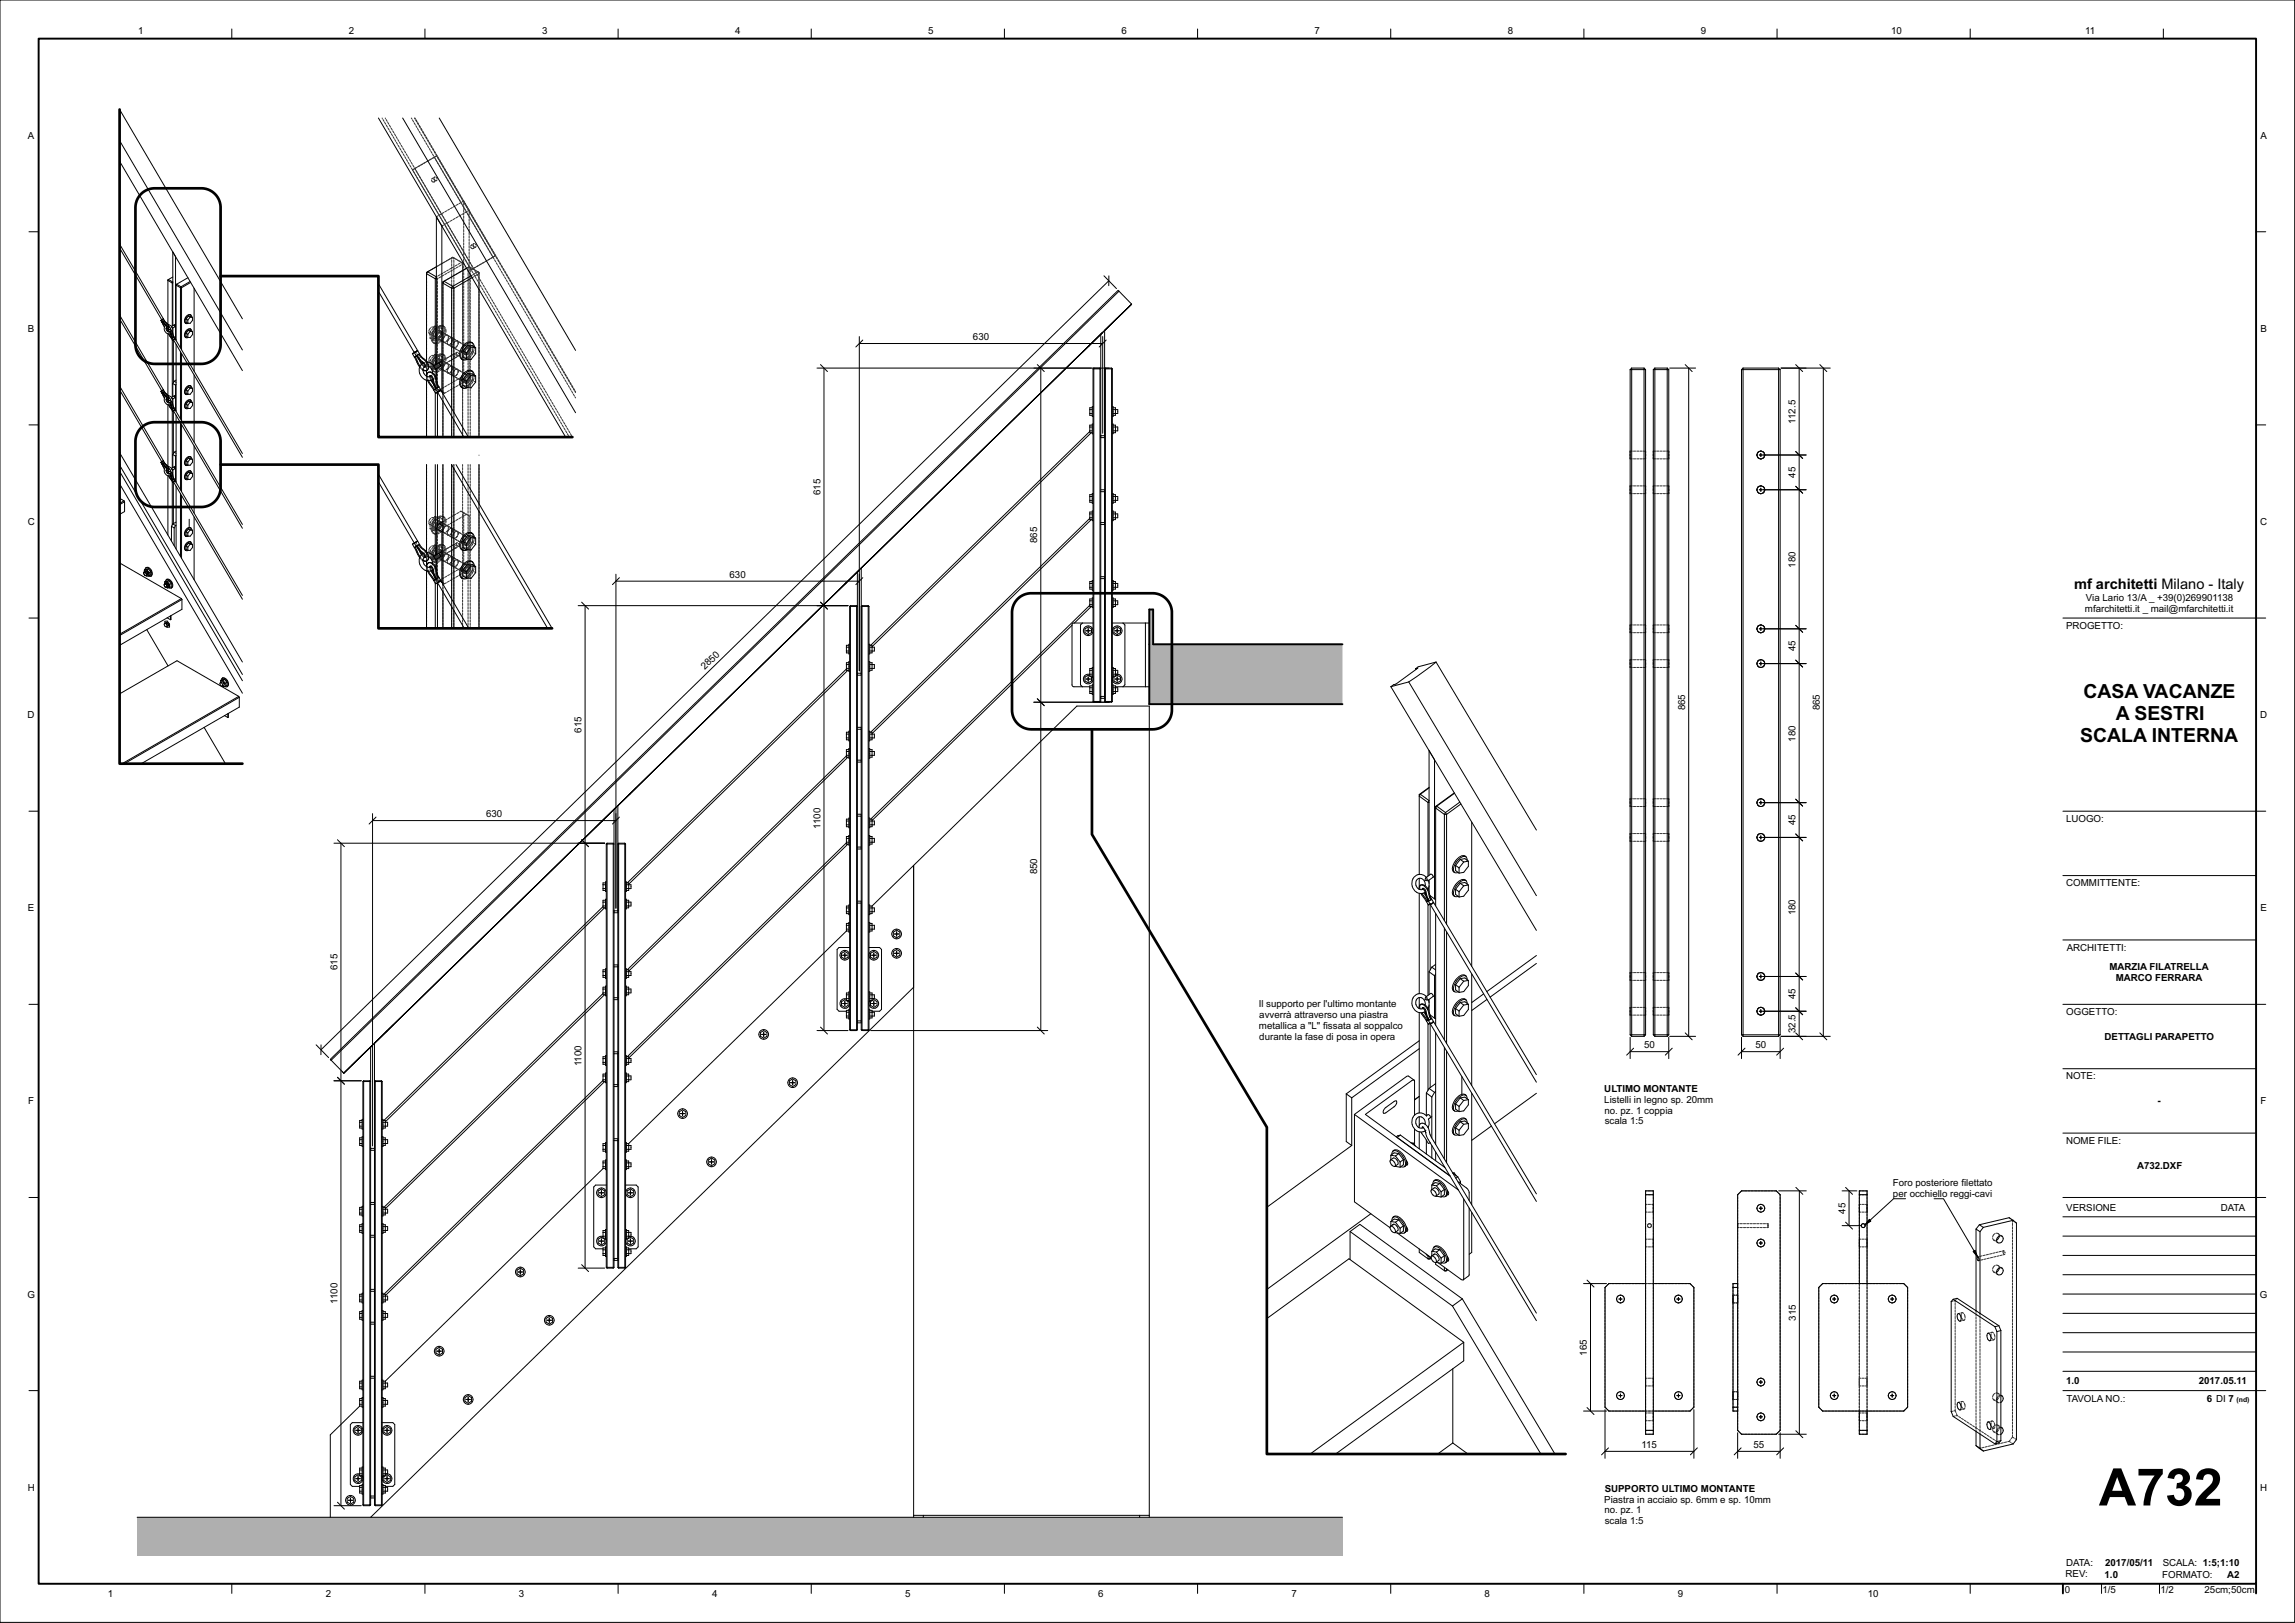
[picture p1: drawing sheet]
<svg xmlns="http://www.w3.org/2000/svg" width="594mm" height="420mm" viewBox="0 0 594 420" stroke-linecap="round" stroke-linejoin="round" font-family="sans-serif">
<defs><g id="words">
<text font-size="13.4" x="543.3" y="389.7">A732</text>
<g font-size="5">
<text x="539.3" y="180.8">CASA VACANZE</text>
<text x="547.7" y="186.4">A SESTRI</text>
<text x="538.5" y="192">SCALA INTERNA</text>
</g>
<text font-size="3.8" x="536.9" y="152.6">mf architetti Milano - Italy</text>
<g font-size="2.5">
<text x="35.7" y="8.8">1</text>
<text x="90.3" y="8.8">2</text>
<text x="140.3" y="8.8">3</text>
<text x="190.3" y="8.8">4</text>
<text x="240.3" y="8.8">5</text>
<text x="290.3" y="8.8">6</text>
<text x="340.3" y="8.8">7</text>
<text x="390.3" y="8.8">8</text>
<text x="440.3" y="8.8">9</text>
<text x="489.5" y="8.8">10</text>
<text x="539.8" y="8.8">11</text>
<text x="7.2" y="35.9">A</text>
<text x="585.1" y="35.9">A</text>
<text x="7.2" y="85.9">B</text>
<text x="251.9" y="88">630</text>
<text x="585.1" y="85.9">B</text>
<text x="464.8" y="109.7" transform="rotate(-90 464.8 109.7)">112.5</text>
<text x="464.8" y="123.7" transform="rotate(-90 464.8 123.7)">45</text>
<text x="212.4" y="128.1" transform="rotate(-90 212.4 128.1)">615</text>
<text x="7.2" y="135.9">C</text>
<text x="585.1" y="135.9">C</text>
<text x="268.5" y="140.6" transform="rotate(-90 268.5 140.6)">865</text>
<text x="188.9" y="149.5">630</text>
<text x="464.8" y="147" transform="rotate(-90 464.8 147)">180</text>
<text x="540" y="155.7">Via Lario 13/A _ +39(0)269901138</text>
<text x="539.7" y="158.5">mfarchitetti.it _ mail@mfarchitetti.it</text>
<text x="534.8" y="162.8">PROGETTO:</text>
<text x="182.4" y="173.5" transform="rotate(-44 182.4 173.5)">2850</text>
<text x="464.8" y="168.7" transform="rotate(-90 464.8 168.7)">45</text>
<text x="7.1" y="185.9">D</text>
<text x="436.2" y="183.9" transform="rotate(-90 436.2 183.9)">865</text>
<text x="471.1" y="183.9" transform="rotate(-90 471.1 183.9)">865</text>
<text x="585" y="185.9">D</text>
<text x="150.5" y="189.6" transform="rotate(-90 150.5 189.6)">615</text>
<text x="464.8" y="192" transform="rotate(-90 464.8 192)">180</text>
<text x="125.9" y="211.5">630</text>
<text x="212.4" y="214.6" transform="rotate(-90 212.4 214.6)">1100</text>
<text x="464.8" y="213.7" transform="rotate(-90 464.8 213.7)">45</text>
<text x="534.8" y="212.8">LUOGO:</text>
<text x="268.5" y="226.4" transform="rotate(-90 268.5 226.4)">850</text>
<text x="534.9" y="229.5">COMMITTENTE:</text>
<text x="7.2" y="235.9">E</text>
<text x="464.8" y="237" transform="rotate(-90 464.8 237)">180</text>
<text x="585.1" y="235.9">E</text>
<text x="87.3" y="251.1" transform="rotate(-90 87.3 251.1)">615</text>
<text x="535" y="246.1">ARCHITETTI:</text>
<text x="546.1" y="251.1">MARZIA FILATRELLA</text>
<text x="547.7" y="254">MARCO FERRARA</text>
<text x="325.8" y="260.7">Il supporto per l'ultimo montante</text>
<text x="326" y="263.5">avverrà attraverso una piastra</text>
<text x="464.8" y="258.7" transform="rotate(-90 464.8 258.7)">45</text>
<text x="534.9" y="262.8">OGGETTO:</text>
<text x="325.9" y="266.3">metallica a &quot;L&quot; fissata al soppalco</text>
<text x="326" y="269.1">durante la fase di posa in opera</text>
<text x="464.8" y="267.5" transform="rotate(-90 464.8 267.5)">32.5</text>
<text x="544.8" y="269.2">DETTAGLI PARAPETTO</text>
<text x="425.6" y="271.3">50</text>
<text x="454.4" y="271.3">50</text>
<text x="150.5" y="276.1" transform="rotate(-90 150.5 276.1)">1100</text>
<text x="534.8" y="279.5">NOTE:</text>
<text x="7.3" y="285.9">F</text>
<text x="415.3" y="285.5">Listelli in legno sp. 20mm</text>
<text x="415.3" y="282.7">ULTIMO MONTANTE</text>
<text x="558.5" y="285.9">-</text>
<text x="585.2" y="285.9">F</text>
<text x="415.3" y="288.3">no. pz. 1 coppia</text>
<text x="415.4" y="291.1">scala 1:5</text>
<text x="534.8" y="296.1">NOME FILE:</text>
<text x="553.2" y="302.6">A732.DXF</text>
<text x="490" y="307">Foro posteriore filettato</text>
<text x="490" y="309.8">per occhiello reggi-cavi</text>
<text x="477.7" y="314.2" transform="rotate(-90 477.7 314.2)">45</text>
<text x="534.9" y="313.4">VERSIONE</text>
<text x="574.9" y="313.4">DATA</text>
<text x="7.1" y="335.9">G</text>
<text x="585" y="335.9">G</text>
<text x="87.3" y="337.6" transform="rotate(-90 87.3 337.6)">1100</text>
<text x="464.9" y="341.9" transform="rotate(-90 464.9 341.9)">315</text>
<text x="410.8" y="351" transform="rotate(-90 410.8 351)">165</text>
<text x="534.8" y="358.4">1.0</text>
<text x="569.2" y="358.4">2017.05.11</text>
<text x="534.9" y="362.9">TAVOLA NO.:</text>
<text x="571.3" y="362.9">6 DI 7</text>
<text x="424.9" y="374.8">115</text>
<text x="453.9" y="374.8">55</text>
<text x="7.2" y="385.9">H</text>
<text x="415.3" y="389">Piastra in acciaio sp. 6mm e sp. 10mm</text>
<text x="415.4" y="386.2">SUPPORTO ULTIMO MONTANTE</text>
<text x="585.1" y="385.9">H</text>
<text x="415.3" y="391.8">no. pz. 1</text>
<text x="415.4" y="394.6">scala 1:5</text>
<text x="534.8" y="405.5">DATA:</text>
<text x="544.9" y="405.4">2017/05/11</text>
<text x="559.8" y="405.4">SCALA: 1:5;1:10</text>
<text x="27.9" y="413.4">1</text>
<text x="84.3" y="413.4">2</text>
<text x="134.3" y="413.4">3</text>
<text x="184.3" y="413.4">4</text>
<text x="234.3" y="413.4">5</text>
<text x="284.3" y="413.4">6</text>
<text x="334.3" y="413.4">7</text>
<text x="384.3" y="413.4">8</text>
<text x="434.3" y="413.4">9</text>
<text x="483.5" y="413.4">10</text>
<text x="534.5" y="412.5">0</text>
<text x="534.7" y="408.4">REV:</text>
<text x="544.2" y="412.5">1/5</text>
<text x="544.8" y="408.4">1.0</text>
<text x="559.2" y="412.5">1/2</text>
<text x="559.7" y="408.4">FORMATO:</text>
<text x="570.7" y="412.5">25cm;50cm</text>
<text x="576.5" y="408.4">A2</text>
</g>
<text font-size="1.8" x="578.9" y="362.9">(nd)</text>
</g></defs>
<g fill="none" stroke="#323232" stroke-width=".26">
<path d="M422 118.4v.4h.5M422 117.4v.7M422.5 116.8h-.5v.4M422.8 116.8h.6M422.8 118.8h.6M423.7 116.8h.6M423.7 118.8h.6M424.5 116.8h.6M424.5 118.8h.6M425.4 116.8h.6v.4M426 118.4v.4h-.6M426 117.4v.7"/>
<path d="M428 118.4v.4h.5M428 117.4v.7M428.5 116.8h-.5v.4M428.8 116.8h.6M428.8 118.8h.6M429.7 116.8h.6M429.7 118.8h.6M430.5 116.8h.6M430.5 118.8h.6M431.4 116.8h.6v.4M432 118.4v.4h-.6M432 117.4v.7"/>
<path d="M454.8 117.6v.4M454.9 118.3l.4 .4M455.3 116.9l-.4 .4M455.6 116.8h.4M455.6 118.8h.4M456.3 116.9l.4 .4M456.7 118.3l-.4 .4M456.8 117.6v.4M422 127.4v.4h.5M422 126.4v.7M422.5 125.8h-.5v.4M422.8 125.8h.6"/>
<path d="M422.8 127.8h.6M423.7 125.8h.6M423.7 127.8h.6M424.5 125.8h.6M424.5 127.8h.6M425.4 125.8h.6v.4M426 127.4v.4h-.6M426 126.4v.7M428 127.4v.4h.5M428 126.4v.7M428.5 125.8h-.5v.4M428.8 125.8h.6"/>
<path d="M428.8 127.8h.6M429.7 125.8h.6M429.7 127.8h.6M430.5 125.8h.6M430.5 127.8h.6M431.4 125.8h.6v.4M432 127.4v.4h-.6M432 126.4v.7M454.8 126.6v.4M454.9 127.3l.4 .4M455.3 125.9l-.4 .4M455.6 125.8h.4"/>
<path d="M455.6 127.8h.4M456.3 125.9l.4 .4M456.7 127.3l-.4 .4M456.8 126.6v.4M422 163.4v.4h.5M422 172.4v.4h.5M422 162.4v.7M422 171.4v.7M422.5 161.8h-.5v.4M422.5 170.8h-.5v.4M422.8 161.8h.6M422.8 163.8h.6"/>
<path d="M422.8 170.8h.6M422.8 172.8h.6M423.7 161.8h.6M423.7 163.8h.6M423.7 170.8h.6M423.7 172.8h.6M424.5 161.8h.6M424.5 163.8h.6M424.5 170.8h.6M424.5 172.8h.6M425.4 161.8h.6v.4M425.4 170.8h.6v.4"/>
<path d="M426 163.4v.4h-.6M426 172.4v.4h-.6M426 162.4v.7M426 171.4v.7M428 163.4v.4h.5M428 172.4v.4h.5M428 162.4v.7M428 171.4v.7M428.5 161.8h-.5v.4M428.5 170.8h-.5v.4M428.8 161.8h.6M428.8 163.8h.6"/>
<path d="M428.8 170.8h.6M428.8 172.8h.6M429.7 161.8h.6M429.7 163.8h.6M429.7 170.8h.6M429.7 172.8h.6M430.5 161.8h.6M430.5 163.8h.6M430.5 170.8h.6M430.5 172.8h.6M431.4 161.8h.6v.4M431.4 170.8h.6v.4"/>
<path d="M432 163.4v.4h-.6M432 172.4v.4h-.6M432 162.4v.7M432 171.4v.7M454.8 162.6v.4M454.8 171.6v.4M454.9 172.3l.4 .4M454.9 163.3l.4 .4M455.3 161.9l-.4 .4M455.3 170.9l-.4 .4M455.6 172.8h.4M455.6 161.8h.4"/>
<path d="M455.6 163.8h.4M455.6 170.8h.4M456.3 170.9l.4 .4M456.3 161.9l.4 .4M456.7 163.3l-.4 .4M456.7 172.3l-.4 .4M456.8 171.6v.4M456.8 162.6v.4M422 208.4v.4h.5M422 217.4v.4h.5M422 207.4v.7M422 216.4v.7"/>
<path d="M422.5 206.8h-.5v.4M422.5 215.8h-.5v.4M422.8 206.8h.6M422.8 208.8h.6M422.8 215.8h.6M422.8 217.8h.6M423.7 206.8h.6M423.7 208.8h.6M423.7 215.8h.6M423.7 217.8h.6M424.5 206.8h.6M424.5 208.8h.6"/>
<path d="M424.5 215.8h.6M424.5 217.8h.6M425.4 206.8h.6v.4M425.4 215.8h.6v.4M426 208.4v.4h-.6M426 217.4v.4h-.6M426 207.4v.7M426 216.4v.7M428 208.4v.4h.5M428 217.4v.4h.5M428 207.4v.7M428 216.4v.7"/>
<path d="M428.5 206.8h-.5v.4M428.5 215.8h-.5v.4M428.8 206.8h.6M428.8 208.8h.6M428.8 215.8h.6M428.8 217.8h.6M429.7 206.8h.6M429.7 208.8h.6M429.7 215.8h.6M429.7 217.8h.6M430.5 206.8h.6M430.5 208.8h.6"/>
<path d="M430.5 215.8h.6M430.5 217.8h.6M431.4 206.8h.6v.4M431.4 215.8h.6v.4M432 208.4v.4h-.6M432 217.4v.4h-.6M432 207.4v.7M432 216.4v.7M454.8 207.6v.4M454.8 216.6v.4M454.9 208.3l.4 .4M454.9 217.3l.4 .4"/>
<path d="M455.3 215.9l-.4 .4M455.3 206.9l-.4 .4M455.6 208.8h.4M455.6 217.8h.4M455.6 215.8h.4M455.6 206.8h.4M456.3 206.9l.4 .4M456.3 215.9l.4 .4M456.7 217.3l-.4 .4M456.7 208.3l-.4 .4M456.8 207.6v.4M456.8 216.6v.4"/>
<path d="M422 253.4v.4h.5M422 252.4v.7M422.5 251.8h-.5v.4M422.8 251.8h.6M422.8 253.8h.6M423.7 251.8h.6M423.7 253.8h.6M424.5 251.8h.6M424.5 253.8h.6M425.4 251.8h.6v.4M426 253.4v.4h-.6M426 252.4v.7"/>
<path d="M428 253.4v.4h.5M428 252.4v.7M428.5 251.8h-.5v.4M428.8 251.8h.6M428.8 253.8h.6M429.7 251.8h.6M429.7 253.8h.6M430.5 251.8h.6M430.5 253.8h.6M431.4 251.8h.6v.4M432 253.4v.4h-.6M432 252.4v.7"/>
<path d="M454.8 252.6v.4M454.9 253.3l.4 .4M455.3 251.9l-.4 .4M455.6 251.8h.4M455.6 253.8h.4M456.3 251.9l.4 .4M456.7 253.3l-.4 .4M456.8 252.6v.4M422 262.4v.4h.5M422 261.4v.7M422.5 260.8h-.5v.4M422.8 260.8h.6"/>
<path d="M422.8 262.8h.6M423.7 260.8h.6M423.7 262.8h.6M424.5 260.8h.6M424.5 262.8h.6M425.4 260.8h.6v.4M426 262.4v.4h-.6M426 261.4v.7M428 262.4v.4h.5M428 261.4v.7M428.5 260.8h-.5v.4M428.8 260.8h.6"/>
<path d="M428.8 262.8h.6M429.7 260.8h.6M429.7 262.8h.6M430.5 260.8h.6M430.5 262.8h.6M431.4 260.8h.6v.4M432 262.4v.4h-.6M432 261.4v.7M454.8 261.6v.4M454.9 262.3l.4 .4M455.3 260.9l-.4 .4M455.6 260.8h.4"/>
<path d="M455.6 262.8h.4M456.3 260.9l.4 .4M456.7 262.3l-.4 .4M456.8 261.6v.4M426 308.9v.6M426 309.8v.6M426 310.6v.6M426 311.5v.7M426 312.4v.7M426 313.2v.6h.4M426 314.1v.5M426 314.9v.6"/>
<path d="M426 315.8v.6M426 316.6v.6M426 317.5v.6M426 318.4v.5M426 319.2v.6M426 311.8h.4M426 309.3h.4M426.4 308.3h-.4v.3M426.5 317.3v.2M426.5 317.1v.2M426.7 313.8h.6M426.7 311.8h.6"/>
<path d="M426.7 308.3h.6M426.7 309.3h.6M426.7 317.7h.5M427 316.8l-.3 .1M427 316.8l.2 .1M427 316.8l.3 .1 .2 .4M427 316.8l-.4 .1-.1 .4M427.4 317.1l.1 .2M427.5 317.3l-.1 .2M427.5 317.3a.5 .5 0 0 1-.5 .5 .5 .5 0 0 1-.5-.5M427.5 308.3h.5v.3M427.5 311.8h.5"/>
<path d="M427.5 309.3h.5M428 308.9v.6M428 309.8v.6M428 310.6v.6M428 311.5v.7M428 312.4v.7M428 313.2v.6h-.5M428 314.1v.5M428 314.9v.6M428 315.8v.6M428 316.6v.6M428 317.5v.6"/>
<path d="M428 318.4v.5M428 319.2v.6M449.8 316.8v.5M449.8 317.3v.5M449.8 317.8h.4M449.8 316.8h.4M449.8 309.8v.6M449.8 310.6v.6M449.8 311.5v.6M449.8 312.4v.5M449.8 313.2v.6M449.8 314.1v.5"/>
<path d="M449.8 314.9v.6M449.8 315.8v.6M449.8 316.6v.6M449.8 317.5v.6M449.8 318.4v.5M449.8 319.2v.6M450.2 308.9l-.4 .6M450.4 317.8h.6M450.4 316.8h.6M451.3 308.3h-.5l-.4 .4M451.3 317.8h.6M451.3 316.8h.6"/>
<path d="M451.6 308.3h.6M452.2 317.8h.5M452.2 316.8h.5M452.4 308.3h.6M453 317.8h.6M453 316.8h.6M453.3 308.3h.6M453.9 317.8h.5M453.9 316.8h.5M454.2 308.3h.5M454.7 317.8h.6M454.7 316.8h.6"/>
<path d="M454.8 312.6v.4M454.9 313.3l.4 .4M455 308.3h.6M455.3 311.9l-.4 .4M455.6 317.8h.6M455.6 316.8h.6M455.6 311.8h.4M455.9 308.3h.5M456 313.8h-.4M456.3 311.9l.4 .4M456.4 317.8h.6M456.4 316.8h.6"/>
<path d="M456.7 313.3l-.4 .4M456.7 308.3h.6M456.8 312.6v.4M457.3 316.8l.4 .1v.9h-.4M457.6 308.3h.6M458.4 308.3h.6M459.3 308.3h.5l.4 .4M460.4 308.9l.4 .4v.3M460.8 309.9v.6M460.8 310.8v.6M460.8 311.6v.6M460.8 312.5v.6"/>
<path d="M460.8 313.4v.5M460.8 314.2v.6M460.8 315.1v.5M460.8 315.9v.6M460.8 316.8v.6M460.8 317.6v.6M460.8 318.5v.6M460.8 319.4v.5M481.3 313.8h.4M481.3 311.8h.4M481.3 308.9v.7M481.3 309.9v.6"/>
<path d="M481.3 310.8v.6M481.3 311.6v.6M481.3 312.4v.7M481.3 313.4v.5M481.3 314.2v.6M481.3 315.1v.5M481.3 315.9v.6M481.3 316.8v.6M481.3 317.6v.6M481.3 318.5v.6M481.3 319.4v.5M481.3 309.3h.4"/>
<path d="M481.7 308.3h-.4v.3M481.9 317.1v.4M482 313.8h.6M482 311.8h.6M482 308.3h.6M482 309.3h.6M482.1 317.7h.4M482.5 316.9h-.4M482.7 317.1v.4M482.9 313.8h.4M482.9 311.8h.4M482.9 308.3h.4v.3"/>
<path d="M482.9 309.3h.4M483.3 308.9v.7M483.3 309.9v.6M483.3 310.8v.6M483.3 311.6v.6M483.3 312.4v.7M483.3 313.4v.5M483.3 314.2v.6M483.3 315.1v.5M483.3 315.9v.6M483.3 316.8v.6M483.3 317.6v.6"/>
<path d="M483.3 318.5v.6M483.3 319.4v.5M516.4 319.4l-.6 .9M516.7 319.3h.5M517.2 319.3l.2 .2M517.2 319.3l.4 .3M517.5 319.8v.2M517.5 320h.1M517.8 319.8l.4 .2M520.1 315.2l.3 .3M520.6 315.7l.3 .3M520.9 316v.4"/>
<path d="M520.9 316.7v.6M520.9 317.6v.5M520.9 318.4v.6M520.9 319.3v.5M520.9 316l.4 .2M521.6 316.4l.4 .2M415.5 333.9v.6M415.5 334.8v.6M415.5 335.6v.6M415.5 336.5v.6M415.5 337.4v.5M415.5 338.2v.6"/>
<path d="M415.5 339.1v.5M415.5 339.9v.6M415.9 332.9l-.4 .4v.3M417 332.3h-.5l-.4 .4M417.3 332.3h.5M418.1 332.3h.6M418.5 336.1v.4M418.6 336.8l.4 .4M419 332.3h.5M419 335.4l-.4 .4M419.3 335.3h.4M419.7 337.3h-.4"/>
<path d="M419.8 332.3h.6M420 335.4l.4 .4M420.4 336.8l-.4 .4M420.4 336.1v.4M420.7 332.3h.6M421.5 332.3h.6M422.4 332.3h.6M423.3 332.3h.5M424.1 332.3h.6M425 332.3h.5M425.8 332.3h.6M426 320.1v.5"/>
<path d="M426 323.5v.6M426 324.4v.5M426 325.2v.6M426 326.1v.5M426 326.9v.6M426 327.8v.6M426 328.6v.6M426 329.5v.6M426 330.4v.5M426 331.2v.6M426 332.1v.7M426 333.1v.5"/>
<path d="M426 333.9v.6M426 334.8v.6M426 335.6v.6M426 336.5v.6M426 337.4v.5M426 338.2v.6M426 339.1v.5M426 339.9v.6M426 322.8h.4M426.4 320.8h-.4v2.4M426.7 322.8h.6M426.7 320.8h.6"/>
<path d="M426.7 332.3h.6M427.5 320.8h.5v2.4M427.5 322.8h.5M427.5 332.3h.6M428 320.1v.5M428 323.5v.6M428 324.4v.5M428 325.2v.6M428 326.1v.5M428 326.9v.6M428 327.8v.6M428 328.6v.6"/>
<path d="M428 329.5v.6M428 330.4v.5M428 331.2v.6M428 332.1v.7M428 333.1v.5M428 333.9v.6M428 334.8v.6M428 335.6v.6M428 336.5v.6M428 337.4v.5M428 338.2v.6M428 339.1v.5"/>
<path d="M428 339.9v.6M428.4 332.3h.6M429.3 332.3h.5M430.1 332.3h.6M431 332.3h.5M431.8 332.3h.6M432.7 332.3h.6M433.5 336.1v.4M433.5 332.3h.6M433.6 336.8l.4 .4M434 335.4l-.4 .4M434.3 337.3h.4"/>
<path d="M434.4 332.3h.6M434.7 335.3h-.4M435 335.4l.4 .4M435.3 332.3h.5M435.4 336.8l-.4 .4M435.4 336.1v.4M436.1 332.3h.6M437 332.3h.5l.4 .4M438.1 332.9l.4 .4v.3M438.5 333.9v.6M438.5 334.8v.6M438.5 335.6v.6"/>
<path d="M438.5 336.5v.6M438.5 337.4v.5M438.5 338.2v.6M438.5 339.1v.5M438.5 339.9v.6M448.6 334.8v2.5h.5M448.6 335.3h.5M448.6 333.3h.5M448.6 332.9v.7M448.6 333.9v.6M448.6 337.4v.5M448.6 338.2v.6"/>
<path d="M448.6 339.1v.5M448.6 339.9v.6M449.1 332.3h-.5v.3M449.3 332.3h.5M449.3 335.3h.5M449.3 333.3h.5M449.8 334.8v2.5h-.5M449.8 320.1v.5M449.8 320.9v.6M449.8 321.8v.6M449.8 322.6v.6M449.8 323.5v.6"/>
<path d="M449.8 324.4v.5M449.8 325.2v.6M449.8 326.1v.5M449.8 326.9v.6M449.8 327.8v.6M449.8 328.6v.6M449.8 329.5v.6M449.8 330.4v.5M449.8 331.2v.6M449.8 332.1v.7M449.8 332.9v.7M449.8 333.9v.6"/>
<path d="M449.8 337.4v.5M449.8 338.2v.6M449.8 339.1v.5M449.8 339.9v.6M454.8 321.6v.4M454.9 322.3l.4 .4M455.3 320.9l-.4 .4M455.6 320.8h.4M456 322.8h-.4M456.3 320.9l.4 .4M456.7 322.3l-.4 .4M456.8 321.6v.4"/>
<path d="M460.8 320.2v.6M460.8 321.1v.5M460.8 321.9v.6M460.8 322.8v.6M460.8 323.6v.6M460.8 324.5v.6M460.8 325.4v.5M460.8 326.2v.6M460.8 327.1v.5M460.8 327.9v.6M460.8 328.8v.6M460.8 329.6v.6"/>
<path d="M460.8 330.5v.6M460.8 331.4v.5M460.8 332.2v.6M460.8 333.1v.5M460.8 333.9v.6M460.8 334.8v.6M460.8 335.6v.6M460.8 336.5v.6M460.8 337.4v.5M460.8 338.2v.6M460.8 339.1v.5M460.8 339.9v.6"/>
<path d="M470.8 333.9v.6M470.8 334.8v.6M470.8 335.6v.6M470.8 336.5v.6M470.8 337.4v.5M470.8 338.2v.6M470.8 339.1v.5M470.8 339.9v.6M471.2 332.9l-.4 .4v.3M472.1 332.3h-.3l-.4 .4M472.4 332.3h.6M473.3 332.3h.5"/>
<path d="M473.8 336.1v.4M473.9 336.8l.4 .4M474.1 332.3h.6M474.3 335.4l-.4 .4M474.6 337.3h.4M475 332.3h.6M475 335.3h-.4M475.3 335.4l.4 .4M475.7 336.8l-.4 .4M475.8 336.1v.4M475.8 332.3h.6M476.7 332.3h.6"/>
<path d="M477.6 332.3h.5M478.4 332.3h.6M479.3 332.3h.5M480.1 332.3h.6M481 332.3h.7M481.3 322.8h.4M481.3 320.8h.4M481.3 320.2v3.2M481.3 323.6v.6M481.3 324.5v.6M481.3 325.4v.5M481.3 326.2v.6"/>
<path d="M481.3 327.1v.5M481.3 327.9v.6M481.3 328.8v.6M481.3 329.6v.6M481.3 330.5v.6M481.3 331.4v.5M481.3 332.2v.6M481.3 333.1v.5M481.3 333.9v.6M481.3 334.8v.6M481.3 335.6v.6M481.3 336.5v.6"/>
<path d="M481.3 337.4v.5M481.3 338.2v.6M481.3 339.1v.5M481.3 339.9v.6M482 322.8h.6M482 320.8h.6M482 332.3h.6M482.9 322.8h.4M482.9 320.8h.4M482.9 332.3h.7M483.3 320.2v3.2M483.3 323.6v.6"/>
<path d="M483.3 324.5v.6M483.3 325.4v.5M483.3 326.2v.6M483.3 327.1v.5M483.3 327.9v.6M483.3 328.8v.6M483.3 329.6v.6M483.3 330.5v.6M483.3 331.4v.5M483.3 332.2v.6M483.3 333.1v.5M483.3 333.9v.6"/>
<path d="M483.3 334.8v.6M483.3 335.6v.6M483.3 336.5v.6M483.3 337.4v.5M483.3 338.2v.6M483.3 339.1v.5M483.3 339.9v.6M483.9 332.3h.6M484.8 332.3h.5M485.6 332.3h.6M486.5 332.3h.6M487.3 332.3h.6"/>
<path d="M488.2 332.3h.6M488.8 336.1v.4M488.9 336.8l.4 .4M489.1 332.3h.5M489.3 335.4l-.4 .4M489.6 337.3h.4M489.9 332.3h.6M490 335.3h-.4M490.3 335.4l.4 .4M490.7 336.8l-.4 .4M490.8 332.3h.5M490.8 336.1v.4"/>
<path d="M491.6 332.3h.6M492.5 332.3h.3l.4 .4M493.4 332.9l.4 .4v.3M493.8 333.9v.6M493.8 334.8v.6M493.8 335.6v.6M493.8 336.5v.6M493.8 337.4v.5M493.8 338.2v.6M493.8 339.1v.5M493.8 339.9v.6M505.5 336.8l-.4 .1"/>
<path d="M506.1 336.7v.4M506.1 337.4v.5M506.1 338.2v.6M506.1 339.1v.6M506.1 339.9v.6M506.1 336.7l-.4 .1M506.3 336.5l-.2 .2M506.6 336.1l-.1 .2M507.3 340l-.4 .1M507.9 339.8l.4 .2M507.9 339.8l-.1 .2M507.9 339.8l-.3 .1"/>
<path d="M511.5 339.3v.5M512.2 325.3l-.3 .1M512.5 326.3l-.4 .1M512.5 340v.4M513.1 325.1l-.6 .1M513.3 326.1l-.6 .1M513.9 324.9l-.6 .2M514.1 325.9l-.5 .1M514.7 324.7l-.5 .2M515 325.7l-.6 .1M515.6 324.5l-.6 .2M515.8 325.5l-.6 .1"/>
<path d="M515.8 328.8l.3 .5M515.8 320.6l.3 .4M516.1 329.3l.2 .1M516.1 321l.2 .1M516.1 329.3l.4 .3M516.1 321l.4 .3M516.4 324.3l-.6 .2M516.4 327.6l-.6 .9M516.6 325.3l-.5 .1M516.7 327.5l.5 .1M516.7 329.7l.4 .3M516.7 321.4l.4 .3"/>
<path d="M516.8 329.3l-.2 .1M516.8 321l-.2 .1M517.2 327.6l.2 .2M517.2 327.6l.4 .3M517.2 324.1l-.5 .2M517.5 325.1l-.6 .1M517.5 328v.3M517.8 328l.4 .3M518.1 323.9l-.6 .2M518.3 324.9l-.6 .1M518.7 323.8l-.2 .5 .4 .5M518.7 323.8h.1"/>
<path d="M518.7 323.8l-.4 .1M518.9 324.8h-.3M518.9 324.1l.1 .3M519 324.7l-.1 .1M520.9 320.1v.6M520.9 321v.6M520.9 321.8v.6M520.9 322.7v.6M520.9 323.6v.5M520.9 324.4v.6M520.9 325.3v.5M520.9 326.1v.6"/>
<path d="M520.9 327v.6M520.9 327.8v.6M520.9 328.7v.6M520.9 329.6v.5M520.9 330.4v.6M520.9 331.3v.5M520.9 332.1v.6M520.9 333v.6M520.9 333.8v.6M520.9 334.7v.6M520.9 335.6v.5M520.9 336.4v.6"/>
<path d="M520.9 337.3v.5M520.9 338.1v.6M520.9 339v.6M520.9 339.8v.6M415.5 340.8v.6M415.5 341.6v.6M415.5 342.5v.6M415.5 343.4v.5M415.5 344.2v.6M415.5 345.1v.5M415.5 345.9v.6M415.5 346.8v.6"/>
<path d="M415.5 347.6v.6M415.5 348.5v.6M415.5 349.4v.5M415.5 350.2v.6M415.5 351.1v.5M415.5 351.9v.6M415.5 352.8v.6M415.5 353.6v.6M415.5 354.5v.6M415.5 355.4v.5M415.5 356.2v.6M415.5 357.1v.5"/>
<path d="M415.5 357.9v.6M415.5 358.8v.6M415.5 359.6v.6M426 340.8v.6M426 341.6v.6M426 342.5v.6M426 343.4v.5M426 344.2v.6M426 345.1v.5M426 345.9v.6M426 346.8v.6M426 347.6v.6"/>
<path d="M426 348.5v.6M426 349.4v.5M426 350.2v.6M426 351.1v.5M426 351.9v.6M426 352.8v.6M426 353.6v.6M426 354.5v.6M426 355.4v.5M426 356.2v3.2M426 359.6v.6M426 358.8h.4"/>
<path d="M426 356.8h.4M426.7 358.8h.6M426.7 356.8h.6M427.5 358.8h.5M427.5 356.8h.5M428 340.8v.6M428 341.6v.6M428 342.5v.6M428 343.4v.5M428 344.2v.6M428 345.1v.5M428 345.9v.6"/>
<path d="M428 346.8v.6M428 347.6v.6M428 348.5v.6M428 349.4v.5M428 350.2v.6M428 351.1v.5M428 351.9v.6M428 352.8v.6M428 353.6v.6M428 354.5v.6M428 355.4v.5M428 356.2v3.2"/>
<path d="M428 359.6v.6M438.5 340.8v.6M438.5 341.6v.6M438.5 342.5v.6M438.5 343.4v.5M438.5 344.2v.6M438.5 345.1v.5M438.5 345.9v.6M438.5 346.8v.6M438.5 347.6v.6M438.5 348.5v.6M438.5 349.4v.5"/>
<path d="M438.5 350.2v.6M438.5 351.1v.5M438.5 351.9v.6M438.5 352.8v.6M438.5 353.6v.6M438.5 354.5v.6M438.5 355.4v.5M438.5 356.2v.6M438.5 357.1v.5M438.5 357.9v.6M438.5 358.8v.6M438.5 359.6v.6"/>
<path d="M448.6 340.8v.6M448.6 341.6v.6M448.6 342.5v.6M448.6 343.4v.5M448.6 344.2v.6M448.6 345.1v.5M448.6 345.9v.6M448.6 346.8v.6M448.6 347.6v.6M448.6 348.5v.6M448.6 349.4v.5M448.6 350.2v.6"/>
<path d="M448.6 351.1v.5M448.6 351.9v.6M448.6 352.8v.6M448.6 353.6v.6M448.6 354.5v.6M448.6 355.4v.5M448.6 356.2v.6M448.6 357.1v.5M448.6 357.9v.6M448.6 358.8v.6M448.6 359.7v.5M449.8 340.8v.6"/>
<path d="M449.8 341.6v.6M449.8 342.5v.6M449.8 343.4v.5M449.8 344.2v.6M449.8 345.1v.5M449.8 345.9v.6M449.8 346.8v.6M449.8 347.6v.6M449.8 348.5v.6M449.8 349.4v.5M449.8 350.2v.6M449.8 351.1v.5"/>
<path d="M449.8 351.9v.6M449.8 352.8v.6M449.8 353.6v.6M449.8 354.5v.6M449.8 355.4v.5M449.8 356.2v.6M449.8 357.1v.5M449.8 357.9v.6M449.8 358.8v.6M449.8 359.6v.6M454.8 357.6v.4M454.9 358.3l.4 .4"/>
<path d="M455.3 356.9l-.4 .4M455.6 356.8h.4M456 358.8h-.4M456.3 356.9l.4 .4M456.7 358.3l-.4 .4M456.8 357.6v.4M460.8 340.8v.6M460.8 341.6v.6M460.8 342.5v.6M460.8 343.4v.5M460.8 344.2v.6M460.8 345.1v.5"/>
<path d="M460.8 345.9v.6M460.8 346.8v.6M460.8 347.6v.6M460.8 348.5v.6M460.8 349.4v.5M460.8 350.2v.6M460.8 351.1v.6M460.8 351.9v.6M460.8 352.8v.6M460.8 353.7v.5M460.8 354.5v.6M460.8 355.4v.5"/>
<path d="M460.8 356.2v.6M460.8 357.1v.6M460.8 357.9v.6M460.8 358.8v.6M460.8 359.7v.5M470.8 340.8v.6M470.8 341.6v.6M470.8 342.5v.6M470.8 343.4v.5M470.8 344.2v.6M470.8 345.1v.5M470.8 345.9v.6"/>
<path d="M470.8 346.8v.6M470.8 347.6v.6M470.8 348.5v.6M470.8 349.4v.5M470.8 350.2v.6M470.8 351.1v.5M470.8 351.9v.6M470.8 352.8v.6M470.8 353.6v.6M470.8 354.5v.6M470.8 355.4v.5M470.8 356.2v.6"/>
<path d="M470.8 357.1v.5M470.8 357.9v.6M470.8 358.8v.6M470.8 359.6v.6M481.3 358.8h.4M481.3 356.8h.4M481.3 340.8v.6M481.3 341.6v.6M481.3 342.5v.6M481.3 343.4v.5M481.3 344.2v.6M481.3 345.1v.5"/>
<path d="M481.3 345.9v.6M481.3 346.8v.6M481.3 347.6v.6M481.3 348.5v.6M481.3 349.4v.5M481.3 350.2v.6M481.3 351.1v.5M481.3 351.9v.6M481.3 352.8v.6M481.3 353.6v.6M481.3 354.5v.6M481.3 355.4v.5"/>
<path d="M481.3 356.2v3.2M481.3 359.6v.6M482 358.8h.6M482 356.8h.6M482.9 358.8h.4M482.9 356.8h.4M483.3 340.8v.6M483.3 341.6v.6M483.3 342.5v.6M483.3 343.4v.5M483.3 344.2v.6M483.3 345.1v.5"/>
<path d="M483.3 345.9v.6M483.3 346.8v.6M483.3 347.6v.6M483.3 348.5v.6M483.3 349.4v.5M483.3 350.2v.6M483.3 351.1v.5M483.3 351.9v.6M483.3 352.8v.6M483.3 353.6v.6M483.3 354.5v.6M483.3 355.4v.5"/>
<path d="M483.3 356.2v3.2M483.3 359.6v.6M493.8 340.8v.6M493.8 341.6v.6M493.8 342.5v.6M493.8 343.4v.5M493.8 344.2v.6M493.8 345.1v.5M493.8 345.9v.6M493.8 346.8v.6M493.8 347.6v.6M493.8 348.5v.6"/>
<path d="M493.8 349.4v.5M493.8 350.2v.6M493.8 351.1v.5M493.8 351.9v.6M493.8 352.8v.6M493.8 353.6v.6M493.8 354.5v.6M493.8 355.4v.5M493.8 356.2v.6M493.8 357.1v.5M493.8 357.9v.6M493.8 358.8v.6"/>
<path d="M493.8 359.6v.6M506.1 340.8v.6M506.1 341.7v.5M506.1 342.5v.6M506.1 343.4v.5M506.1 344.2v.6M506.1 345.1v.6M506.1 345.9v.6M506.1 346.8v.6M506.1 347.7v.5M506.1 348.5v.6M506.1 349.4v.5"/>
<path d="M506.1 350.2v.6M506.1 351.1v.6M506.1 351.9v.6M506.1 352.8v.6M506.1 353.7v.5M506.1 354.5v.6M506.1 355.4v.5M506.1 356.2v.6M506.1 357.1v.6M506.1 357.9v.6M506.1 358.8v.6M506.1 359.7v.5"/>
<path d="M507.7 340.2v.6M507.7 341.9l-.3 .1M507.8 341.1l.2 .5M508.2 341.7l.2 .1M508.4 341.8l-.4 .1M508.5 340.3l.2 .8M508.7 341.4l-.3 .4M511.5 340.1v.5M511.5 340.9v.6M511.5 341.8v.5M511.5 342.6v.6M511.5 343.5v.6"/>
<path d="M511.5 344.3v.6M511.5 345.2v.6M511.5 346.1v.5M511.5 346.9v.6M511.5 347.8v.5M511.5 348.6v.6M511.5 349.5v.6M511.5 350.3v.6M511.5 351.2v.6M511.5 352.1v.5M511.5 352.9v.6M511.5 353.8v.5"/>
<path d="M511.5 354.6v.6M511.5 355.5v.6M511.5 356.3v.6M511.5 357.2v.6M511.5 358.1v.5M511.5 358.9v.6M511.5 359.8v.5M512.5 340.7v.6M512.5 341.6v.6M512.5 342.4v.6M512.5 343.3v.6M512.5 344.2v.5"/>
<path d="M512.5 345v.6M512.5 345.9v.5M512.5 346.7v.6M512.5 347.6v.6M512.5 348.4v.6M512.5 349.3v.6M512.5 350.2v.5M512.5 351v.6M512.5 351.9v.5M512.5 352.7v.6M512.5 353.6v.6M512.5 354.4v.6"/>
<path d="M512.5 355.3v.6M512.5 356.2v.5M512.5 357v.6M512.5 357.9v.5M512.5 358.7v.6M512.5 359.6v.6M515 345.1h-.4M515.4 345.3v.6M515.5 347l-.4 .1M515.5 346.2l.2 .4M515.7 344.9l.3 .2M515.7 344.9l-.2 .1"/>
<path d="M515.7 344.9l-.4 .1M515.9 346.8h.2M516.1 346.8l-.4 .1M516.2 345.3l.2 .9M516.4 346.5l-.3 .3M520.9 340.7v.6M520.9 341.6v.5M520.9 342.4v.6M520.9 343.3v.5M520.9 344.1v.6M520.9 345v.6M520.9 345.8v.6"/>
<path d="M520.9 346.7v.6M520.9 347.6v.5M520.9 348.4v.6M520.9 349.3v.5M520.9 350.1v.6M520.9 351v.6M520.9 351.8v.6M520.9 352.7v.6M520.9 353.6v.5M520.9 354.4v.6M520.9 355.3v.5M520.9 356.1v.6"/>
<path d="M520.9 357v.6M520.9 357.8v.6M520.9 358.7v.6M520.9 359.6v.5M415.5 363.9v.4l.4 .4M415.5 360.5v.6M415.5 361.4v.5M415.5 362.2v.6M415.5 363.1v.6M416.1 364.9l.4 .4h.5M417.3 365.3h.5M418.1 365.3h.6"/>
<path d="M418.5 361.1v.4M418.6 361.8l.4 .4M419 365.3h.5M419 360.4l-.4 .4M419.3 360.3h.4M419.7 362.3h-.4M419.8 365.3h.6M420 360.4l.4 .4M420.3 361.8l-.3 .4M420.4 361.1v.4M420.7 365.3h.6M421.5 365.3h.6"/>
<path d="M422.4 365.3h.6M423.3 365.3h.5M424.1 365.3h.6M425 365.3h.5M425.8 365.3h.6M426 360.5v.6M426 361.4v.5M426 362.2v.6M426 363.1v.5M426 363.9v.6M426 364.8v.7M426 366.4v.8"/>
<path d="M426 367.4v.7M426 368.4v.5M426 369.2v.6M426 370.1v.5M426 370.9v.4h.4M426 367.8h.4M426 370.3h.4M426.4 365.8h-.4v.6M426.7 367.8h.6M426.7 365.8h.6M426.7 370.3h.6M426.7 371.3h.6"/>
<path d="M426.7 365.3h.6M427.5 365.8h.5v.6M427.5 367.8h.5M427.5 370.3h.5M427.5 365.3h.6M428 360.5v.6M428 361.4v.5M428 362.2v.6M428 363.1v.5M428 363.9v.6M428 364.8v.7M428 366.4v.8"/>
<path d="M428 367.4v.7M428 368.4v.5M428 369.2v.6M428 370.1v.5M428 370.9v.4h-.5M428.4 365.3h.6M429.3 365.3h.5M430.1 365.3h.6M431 365.3h.5M431.8 365.3h.6M432.7 365.3h.6M433.5 361.1v.4"/>
<path d="M433.5 365.3h.6M433.6 361.8l.4 .4M434 360.4l-.4 .4M434.3 362.3h.4M434.4 365.3h.6M434.7 360.3h-.4M435 360.4l.4 .4M435.3 365.3h.5M435.4 361.8l-.4 .4M435.4 361.1v.4M436.1 365.3h.6M437.9 364.9l-.4 .4h-.5"/>
<path d="M438.5 360.5v.6M438.5 361.4v.5M438.5 362.2v.6M438.5 363.1v.6M438.5 363.9v.4l-.4 .4M448.6 364.9v.4h.5M448.6 362.3h.5M448.6 364.3h.5M448.6 363.1v.6M448.6 363.9v.7M449.1 360.3h-.5v2.5M449.3 365.3h.5"/>
<path d="M449.3 362.3h.5M449.3 360.3h.5v2.5M449.3 364.3h.5M449.8 363.1v.6M449.8 363.9v.7M449.8 364.8v.7M449.8 365.8v.6M449.8 366.6v.6M449.8 367.5v.6M449.8 368.4v.5M449.8 369.2v.6M449.8 370.1l.4 .6"/>
<path d="M450.4 370.9l.4 .4h.5M451.6 371.3h.6M452.4 371.3h.6M453.3 371.3h.6M454.2 371.3h.5M454.8 366.6v.4M454.9 367.3l.4 .4M455 371.3h.6M455.3 365.9l-.4 .4M455.6 365.8h.4M455.9 371.3h.5M456 367.8h-.4"/>
<path d="M456.3 365.9l.4 .4M456.7 367.3l-.4 .4M456.7 371.3h.6M456.8 366.6v.4M457.6 371.3h.6M458.4 371.3h.6M460.2 370.9l-.4 .4h-.5M460.8 360.5v.6M460.8 361.4v.5M460.8 362.2v.6M460.8 363.1v.6M460.8 363.9v.6"/>
<path d="M460.8 364.8v.6M460.8 365.7v.5M460.8 366.5v.6M460.8 367.4v.5M460.8 368.2v.6M460.8 369.1v.6M460.8 369.9v.4l-.4 .4M470.8 360.5v.6M470.8 361.4v.5M470.8 362.2v.6M470.8 363.1v.6M470.8 363.9v.4l.4 .4"/>
<path d="M471.4 364.9l.4 .4h.3M472.4 365.3h.6M473.3 365.3h.5M473.8 361.1v.4M473.9 361.8l.4 .4M474.1 365.3h.6M474.3 360.4l-.4 .4M474.6 362.3h.4M475 365.3h.6M475 360.3h-.4M475.3 360.4l.4 .4M475.7 361.8l-.4 .4"/>
<path d="M475.8 361.1v.4M475.8 365.3h.6M476.7 365.3h.6M477.6 365.3h.5M478.4 365.3h.6M479.3 365.3h.5M480.1 365.3h.6M481 365.3h.7M481.3 367.8h.4M481.3 365.8h.4M481.3 360.5v.6M481.3 361.4v.5"/>
<path d="M481.3 362.2v.6M481.3 363.1v.6M481.3 363.9v.6M481.3 364.8v.6M481.3 365.7v.5M481.3 366.4v.7M481.3 367.4v.5M481.3 368.2v.6M481.3 369.1v.6M481.3 369.9v.7M481.3 370.9v.4h.4M481.3 370.3h.4"/>
<path d="M482 367.8h.6M482 365.8h.6M482 370.3h.6M482 371.3h.6M482 365.3h.6M482.9 367.8h.4M482.9 365.8h.4M482.9 370.3h.4M482.9 365.3h.7M483.3 370.9v.4h-.4M483.3 360.5v.6M483.3 361.4v.5"/>
<path d="M483.3 362.2v.6M483.3 363.1v.6M483.3 363.9v.6M483.3 364.8v.6M483.3 365.7v.5M483.3 366.4v.7M483.3 367.4v.5M483.3 368.2v.6M483.3 369.1v.6M483.3 369.9v.7M483.9 365.3h.6M484.8 365.3h.5"/>
<path d="M485.6 365.3h.6M486.5 365.3h.6M487.3 365.3h.6M488.2 365.3h.6M488.8 361.1v.4M488.9 361.8l.4 .4M489.1 365.3h.5M489.3 360.4l-.4 .4M489.6 362.3h.4M489.9 365.3h.6M490 360.3h-.4M490.3 360.4l.4 .4"/>
<path d="M490.7 361.8l-.4 .4M490.8 365.3h.5M490.8 361.1v.4M491.6 365.3h.6M493.2 364.9l-.4 .4h-.3M493.8 363.9v.4l-.4 .4M493.8 360.5v.6M493.8 361.4v.5M493.8 362.2v.6M493.8 363.1v.6M505.5 365.3l-.4 .1M506 366.6l-.4 .1"/>
<path d="M506.1 360.5v.6M506.1 361.4v.5M506.1 362.2v.6M506.1 363.1v.6M506.1 363.9v.6M506.1 364.8v.4M506.1 365.2l.2 .5M506.1 365.2l-.4 .1M506.4 365.9l.2 .5M506.6 366.4l.2 .2M506.6 366.4l-.4 .1M507 366.7l.5 .3"/>
<path d="M507.3 363l-.4 .1M507.7 363.2v.6M507.7 364.9l-.3 .1M507.8 367.2l.4 .3M507.8 364.1l.2 .4M507.9 362.8l.4 .2M507.9 362.8l-.1 .1M507.9 362.8l-.3 .1M508.2 364.7l.2 .1M508.4 364.8h-.4M508.5 367.7l.4 .3M508.5 363.2l.2 .9"/>
<path d="M508.7 364.4l-.3 .4M509.2 368.1l.5 .3M509.9 368.6l.5 .3M510.6 369.1l.5 .3M511.3 369.5l.6 .4M511.5 360.6v.6M511.5 361.5v.6M511.5 362.3v.6M511.5 363.2v.6M511.5 364.1v.5M511.5 364.9v.6M511.5 365.8v.5"/>
<path d="M511.5 366.6v.6M511.5 367.5v.6M511.5 368.3v.6M511.5 369.2v.8M511.5 370.3v.3M512.1 370.1l.6 .3M512.5 360.4v.6M512.5 361.3v.6M512.5 362.2v.5M512.5 363v.6M512.5 363.9v.6M512.5 364.7v.6"/>
<path d="M512.5 365.6v.6M512.5 366.5v.5M512.5 367.3v.6M512.5 368.2v.5M512.5 369v.6M512.5 369.9v.7M512.5 370.9v.3M512.8 374.9l-.4 .1M513 370.6l.4 .3M513.6 374.7l-.6 .1M513.7 371.1l.4 .3M514.4 371.5l.5 .4"/>
<path d="M514.4 374.5l-.5 .1M515 368l-.4 .1M515.1 372l.5 .3M515.3 374.3l-.6 .1M515.4 368.3v.6M515.5 370l-.4 .1M515.5 369.1l.2 .5M515.7 367.9l.3 .2M515.7 367.9l-.2 .1M515.7 367.9l-.4 .1M515.8 370.2l.3 .4M515.8 361.9l.3 .5"/>
<path d="M515.8 372.5l.5 .3M515.9 369.8h.2M516.1 374.1l-.6 .1M516.1 370.6l.3 .2M516.1 362.4l.3 .1M516.1 370.6l.4 .3M516.1 362.4l.4 .2M516.1 369.8l-.4 .1M516.2 368.3l.2 .9M516.4 369.5l-.3 .3M516.4 369l-.6 .9M516.4 360.7l-.6 .9"/>
<path d="M516.5 373l.5 .3M516.7 368.9l.5 .1M516.7 360.6l.5 .1M516.7 371.1l.4 .2M516.7 362.8l.4 .3M516.9 371l.2 .3M516.9 362.7l.2 .4M516.9 373.9l-.5 .1M517.1 371.3l.3 .1M517.1 363.1l.3 .1M517.2 369l.2 .1M517.2 360.7l.2 .2"/>
<path d="M517.2 369l.4 .2M517.2 360.7l.4 .3M517.2 369.8l-.4 .9M517.2 361.6l-.4 .8M517.3 373.4l.1 .1M517.3 370.3l-.6 .4M517.3 362l-.6 .4M517.5 369.4l-.1 .6M517.5 361.1l-.1 .6M517.8 373.7l-.6 .1M517.8 369.4l.4 .3M517.8 361.1l.4 .3"/>
<path d="M517.9 371.3l-.2 .1M517.9 369.6l-.4 .1M517.9 363l-.2 .1M517.9 361.3l-.4 .1M518.6 373.5l-.6 .1M519.4 373.3l-.5 .1M520.1 373.1l.4 .3M520.1 373.1l-.4 .1M520.4 372.7l-.3 .4M520.7 373.6l.4 .2M520.9 360.4v.6M520.9 361.3v.5"/>
<path d="M520.9 362.1v.6M520.9 363v.6M520.9 363.8v.6M520.9 364.7v.6M520.9 365.6v.5M520.9 366.4v.6M520.9 367.3v.5M520.9 368.1v.6M520.9 369v.6M520.9 369.8v.6M520.9 370.7v.6M520.9 371.6v.4"/>
<path d="M520.9 372l-.3 .5M520.9 372l.4 .3M521.6 372.4l.4 .3"/>
</g>
<g fill="none" stroke="#000" stroke-width=".26">
<path d="M422 95.7h4M422 95.7v172.2M422.4 95.3h3.2M422.4 95.3v173M422.4 95.3l-.4 .4M425.6 95.3v173M425.6 95.3l.4 .4M426 95.7v172.2M428 95.7h4M428 95.7v172.2M428.4 95.3v173M428.4 95.3h3.2"/>
<path d="M428.4 95.3l-.4 .4M431.6 95.3v173M431.6 95.3l.4 .4M432 95.7v172.2M450.8 95.7h10M450.8 95.7v172.2M451.2 95.3h9.2M451.2 95.3v173M451.2 95.3l-.4 .4M460.4 95.3v173M460.4 95.3l.4 .4M460.8 95.7v172.2"/>
<path d="M455.4 117.8h.8M455.8 117.4v.8M455.4 126.8h.8M455.8 126.4v.8M455.4 171.8h.8M455.4 162.8h.8M455.8 162.4v.8M455.8 171.4v.8M455.4 216.8h.8M455.4 207.8h.8M455.8 207.4v.8M455.8 216.4v.8"/>
<path d="M384.1 257.3l-3.1 2.2M384.9 258.7l-3.9 2.9M397.7 249.4l-12 8.7M397.7 247.4l-12.8 9.3M455.4 252.8h.8M455.8 252.4v.8M367.4 271.5l-17.5 12.7M367.4 269.4l-18.9 13.8M422 267.9h4M422 267.9l.4 .4M422.4 268.3h3.2M426 267.9l-.4 .4"/>
<path d="M428 267.9h4M428 267.9l.4 .4M428.4 268.3h3.2M432 267.9l-.4 .4M450.8 267.9h10M450.8 267.9l.4 .4M451.2 268.3h9.2M455.4 261.8h.8M455.8 261.4v.8M460.8 267.9l-.4 .4M348.5 283.2v12.3l1.4 1.1M348.5 283.2l1.4 1"/>
<path d="M349.9 296.6l-22 15.9M349.9 284.2v12.4M367.4 283.8l-1.2 .9M370.2 295.8l-.5 .2M386.1 291.5l-5.1 3.7M397.7 283l-10.8 7.9M349.5 318.8l2.5-1.8 26.5 19.2M349.5 318.8l26.5 19.3M349.5 318.8v7.3M354.9 314.2l-27 19.6M426 308.3h2v63h-2zM426 309.3h2"/>
<path d="M450.8 308.3h9l1 1v61l-1 1h-9l-1-1v-61zM455.4 312.8h.8M455.8 312.4v.8M481.3 309.3h2M376 338.1l22.9 38.3M378.5 336.2l-2.5 1.9M378.5 336.2l24 40.2M419.1 336.3h.8M419.5 335.9v.8M426 332.3h-9.5l-1 1v31l1 1h9.5M428 332.3h9.5l1 1v31l-1 1h-9.5M434.1 336.3h.8"/>
<path d="M434.5 335.9v.8M448.6 333.3h1.2M449.8 332.3h-1.2v33h1.2M455.4 321.8h.8M455.8 321.4v.8M471.8 332.3h21l1 1v31l-1 1h-21l-1-1v-31zM481.3 332.3v-24h2v24M327.9 341.3l21.3-15.4 29.7 21.6M376.1 354.3v19.3M378.9 347.5l-39.8 28.9M378.9 347.5v4.8l-33.2 24.1M455.4 357.8h.8"/>
<path d="M455.8 357.4v.8M376.1 373.6l3.9 2.8M376.1 373.6l-4 2.8M419.1 361.3h.8M419.5 360.9v.8M426 370.3h2M434.1 361.3h.8M434.5 360.9v.8M448.6 364.3h1.2M455.4 366.8h.8M455.8 366.4v.8M474.8 360.9v.8"/>
<path d="M481.3 365.3v6h2v-6M481.3 370.3h2M489.4 361.3h.8M489.8 360.9v.8"/>
<circle cx="455.8" cy="117.8" r="1"/>
<circle cx="455.8" cy="126.8" r="1"/>
<circle cx="455.8" cy="162.8" r="1"/>
<circle cx="455.8" cy="171.8" r="1"/>
<circle cx="455.8" cy="207.8" r="1"/>
<circle cx="455.8" cy="216.8" r="1"/>
<circle cx="455.8" cy="252.8" r="1"/>
<circle cx="455.8" cy="261.8" r="1"/>
<circle cx="455.8" cy="312.8" r="1"/>
<circle cx="482.3" cy="317.3" r=".5"/>
<circle cx="419.5" cy="336.3" r="1"/>
<circle cx="434.5" cy="336.3" r="1"/>
<circle cx="455.8" cy="321.8" r="1"/>
<circle cx="474.8" cy="336.3" r="1"/>
<circle cx="489.8" cy="336.3" r="1"/>
<circle cx="455.8" cy="357.8" r="1"/>
<circle cx="419.5" cy="361.3" r="1"/>
<circle cx="434.5" cy="361.3" r="1"/>
<circle cx="455.8" cy="366.8" r="1"/>
<circle cx="474.8" cy="361.3" r="1"/>
<circle cx="489.8" cy="361.3" r="1"/>
</g>
<path d="M35.5 392.8h312v10h-312z" fill-rule="evenodd" fill="#afafaf"/>
<path d="M474.4 361.3h.8" fill="none" stroke="#000" stroke-width=".26"/>
<path d="M297.5 157.8h1v9h49v15.5h-50z" fill-rule="evenodd" fill="#afafaf"/>
<g fill="none" stroke="#000" stroke-width=".26">
<path d="M0 0h594v420h-594zM60 7.5v2.5M110 7.5v2.5M160 7.5v2.5M210 7.5v2.5M260 7.5v2.5M310 7.5v2.5M360 7.5v2.5M410 7.5v2.5M460 7.5v2.5M510 7.5v2.5M560 7.5v2.5"/>
<path d="M31 36.4l31.7 54.2M31 28.3l31.7 54.2M98 30.5l48.4 82.7M104.2 30.5l44.8 76.3M113.7 30.5l35.3 60.2M7.5 60h2.5M31 41.8l31.7 54.1M113 56.1v38.2M114.4 58.5v42.9M584 60h2.5M31 64.2l11.1 19M31 63.2l11.3 19.4"/>
<path d="M43.6 72.4h-.1v11.5M43.6 72.4l1.1 .6-.1 .3M43.6 72.4l-.1 .2 1.1 .7M44.6 73.3v11.1M44.6 73.3h.1M44.7 65.2v19.1M44.7 71.7l-1.1 .7M45.4 66.4v21.5M45.7 73.6l1.2 .6M45.7 73.6l-.1 .2 1.1 .7M45.7 73.6l-.1 .1v14.4M46.7 74.5h.3"/>
<path d="M46.7 74.5v15.6M46.9 74.2l.1 .3M46.9 74.2l-.2 .3M47 74.5v16M48.6 71.9l-2.9 1.7M49.2 72.9l-2.3 1.3M49.4 73.1l-2.4 1.4M50.2 74.6v21.5M98 75.4l9.8 16.7M98 73.5l10.1 17.3M110.7 70.4l-.3 .1v23M110.7 70.4l2.3 1.3-.3 .5"/>
<path d="M110.7 70.4l-.3 .5 2.3 1.3M112.7 72.2v22.2M112.7 72.2h.3M113 69.1l-2.3 1.3M114.9 72.8l2.3 1.3M114.9 72.8l-.2 .5 2.2 1.3M114.9 72.8l-.2 .2v28.9M116.9 74.6h.6M116.9 74.6v31.2M117.2 74.1l.3 .5M117.2 74.1l-.3 .5M117.5 74.6v32.1"/>
<path d="M120.8 69.4l-5.9 3.4M121.9 71.4l-4.7 2.7M122.2 71.9l-4.7 2.7M124 74.9v38.3M285.8 71.4l3.2 3.3M287 72.7l-203.9 199.1M287 71.4v2.6M289.4 75.2l-203.9 199M289.5 75.2l.2 .2zM31 100l11.6 19.7M31 82.6l11.1 19M31 81.6l11.6 19.8"/>
<path d="M41.6 83l.3 .4M41.7 82.9l-.1 .1M41.9 82.8l-.3 .2M41.9 83.4l.7 1.3M42 83.3l.6 1.3M42 83.3l-.1 .1M42.1 83.2l1.1 1.4M42.2 83.2l.6 1.1M42.2 83.2l1 1 .1 .4M42.2 83.2l-.2 .1M42.2 83.2h-.1M42.3 82.6l-.4 .2"/>
<path d="M42.3 82.6l.3 .4M42.5 83l.4 .5a1.53 1.53 0 0 1 .8 1.4M42.5 83l-.4 .2M42.6 83h-.1M42.6 83l.3 .5a1.37 1.37 0 0 1 .8 1.4M42.6 84.7a1.3 1.3 0 0 0 .3 1.3 1.3 1.3 0 0 0 1.4 .3M42.7 83.9l.2 .4M43 84.2l-.4 .5M43 85.1l.3 .1M43 85a.75 .75 0 0 0 .3 .8 .75 .75 0 0 0 .8 0M43 85l.3 .1M43.2 84.6v.1"/>
<path d="M43.2 84.6l-.2 .4M43.2 84.6l.1 .1M43.3 84.7h-.1M43.3 84.7h-.2M43.3 84.6v.1M43.3 84.6h-.1M43.5 85.1v.6M43.5 86.4v15.9M43.6 84l.8 .5M43.6 86.4l.8 1.3M43.7 84.9l-.4 .2M43.7 84.6h.1"/>
<path d="M43.7 85.4l-.2 .5M43.7 85.4a1.68 1.68 0 0 1 1.2 1.7l.1 .2M43.7 85.4l-.3 .5M43.7 85.4a1.26 1.26 0 0 1 1.2 1.5l.2 .4M43.7 84.6l.4 .4 .1 .4M43.7 86.5l.8 1.1M43.9 85.8h.1M43.9 85.8v.1M43.9 85.8l.3 .2 .5 1.4M44 85.8l.6 1.7M44 86.4l.7 1M44.1 86.4l.2 .3"/>
<path d="M44.4 84.5h.1M44.4 87.7l.2 .4 .3-.2M44.4 84.5l.2 .4M44.5 87.6l-.1 .1M44.6 87.2h.1M44.6 88v14.8M44.6 85h.1M44.6 87.5l18.1 30.9M44.6 87.5l-.1 .1M44.6 84.9v.1M44.6 84.9v1M44.7 84.9v.4"/>
<path d="M44.7 85.6v.6M44.7 99.3v3.4M44.7 99.3l.7 .4M44.7 87.4l-.1 .1M44.9 87.9v11.2M45 84.2l.3 .4-.6 .3M45 87.3l-.3 .1M45 87.9h-.1M45.1 87.3h-.1M45.1 87.3l17.6 30.1M45.1 87.8l-.1 .1M45.1 98.7l-.4 .6"/>
<path d="M45.1 98.7l.5 .3M45.3 87.7l-.3 .2M45.3 87.7l-.4 .2M45.4 87.9h.1M45.4 87.9l.2 .1M45.4 99.7v6.5M45.4 83.9l-1 .6M45.6 99.5l-.2 .2M45.6 98.4l-.5 .3M45.6 89.1v17.4M46.7 91.1v17.3M47 91.5v17.4"/>
<path d="M48 87.3l.1 .1M48 83.6l.1 .1M48.2 82.6v.8l.4 .3M48.2 86.3v.8l.4 .2M48.2 86.3l.4 .2M48.2 82.6l.4 .3M48.6 82.9v.8M48.6 86.5v.8M48.8 87.3l-.7 .1M48.8 83.7h-.7M48.8 85.5l-.6 .8M48.8 85.5l1 .3"/>
<path d="M48.8 85.5l.4 .3M48.8 81.8l-.6 .8M48.8 81.8l1 .4M48.8 81.8l.4 .3M49.2 85.8l-.6 .7M49.2 85.8h.6M49.2 82.1l-.6 .8M49.2 82.1l.6 .1M49.2 85.2h.1M49.2 85.2a1.44 1.44 0 0 0-1.2 2.1M49.2 99.9h.1M49.2 99.9a1.44 1.44 0 0 0-1.2 2.1"/>
<path d="M49.2 81.5h.1M49.2 81.5a1.44 1.44 0 0 0-1.2 2.1M49.2 85.2h.2M49.2 99.9h.2M49.2 81.5l.2 .1M49.4 85.2l.2 .5M49.4 85.2a1.44 1.44 0 0 0-1.3 2.2M49.4 99.9l.2 .5M49.4 99.9a1.44 1.44 0 0 0-1.3 2.2M49.4 81.6l.2 .5M49.4 81.6a1.44 1.44 0 0 0-1.3 2.1M49.8 82.2v.8l-.6 .7h-.6"/>
<path d="M49.8 85.8v.8l-.6 .8-.6-.1M50.2 97.1v17.4M106.8 91.6l.5 .8M106.9 91.5l-.1 .1M107.2 91.3l-.4 .3M107.3 92.4l.1-.1 1.3 2.5M107.3 92.4l1.3 2.6M107.4 91.2l-.2 .1M107.8 92.1l.7 1 1.2 1.1 .3 .8M107.9 92l1.2 2.3M107.9 92l1.5 1.6a1.42 1.42 0 0 1 .7 1.2M107.9 92l-.6 .4"/>
<path d="M107.9 92l-.1 .1M108.1 90.8l-.9 .5M108.1 90.8l.5 .8M108.4 91.7l1.1 1.2a2.45 2.45 0 0 1 1.1 2.9l-.1 .1M108.4 91.7l-.6 .4M108.6 91.6l-.2 .1M108.6 91.6l.9 1.1a2.22 2.22 0 0 1 1.2 3.1l-.2 .1M108.9 93.5l.3 .6M109.4 94a2.54 2.54 0 0 0-.5 3.2 2.54 2.54 0 0 0 3.1 1.1M109.5 95.8l.5 .2 .5-.1M109.5 95.7l.5 .2h.5M109.9 94.9l.1 .1"/>
<path d="M110 95h-.2M110 95h.1M110.1 94.8l-.1 .2M110.1 94.8a1.49 1.49 0 0 0-.3 1.9 1.49 1.49 0 0 0 1.9 .6M110.4 95.9v1.1M110.4 98.5v14.7M110.6 93.7l.9 .3 .9 .7M110.7 98.5l1.6 2.5M110.8 94.8a1.81 1.81 0 0 1 1.2 1.7M110.9 96.4l-.3 .4-.1 .6M110.9 96.4a2.09 2.09 0 0 1 2 2.1l.5 1.8M110.9 96.4l-.4 .4-.1 .5"/>
<path d="M110.9 96.4a1.94 1.94 0 0 1 2.1 2.1l.6 1.6M110.9 98.5l1.5 2.3M111.3 97.3h.1M111.3 97.3l.6 .6 .4 1.8 .5 1M111.4 97.3l-.2 .2M111.4 97.3a1.47 1.47 0 0 1 .9 1.7l.6 1.5M111.4 97.3h-.1M111.4 97.3v.1M111.4 97.4v.1M111.5 98.5l1.4 2M111.7 98.4l.4 .6M112.2 94.7h.1"/>
<path d="M112.2 94.7h.2M112.4 94.7v.5l.4 .2M112.7 95.6h.1M112.8 95.4l-.1 .2M112.8 95.4l.2 .9-.2 1.1M113 95.4v.8M113 96.8v1.2M113.4 94a.58 .58 0 0 1 .5 .9l-1.1 .6M114.4 93.5l-2.1 1.2M119.5 92.9l.1 .1M119.5 92.9l.3 .2M119.8 90.8v1.6l.9 .6"/>
<path d="M119.8 98.2v1.6l.9 .5M119.8 98.2l.9 .5M119.8 90.8l.9 .6M120.7 91.4v1.6M120.7 98.7v1.6M121 93l-.7 .2-.5-.1M121 96.7l-1.2 1.5M121 96.7l1.2 .1 .9 .5M121 96.7l.9 .5M121 89.3l-1.2 1.5M121 89.3l1.2 .1 .9 .6M121 89.3l.9 .6"/>
<path d="M121.9 97.2l-1.2 1.5M121.9 97.2l1.2 .1M121.9 89.9l-1.2 1.5M121.9 89.9l1.2 .1M122 96l.1 .1M122 96a2.2 2.2 0 0 0-2.5 1.4 2.21 2.21 0 0 0 0 2.9M122 88.6l.1 .1M122 88.6a2.2 2.2 0 0 0-2.5 1.5 2.2 2.2 0 0 0 0 2.8M122 96l.3 .1M122 88.6l.3 .2M122.3 96.1l.3 .4 .2 .6M122.3 96.1a2.21 2.21 0 0 0-2.5 1.5 2.2 2.2 0 0 0 0 2.9"/>
<path d="M122.3 88.8l.3 .4 .2 .6M122.3 88.8a2.2 2.2 0 0 0-2.5 1.4 2.21 2.21 0 0 0 0 2.9M123.1 90v1.6l-1.2 1.5-1.2-.1M123.1 97.3v1.6l-1.2 1.5-1.2-.1M211.5 95.3h76.2M212.4 94.4l1.8 1.8M213.3 95.3v171.5M222.4 87.1v86.6M222.4 88.9h63M223.3 88l-1.8 1.8M268.5 94.4l1.8 1.8M269.4 95.3v171.5"/>
<path d="M282 89.4l-.3 .3M282.9 95.5h2l-.2-.2v86.5l.2-.2M282.9 95.5v86.1M282.9 95.5l.2-.2v86.5l-.2-.2M284.9 86.5v95.1M285.4 87.1v25.1M285.9 85.6v96M286.3 88l-1.8 1.8M287.7 95.3v86.5M287.7 95.3l.2 .2M287.9 95.5v86.1M287.9 95.5h-2l.2-.2v86.5l-.2-.2"/>
<path d="M289.2 82.4l-.4 .3M432.2 95.3h6.7M436.2 94.4l1.8 1.8M437.1 95.3v173M461 95.3h12.8M464.8 94.4l1.8 1.8M465.7 95.3v173M471.1 94.4l1.8 1.8M472 95.3v173M7.5 110h2.5M31 117.2l31.7 54.2M31 100.9l11.1 19.1"/>
<path d="M41.6 119.7l.3 .4M41.6 101.3l.3 .5M41.7 119.7h-.1M41.7 101.3h-.1M41.9 119.6l.4-.3zM41.9 101.2l.4-.3zM41.9 119.6l-.3 .1M41.9 101.2l-.3 .1M41.9 101.8l.7 1.1M41.9 101.8l.7 1.3M42 119.5l-.1 .1M42 101.1l-.1 .1"/>
<path d="M42.1 120l1.1 1.3M42.1 101.6l1.1 1.4M42.2 119.9l.6 1.2M42.2 119.9l1.1 1.4M42.2 119.9l-.3 .2M42.2 119.9l-.1 .1M42.2 101.6l.6 1.1M42.2 101.6l1 1 .1 .4M42.2 101.6l-.3 .2M42.2 101.6h-.1M42.5 119.8l.4 .5a1.53 1.53 0 0 1 .8 1.3M42.5 119.8l-.4 .2"/>
<path d="M42.5 101.4l.4 .5a1.53 1.53 0 0 1 .8 1.4M42.5 101.4l-.4 .2M42.6 119.7l-.1 .1M42.6 101.4h-.1M42.6 119.7l.9 1M42.6 101.4l.3 .4a1.37 1.37 0 0 1 .8 1.5M42.6 103.1a1.3 1.3 0 0 0 .3 1.3 1.3 1.3 0 0 0 1.4 .3M42.7 102.3l.2 .3M43 102.6l-.4 .5M43 103.5h.5M43 103.4l.5 .1M43.2 103h.1"/>
<path d="M43.2 103a.76 .76 0 0 0 0 .9 .76 .76 0 0 0 .9 .3M43.2 103l.1 .1M43.3 103l-.2 .1M43.3 103v.1M43.3 103h.1M43.3 102.9l-.1 .1M43.5 103.5v.6M43.5 104.8v16M43.6 102.4l.8 .5M43.6 104.8l.8 1.2M43.7 103.3l-.2 .2M43.7 103h.1"/>
<path d="M43.7 103.8l-.2 .5M43.7 103.8a1.67 1.67 0 0 1 1.2 1.7l.1 .2M43.7 103.8l-.3 .4M43.7 103.8a1.25 1.25 0 0 1 1.2 1.5l.2 .3M43.7 103l.4 .3 .1 .5M43.7 104.8l.8 1.2M43.9 104.2h.1M43.9 104.2v.1M43.9 104.2l.4 .2 .4 1.4M44 104.2l.6 1.7M44 104.8l.7 1M44.1 104.8l.2 .2"/>
<path d="M44.4 102.9h.1M44.4 106l.2 .5 .3-.2M44.4 102.9l.2 .4M44.6 105.6h.1M44.6 106.4v14.7M44.6 103.3h.1M44.6 105.9l18.1 30.9M44.6 105.9l-.2 .1M44.6 103.3v1M44.7 103.3v.3M44.7 103.9v.7M44.7 117.7v3.4"/>
<path d="M44.7 117.7l.7 .4M44.7 105.8l-.1 .1M44.9 106.3v11.1M45 102.6l.3 .3-.6 .4M45 105.7l-.3 .1M45 106.2l-.1 .1M45.1 105.6l-.1 .1M45.1 105.6l17.6 30.2M45.1 106.2l-.1 .1M45.1 117.1l-.4 .6M45.1 117.1l.5 .2M45.3 106.1l-.3 .1"/>
<path d="M45.3 106.1l-.3 .2M45.3 106.1l-.4 .2M45.4 106.2h.1M45.4 118.1v6.5M45.4 106.2l.2 .1M45.4 102.3l-1 .6M45.6 117.8l-.2 .3M45.6 116.8l-.5 .3M45.6 107.5v17.4M46.7 109.4v17.4M47 109.9v17.4M48 105.7h.1"/>
<path d="M48 102l.1 .1M48 105.7l.1 .1M48.2 101v.8l.4 .2M48.2 104.6v.8l.4 .3M48.2 119.3v.8l.4 .3M48.2 104.6l.4 .3M48.2 119.3l.4 .3M48.2 101l.4 .2M48.6 101.2v.8M48.6 104.9v.8M48.6 119.6v.8M48.8 105.7l-.7 .1"/>
<path d="M48.8 102l-.7 .1M48.8 103.9l-.6 .7M48.8 103.9l1 .3M48.8 103.9l.4 .3M48.8 118.6l-.6 .7M48.8 118.6l1 .3M48.8 118.6l.4 .3M48.8 100.2l-.6 .8M48.8 100.2l1 .3M48.8 100.2l.4 .3M49.2 104.2l-.6 .7M49.2 104.2h.6"/>
<path d="M49.2 118.9l-.6 .7M49.2 118.9h.6M49.2 100.5l-.6 .7M49.2 100.5h.6M49.2 103.5l.1 .1M49.2 103.5a1.44 1.44 0 0 0-1.2 2.2M49.2 118.2l.1 .1M49.2 118.2a1.44 1.44 0 0 0-1.2 2.2M49.2 103.5l.2 .1M49.2 118.2l.2 .1M49.4 103.6l.2 .5M49.4 103.6a1.44 1.44 0 0 0-1.3 2.2"/>
<path d="M49.4 118.3l.2 .5M49.4 118.3a1.44 1.44 0 0 0-1.3 2.2M49.8 100.5v.8l-.6 .8-.6-.1M49.8 104.2v.8l-.6 .8-.6-.1M49.8 118.9v.8l-.6 .8-.6-.1M50.2 115.5v17.3M112.3 101l.5 .8 .1-.1M112.4 100.8l-.1 .2M112.7 100.1h.1M112.7 101.7v11.5M112.8 100.7l7.3 12.5M112.8 100.7l-.5 .3"/>
<path d="M112.9 100.5l-.1 .2M113.2 101.5v11.7M113.3 101.5l-.4 .2M113.4 100.3l-.6 .4M113.4 101.4l-.1 .1M113.6 100.1l-.2 .2M113.6 100.1l7.6 13.1M113.6 101.3l-.2 .1M114.1 101l-.8 .5M114.1 101l-.7 .4M114.3 101.4h.1M114.4 101.4l.3 .2"/>
<path d="M114.7 103.9v9.3M116.9 107.8v5.4M117.5 108.7v4.5M119.5 100.3l.1 .1M119.5 100.3l.3 .2M121 100.3l-.7 .3-.5-.1M124 117.8h.1M282.1 110.5h.6M282.1 111.5h.6M282.1 106h.6M282.1 107h.6M282.1 111.7l-56.7 55.4"/>
<path d="M282.5 112l-56.8 55.4M282.7 105.6h-.6v1.9h.6M282.7 110.1h-.6v1.9h.6M282.9 105.3h-.2v2.5h.2M282.9 109.8h-.2v2.5h.2M284.9 113.3h1M284.9 112.8h1M287.9 105.3h.2v2.5h-.2M287.9 109.8h.2v2.5h-.2M288.1 105.6h.6v1.9h-.6M288.1 110.1h.6v1.9h-.6M288.1 106h1.2v1h-1.2"/>
<path d="M288.1 110.5h1.2v1h-.6M288.1 111.5h.6M456.4 117.8h11.1M464.8 116.9l1.8 1.8M584 110h2.5M31 129l1.1 .7M31 120.4l31.7 54.2M31 122l31.7 54.2M31 125.3l31.7 54.1M32.1 129.7l-1.1 .6M32.1 129.7l.1 .2M32.2 129.9l-1.2 .7"/>
<path d="M32.2 129.9v2.5l-1.2 .8M41.9 120.1l.7 1.2M41.9 120.1l.7 1.3M42.7 120.7l.2 .3M43 120.9a1.27 1.27 0 0 0-.3 1.6 1.27 1.27 0 0 0 1.6 .6M43 121.8l.5 .1M43 121.7l.5 .2M43.2 121.4h.1M43.2 121.3a.76 .76 0 0 0 0 1 .76 .76 0 0 0 .9 .3M43.2 121.3l.1 .1M43.3 121.4h-.2M43.3 121.4h-.1"/>
<path d="M43.3 121.3v.1M43.3 121.3h-.1M43.5 121.9v.5M43.5 123.1v15.4M43.5 120.7l.2 .9M43.5 122.3l-.1 .3M43.5 122.3v.3M43.6 120.8l.8 .5M43.6 123.2l.8 1.2M43.7 121.6l-.2 .3M43.7 121.3h.1M43.7 122.1l-.2 .2"/>
<path d="M43.7 122.1a1.67 1.67 0 0 1 1.2 1.8l.1 .1M43.7 122.1a1.25 1.25 0 0 1 1.2 1.5l.2 .4M43.7 121.3l.4 .4 .1 .5M43.7 123.2l.7 1.2M43.9 122.6h.1M43.9 122.6v.1M43.9 122.6l.4 .2 .4 1.4M44 122.6l.6 1.6M44 123.2l.7 1M44.1 123.1l.2 .3M44.4 121.3h.1M44.4 136.3v3.8"/>
<path d="M44.4 136.3l.7 .4M44.4 124.4l.2 .4 .3-.1M44.4 121.3l.2 .3M44.6 122.7v.1M44.6 124h.1M44.6 124.2v.1M44.6 124.7v11.2M44.6 121.7h.1M44.6 124.2l18.1 30.9M44.6 124.2l-.2 .2M44.6 121.6v.1M44.6 121.6v1"/>
<path d="M44.7 135.6l-.3 .7M44.7 135.6l.7 .4M44.7 121.6v.4M44.7 122.3v.6M44.7 124.2h-.1M44.9 124.7v10.9M45 120.9l.3 .4-.6 .4M45 124l-.3 .2M45 124.6l-.1 .1M45.1 124h-.1M45.1 124l17.6 30.1M45.1 124.6h-.1"/>
<path d="M45.1 136.7v4.6M45.3 124.4l-.4 .3M45.3 124.4l-.3 .2M45.4 124.6h.1M45.4 136l-.3 .7M45.4 124.6l.2 .1M45.4 120.7l-1 .6M45.6 136h-.2M45.6 135.1l-.9 .5M45.6 125.9v16.2M46.7 127.8v16.2M47 128.3v16.2"/>
<path d="M48 124.1h.1M48 138.8h.1M48 120.4h.1M48 120.4l.1 .1M48.2 123v.8l.4 .3M48.2 137.7v.8l.4 .3M48.2 123l.4 .3M48.2 137.7l.4 .3M48.6 123.3v.8M48.6 138v.8M48.8 124.1h-.7M48.8 138.8h-.7"/>
<path d="M48.8 120.4l-.7 .1M48.8 122.3l-.6 .7M48.8 122.3l1 .3M48.8 122.3l.4 .2M48.8 137l-.6 .7M48.8 137l1 .3M48.8 137l.4 .2M49 134.4v2.1M49.2 122.5l-.6 .8M49.2 122.5l.6 .1M49.2 137.2l-.6 .8M49.2 137.2l.6 .1"/>
<path d="M49.2 121.9h.1M49.2 121.9a1.44 1.44 0 0 0-1.2 2.2M49.2 136.6h.1M49.2 136.6a1.44 1.44 0 0 0-1.2 2.2M49.2 121.9l.2 .1M49.2 136.6l.2 .1M49.4 122l.2 .5M49.4 122a1.44 1.44 0 0 0-1.3 2.1M49.4 136.7l.2 .5M49.4 136.7a1.44 1.44 0 0 0-1.3 2.1M49.8 122.6v.8l-.6 .7h-.6M49.8 137.3v.8l-.6 .7h-.6"/>
<path d="M50.2 133.8v16.3M98 124.8l9.8 16.7M98 122.8l10.6 18.1M110.4 120.3v22.8M112.7 120.3v23.5M113 136.8v6.8M113 136.8l1.4 .9M113.2 120.3v16M113.7 135.6l-.7 1.2M113.7 135.6l1 .6M114.4 137.7v13M114.7 137.2l-.3 .5"/>
<path d="M114.7 135l-1 .6M114.7 120.3v30.9M116.9 120.3l24.9 42.4M116.9 120.3v34.8M117.5 121.3v34.8M118 120.3l24.9 42.4M121 138.7l-1.2 1.5M121 138.7l1.2 .1 .9 .5M121 138.7l.9 .5M121.9 139.2l-1.2 1.5M121.9 139.2l1.2 .1M122 137.9l.1 .1"/>
<path d="M122 137.9a2.2 2.2 0 0 0-2.5 1.5 2.21 2.21 0 0 0 0 2.9M122 137.9l.3 .2M122.3 138.1l.3 .4 .2 .6M122.3 138.1a2.2 2.2 0 0 0-2.5 1.4 2.2 2.2 0 0 0 0 2.9M123.1 139.3v1.6l-1.2 1.5-1.2-.1M124 120.3v10.1M124 132.4v30.3M282.1 133h.6M282.1 134h.6M282.1 128.5h.6M282.1 129.5h.6M282.1 134.2l-56.7 55.4"/>
<path d="M282.5 134.5l-56.8 55.4M282.7 128.1h-.6v1.9h.6M282.7 132.6h-.6v1.9h.6M282.9 127.8h-.2v2.5h.2M282.9 132.3h-.2v2.5h.2M284.9 135.3h1M284.9 127.3h1M284.9 135.8h1M284.9 126.8h1M287.9 127.8h.2v2.5h-.2M287.9 132.3h.2v2.5h-.2M288.1 128.1h.6v1.9h-.6"/>
<path d="M288.1 132.6h.6v1.9h-.6M288.1 128.5h1.2v1h-1.2M288.1 133h1.2v1h-1.2M456.4 126.8h11.1M464.8 125.9l1.8 1.8M7.5 160h2.5M31 145.7l16 9.3M37.3 148.1a.58 .58 0 0 0 .5 .9M37.3 148.1l.5 .3v.6M37.4 147.6v.5M37.7 147.9l-.1 .2M37.7 147.9l.4 .1 .2 .4-.1 .3-.4 .3"/>
<path d="M37.7 147.9l-.4 .2M37.8 147l-.3 .5M37.8 147a1.44 1.44 0 0 1 1.2 2.2M37.8 147.9v.4l.5 .4M37.9 149l.1 .1h.6M37.9 146.9v.1M37.9 146.9a1.44 1.44 0 0 1 1.3 2.2M37.9 146.9l-.1 .1M38 147.5l-.6 .1M38 147.5l.6 .8M38.1 148l.2 .4M38.4 149.1l.6 .1"/>
<path d="M38.4 147.3l-1 .3M38.4 147.3l-.4 .2M38.4 147.3l.6 .7M38.6 148.3v.8M39 148l-.4 .3M39 148v.8l-.4 .3M39.2 149.1h-.1M39.2 149.1l-.2 .1M42.6 151.2a.58 .58 0 0 0 .5 .9M42.6 151.2l.5 .3v.6M42.7 150.6v.5M43 150.9l-.1 .3"/>
<path d="M43 150.9l.4 .1 .2 .5-.1 .3-.4 .3M43 150.9l-.4 .3M43.1 150l-.3 .5M43.1 150a1.44 1.44 0 0 1 1.2 2.2M43.1 150.9l.1 .5 .4 .4M43.2 152l.1 .2 .6-.1M43.2 150h.1M43.2 150a1.44 1.44 0 0 1 1.3 2.1M43.2 150h-.1M43.3 159.9l.8 .5M43.3 150.6l.6 .7M43.3 150.6h-.6"/>
<path d="M43.4 151l.2 .5M43.7 152.1l.6 .1M43.7 150.3l-1 .3M43.7 150.3l-.4 .3M43.7 150.3l.6 .8M43.9 151.3v.8M44.1 159.5v.9M44.3 159.4v1h-.2M44.3 151.1l-.4 .2M44.3 151.1v.8l-.4 .2M44.5 152.1l-.1 .1M44.5 152.1l-.2 .1"/>
<path d="M47 155l-16 9.2M47 155l.1 .2M47.1 155.2l-16.1 9.3M47.1 155.2v2.5l-16.1 9.4M48 142.4l.1 .1M48.2 141.4v.8l.4 .2M48.2 141.4l.4 .2M48.6 141.6v.8M48.8 142.5h-.7M48.8 140.6l-.6 .8M48.8 140.6l1 .4M48.8 140.6l.4 .3"/>
<path d="M49.2 140.9l-.6 .7M49.2 140.9l.6 .1M49.2 140.3h.1M49.2 140.3a1.44 1.44 0 0 0-1.2 2.1M49.2 140.3l.2 .1M49.4 140.4l.2 .5M49.4 140.4a1.44 1.44 0 0 0-1.3 2.1M49.8 141v.8l-.6 .7-.6-.1M106.8 140.9l.5 .9M106.9 140.8l-.1 .1M107.2 140.6l.9-.5zM107.2 140.6l-.4 .3"/>
<path d="M107.3 141.8l.1-.2 1.3 2.5M107.3 141.8l1.3 2.5M107.4 140.5l-.2 .1M107.8 141.5l.7 .9 1.2 1.1 .3 .8M107.9 141.3l1.2 2.3M107.9 141.3l1.5 1.7a1.07 1.07 0 0 1 .6 1.3M107.9 141.3l-.6 .5M107.9 141.3l-.1 .2M108.4 141l1.1 1.2a2.46 2.46 0 0 1 1.1 2.9l-.1 .1M108.4 141l-.6 .5M108.6 140.9l-.2 .1M108.6 140.9l.9 1.1a2.21 2.21 0 0 1 1.2 3.1l-.2 .1"/>
<path d="M108.9 142.8l.3 .7M109.4 143.3a2.53 2.53 0 0 0-.5 3.3 2.53 2.53 0 0 0 3.1 1M109.5 145.2l.5 .1 .5-.1M109.5 145l.5 .2h.5M109.9 144.2l.1 .1M110 144.3h-.2M110 144.3h.1M110.1 144.1a1.48 1.48 0 0 0-.3 2 1.48 1.48 0 0 0 1.9 .5M110.4 145.2v1.1M110.4 147.8v14.9M110.6 143.1l.9 .2 .9 .8M110.7 147.8l1.6 2.5"/>
<path d="M110.8 144.1a1.82 1.82 0 0 1 1.2 1.7M110.9 145.7l-.3 .5-.1 .6M110.9 145.7a2.09 2.09 0 0 1 2 2.2l.5 1.7M110.9 145.7l-.4 .5-.1 .5M110.9 145.7a1.94 1.94 0 0 1 2.1 2.1l.6 1.7M110.9 147.9l1.5 2.3M111.4 146.6l-.2 .3M111.4 146.6a1.47 1.47 0 0 1 .9 1.7l.6 1.6M111.4 146.6l.5 .7 .4 1.7 .5 1M111.4 146.6v.2M111.5 147.8l1.4 2.1M111.7 147.7l.4 .6"/>
<path d="M112.2 144l.2 .1M112.2 144h.1M112.3 150.3l.5 .8 .1-.1M112.4 144.1v.4l.4 .3M112.4 150.2l-.1 .1M112.7 147v.1M112.7 149.4h.1M112.7 149.8v.2M112.7 151v11.7M112.7 144.9h.1M112.8 150l7.4 12.7M112.8 150l-.5 .3"/>
<path d="M112.8 144.8l-.1 .1M112.8 144.8l.2 .8-.2 1.2M112.9 149.9l-.1 .1M113 144.8v.7M113 146.1v1.2M113.2 150.9v11.8M113.3 150.8l-.4 .2M113.4 143.3a.58 .58 0 0 1 .5 .9l-1.1 .7M113.4 149.6l-.6 .4M113.4 150.7l-.1 .1M113.6 149.5l-.2 .1M113.6 149.5l7.8 13.2"/>
<path d="M113.6 150.6l-.2 .1M114.1 150.3l-.8 .5M114.1 150.3l-.7 .4M114.3 150.7h.1M114.4 150.7l.3 .2M114.4 142.8l-2.1 1.2M114.7 153.2v9.5M116.9 157.1v5.6M117.5 158v4.7M119.5 149.6l.1 .1M119.5 142.3h.1M119.5 149.6l.3 .2"/>
<path d="M119.5 142.3l.3 .1M119.8 140.2v1.6l.9 .5M119.8 147.5v1.6l.9 .5M119.8 147.5l.9 .5M119.8 140.2l.9 .5M120.7 140.7v1.6M120.7 148v1.6M121 149.7l-.7 .2-.5-.1M121 142.3l-.7 .2-.5-.1M121 146l-1.2 1.5M121 146l1.2 .1 .9 .5M121 146l.9 .5"/>
<path d="M121.9 146.5l-1.2 1.5M121.9 146.5l1.2 .1M122 145.3l.1 .1M122 145.3a2.21 2.21 0 0 0-2.5 1.4 2.21 2.21 0 0 0 0 2.9M122 145.3l.3 .1M122.3 145.4l.3 .4 .2 .6M122.3 145.4a2.2 2.2 0 0 0-2.5 1.5 2.2 2.2 0 0 0 0 2.9M123.1 146.6v1.6l-1.2 1.5-1.2-.1M149.7 156.8h69.8M150.6 155.9l1.8 1.8M151.5 156.8v171.5M159.4 150.4h63"/>
<path d="M159.4 148.6v86.6M160.3 149.5l-1.8 1.8M212.4 155.9l1.8 1.8M219 150.9l-.3 .3M219.9 157v109.6M220.1 156.8h1.6M220.1 156.8v110M220.1 156.8l-.2 .2M221.7 156.8l.2 .2h-2M221.7 156.8v110M221.9 148v118.6M222.9 147.1v119.5"/>
<path d="M223.1 156.8l-.2 .2h2M223.1 156.8v110M223.1 156.8h1.6M223.3 149.5l-1.8 1.8M224.7 156.8v110M224.7 156.8l.2 .2M224.9 157v109.6M226.2 143.9l-.4 .3M282.1 155.5h.6M282.1 156.5h.6M282.1 151h.6M282.1 152h.6"/>
<path d="M282.1 156.7l-56.7 55.4M282.5 157l-4.4 4.3M282.7 150.6h-.6v1.9h.6M282.7 155.1h-.6v1.9h.6M282.9 150.3h-.2v2.5h.2M282.9 154.8h-.2v2.5h.2M284.9 149.8h1M284.9 149.3h1M287.9 150.3h.2v2.5h-.2M287.9 154.8h.2v2.5h-.2M288.1 150.6h.6v1.9h-.6M288.1 155.1h.6v1.9h-.6"/>
<path d="M288.1 151h1.2v1h-1.2M288.1 155.5h.6M288.7 155.5h.6v1h-1.2M586.5 160h-52.5M31 179.6l14.8-8.6 16 9.3M38 163l5.5 9.4M42.6 161.4a.58 .58 0 0 0 .5 .9M42.6 161.4l.5 .3v.6M42.7 161.4v-.6h.6l.6 .7v.8l-.6 .1-.1-.2M43 161.1l-.1 .3M43 161.1l.4 .1 .2 .5-.1 .3-.4 .3M43 161.1l-.4 .3"/>
<path d="M43.1 161.1l.1 .5 .4 .4M43.4 161.2l.2 .5M57 176.7a.58 .58 0 0 0 .5 .9M57 176.7l.5 .3v.6M57.1 176.2v.5M57.5 176.5l-.1 .2M57.5 176.5l.3 .1 .3 .4-.1 .4-.5 .2M57.5 176.5l-.5 .2M57.5 175.6l-.2 .5M57.5 175.6a1.44 1.44 0 0 1 1.3 2.2M57.6 177.6l.1 .1h.6M57.7 175.5l-.1 .1"/>
<path d="M57.7 175.5a1.44 1.44 0 0 1 1.2 2.2M57.7 175.5l-.2 .1M57.7 176.1l-.6 .1M57.7 176.1l.6 .8M57.8 176.6l.3 .4M58.1 177.7l.7 .1M58.1 175.9l-1 .3M58.1 175.9l-.4 .2M58.1 175.9l.6 .7M58.3 176.9v.8M58.7 176.6l-.4 .3M58.7 176.6v.8l-.4 .3"/>
<path d="M58.9 177.7h-.1M58.9 177.7l-.1 .1M219.1 173h.6M219.1 172h.6M219.1 167.5h.6M219.1 168.5h.6M219.1 173.2l-56.7 55.4M219.5 173.5l-56.8 55.4M219.7 167.1h-.6v1.9h.6M219.7 171.6h-.6v1.9h.6M219.9 166.8h-.2v2.5h.2M219.9 171.3h-.2v2.5h.2"/>
<path d="M221.9 174.8h1M221.9 174.3h1M224.9 166.8h.2v2.5h-.2M224.9 171.3h.2v2.5h-.2M225.1 167.1h.6v1.9h-.6M225.1 171.6h.6v1.9h-.6M225.1 167.5h1.2v1h-1.2M225.1 172h.6M225.7 172h.6v1h-1.2M277.5 161.9l-51.8 50.5M280.2 161.3l-.5 .5v15.5l.5 .5M280.8 162.8l.9-.5 .8 .5v1l-.8 .5-.9-.5z"/>
<path d="M280.8 175.3l.9-.5 .8 .5v1l-.8 .5-.9-.5zM281.1 175.8h1.2M281.1 163.3h1.2M281.7 162.7v1.1M281.7 175.2v1.1M282.1 174.6a1.25 1.25 0 0 0-1.6 .9 1.25 1.25 0 0 0 1 1.5 1.25 1.25 0 0 0 1.4-1.2M282.1 178h.6M282.1 179h.6M282.1 173.5h.6M282.1 174.5h.6M282.7 175v.1M282.7 177.6h-.6v1.9h.6"/>
<path d="M282.7 173.1h-.6v1.9h.6M282.8 175.3l.1 .4M282.9 163.2a1.25 1.25 0 0 0-1.8-1 1.25 1.25 0 0 0 0 2.2 1.25 1.25 0 0 0 1.8-1.1M282.9 161.3h-4.9l-.5 .5v15.6l.5 .4h4.1M282.9 172.8h-.2v2.5h.2M282.9 177.3h-.2v2.5h.2M287.9 161.3h9.6M287.9 172.8h.2v2.5h-.2M287.9 177.3h.2v2.5h-.2M288.1 178h1.2v1h-.6M288.1 179h.6M288.1 173.1h.6v1.9h-.6"/>
<path d="M288.1 177.6h.6v1.9h-.6M288.1 173.5h1.2v1h-1.2M288.2 175l-.1 .1M288.3 162.8l.9-.5 .8 .5v1l-.8 .5-.9-.5zM288.3 175.3l.9-.5 .8 .5v1l-.8 .5-.9-.5zM288.6 175.8h1.2M288.6 163.3h1.2M288.7 174.6a1.25 1.25 0 0 1 1.7 1.1 1.25 1.25 0 0 1-1.4 1.3 1.25 1.25 0 0 1-1-1.7M288.7 177.8h8.8M289.2 162.7v1.1M289.2 175.2v1.1M290.7 161.3l.5 .5v15.5l-.5 .5"/>
<path d="M296.5 161.3v16.5M360 177.8l37.7 63.1M364.7 176.5l33 55.4M364.7 176.5l-4.7 1.3M366.4 173.1l.6-.1-5.7 4.1-.6 .2-.7 .5M366.4 173.1l.1 .2M371.7 171.4l-7 5.1M371.7 171.4l-4.6 1.2-.7 .5M371.7 171.4l26 43.5M456.4 171.8h11.1M456.4 162.8h11.1M464.8 170.9l1.8 1.8"/>
<path d="M464.8 161.9l1.8 1.8M52.8 188.3l5.5 9.4M58.1 185.3l.9 .4M59 184.8v.9M59.1 184.7l-.1 1M61.8 180.3l-30.2 17.4M61.8 180.3l.1 .2M61.9 180.5l-29.7 17.2M61.9 180.5v2.6l-25.3 14.6M219.1 194.5h.6M219.1 195.5h.6M219.1 190h.6"/>
<path d="M219.1 191h.6M219.1 195.7l-56.7 55.4M219.5 196l-56.8 55.4M219.7 189.6h-.6v1.9h.6M219.7 194.1h-.6v1.9h.6M219.9 189.3h-.2v2.5h.2M219.9 193.8h-.2v2.5h.2M221.9 196.8h1M221.9 188.8h1M221.9 197.3h1M221.9 188.3h1M224.9 189.3h.2v2.5h-.2"/>
<path d="M224.9 193.8h.2v2.5h-.2M225.1 189.6h.6v1.9h-.6M225.1 194.1h.6v1.9h-.6M225.1 190h1.2v1h-1.2M225.1 194.5h1.2v1h-.6M225.1 195.5h.6M267.6 181.8h20.1M268.5 180.9l1.8 1.8M282.9 181.6h2M284.9 180.8h1M284.9 180.3h1M285.9 181.6h2"/>
<path d="M287.9 181.6l-.2 .2M369.9 194.3v32.3M371.3 196.7v36M7.5 210h2.5M86.5 218.3h70M87.4 217.4l1.8 1.8M88.3 218.3v171.5M96.4 212.4h63M96.4 210.6v86.1M97.3 211.5l-1.8 1.8M150.6 217.4l1.8 1.8M156 212.4l-.3 .3"/>
<path d="M156.9 218.5v109.6M157.1 218.3h1.6M157.1 218.3v110M157.1 218.3l-.2 .2M158.7 218.3l.2 .2h-2M158.7 218.3v110M158.9 209.5v118.6M159.9 208.6v119.5M160.1 218.3l-.2 .2h2M160.1 218.3v110M160.1 218.3h1.6M160.3 211.5l-1.8 1.8"/>
<path d="M161.7 218.3v110M161.7 218.3l.2 .2M161.9 218.5v109.6M163.2 205.4l-.4 .3M164.8 203.8l-75.8 74M219.1 217h.6M219.1 218h.6M219.1 212.5h.6M219.1 213.5h.6M219.1 218.2l-56.7 55.4M219.5 218.5l-56.8 55.4M219.7 212.1h-.6v1.9h.6"/>
<path d="M219.7 216.6h-.6v1.9h.6M219.9 211.8h-.2v2.5h.2M219.9 216.3h-.2v2.5h.2M221.9 219.3h1M221.9 211.3h1M221.9 219.8h1M221.9 210.8h1M224.9 211.8h.2v2.5h-.2M224.9 216.3h.2v2.5h-.2M225.1 212.1h.6v1.9h-.6M225.1 216.6h.6v1.9h-.6M225.1 212.5h1.2v1h-1.2"/>
<path d="M225.1 217h1.2v1h-1.2M367.4 205.7v20.7M367.7 205.6l-.3 .1M367.7 205.6l2.2 1.7-.3 .4M367.7 205.6l-.3 .5 2.2 1.6M369.6 207.7v19.1M369.6 207.7h.3M369.9 203.8l-2.5 1.9M369.9 204l-2.2 1.6M371.6 208.8v25.7M371.9 208.7l2.3 1.7M371.9 208.7l-.3 .5 2.3 1.6"/>
<path d="M371.9 208.7l-.3 .1M373.9 210.8h.6M373.9 210.8v27.5M374.2 210.4l.3 .4M374.2 210.4l-.3 .4M374.5 210.8v28.5M376.5 205.3l-4.9 3.5M376.5 205.4l-4.6 3.3M377.9 207.7l-3.7 2.7M378.2 208.1l-3.7 2.7M381 212.8v37.3M456.4 216.8h11.1"/>
<path d="M456.4 207.8h11.1M464.8 215.9l1.8 1.8M464.8 206.9l1.8 1.8M586.5 210h-52.5M156.1 233.5h.6M156.1 234.5h.6M156.1 229h.6M156.1 230h.6M156.1 234.7l-56.7 55.4M156.5 235l-56.8 55.4M156.7 228.6h-.6v1.9h.6M156.7 233.1h-.6v1.9h.6"/>
<path d="M156.9 228.3h-.2v2.5h.2M156.9 232.8h-.2v2.5h.2M158.9 236.3h1M158.9 235.8h1M161.9 228.3h.2v2.5h-.2M161.9 232.8h.2v2.5h-.2M162.1 228.6h.6v1.9h-.6M162.1 233.1h.6v1.9h-.6M162.1 229h1.2v1h-1.2M162.1 233.5h1.2v1h-1.2M219.1 235h.6M219.1 239.5h.6"/>
<path d="M219.1 236h.6M219.7 234.6h-.6v1.9h.6M219.7 239.1h-.6v1.9M219.9 234.3h-.2v2.5h.2M219.9 238.8h-.2v2.5h.2M221.9 233.8h1M221.9 233.3h1M224.9 234.3h.2v2.5h-.2M224.9 238.8h.2v2.5h-.2M225.1 235h1.2v1h-1.2M225.1 239.1h.6v1.9h-.6M225.1 239.5h.6"/>
<path d="M225.1 234.6h.6M225.7 234.6l53.1-51.8h18.7v210M225.7 234.6v1.9h-.6M225.7 239.5h.6v1h-1.2M236.5 224v168.8M367.4 227.4v2.2M367.4 231.3v25.9M367.7 229.2l-.2 .5 .1 .6M367.7 229.2a2.33 2.33 0 0 1 2.2 2.4l.5 1.4M367.7 229.2l-.3 .4v.6M367.7 229.2a1.72 1.72 0 0 1 2.2 1.5l.7 2.1M367.8 231.3l1.4 2.1"/>
<path d="M368.1 231.3l1.3 1.9M368.3 230l-.1 .3M368.3 230h.2M368.3 230l.6 .9 .4 1.5 .4 .9M368.5 230a3.4 3.4 0 0 1 .9 2.2l.5 .9M368.6 231.2l1.3 1.9M368.8 231.1l.5 .6M368.9 229.3a1.33 1.33 0 0 0-.5-1.7 1.33 1.33 0 0 0-1.8 .4 1.43 1.43 0 0 0 .2 1.8 1.43 1.43 0 0 0 1.8 .2M369.2 227.2a.5 .5 0 0 0-.2 .7 .5 .5 0 0 0 .7 .1M369.2 227.2h.1M369.2 227.1l1.3-.8 .3 .3 .1 .5M369.2 233.4l.5 .9"/>
<path d="M369.3 227.2l.1 .5 .3 .2M369.3 227.2a2.23 2.23 0 0 0-3-.4 2.23 2.23 0 0 0-.6 3 2.2 2.2 0 0 0 3.4 1.1M369.4 233.2l-.2 .2M369.6 233.1l-.2 .1M369.6 232.6v.5M369.6 234.1v23.6M369.7 233.3l.5 .8M369.7 228h.1M369.7 234.3l.5-.2v17M369.7 227.9v.1M369.7 227.9l.2 1.4-.4 1.1M369.8 233h.1"/>
<path d="M369.9 233.1l-.7 .3M369.9 233.1l-.2 .2M369.9 234.1l-.2 .2M369.9 227.8v.9M369.9 229.3v1.5M370.1 231.8l1.2 .9M370.2 231.9v.7M370.2 234.1l27.5 46.1M370.4 233l-.7 .3M370.4 233.9l-.2 .2M370.6 232.8h-.3M370.6 232.8l-.2 .2"/>
<path d="M370.6 232.8l.5 .8M371.1 233.6l-.9 .5M371.1 233.6l-.3 .1M371.1 233.6l26.6 44.6M371.3 232.7l.3 .1M371.3 226.8l-1.5 1.2M371.6 236.5v28.9M376.2 231.8l.2 .1M376.2 225.7h.2M376.2 231.8l.3 .2M376.2 225.7l.3 .2M376.5 232h.9"/>
<path d="M376.5 225.9h.9M376.8 224v1.4l.9 .6M376.8 230.2v1.3l.9 .7M376.8 230.2l.9 .7M376.8 224l.9 .7M377.7 224.7v1.3M377.7 230.9v1.3M378 228.7l-1.2 1.5M378 228.7l1.2-.2 .9 .6M378 228.7l.9 .6M378 222.5l-1.2 1.5M378 222.5l1.2-.2 .9 .6"/>
<path d="M378 222.5l.9 .6M378.9 229.3l-1.2 1.6M378.9 223.1l-1.2 1.6M379.2 227.8l.1 .1M379.2 227.8a2.26 2.26 0 0 0-2.5 1.3l-.3 .5a1.96 1.96 0 0 0-.2 2.2M379.2 221.6l.1 .1M379.2 221.6a2.26 2.26 0 0 0-2.5 1.3l-.3 .6a1.96 1.96 0 0 0-.2 2.2M379.2 227.8l.3 .2M379.2 221.6l.3 .2M379.5 228l.3 .9M379.5 228a2.27 2.27 0 0 0-2.5 1.3l-.3 .6a1.97 1.97 0 0 0-.2 2.1M379.5 221.8l.3 .9"/>
<path d="M379.5 221.8a2.27 2.27 0 0 0-2.5 1.3l-.3 .6a1.96 1.96 0 0 0-.2 2.2M380.1 222.9v1.4l-1.2 1.5-1.2 .2M380.1 229.1v1.4l-1.2 1.5-1.2 .2M380.1 229.1l-1.2 .2M380.1 222.9l-1.2 .2M534 226.7h50M7.5 260h2.5M156.1 256h.6M156.1 257h.6M156.1 251.5h.6M156.1 252.5h.6M156.1 257.2l-56.7 55.4"/>
<path d="M156.5 257.5l-56.8 55.4M156.7 251.1h-.6v1.9h.6M156.7 255.6h-.6v1.9h.6M156.9 250.8h-.2v2.5h.2M156.9 255.3h-.2v2.5h.2M158.9 258.3h1M158.9 250.3h1M158.9 258.8h1M158.9 249.8h1M161.9 250.8h.2v2.5h-.2M161.9 255.3h.2v2.5h-.2M162.1 251.1h.6v1.9h-.6"/>
<path d="M162.1 255.6h.6v1.9h-.6M162.1 251.5h1.2v1h-1.2M162.1 256h.6M162.7 256h.6v1h-1.2M217.8 246.8l.9-.5 .8 .5v1l-.8 .5-.9-.5zM217.8 259.3l.9-.5 .8 .5v1l-.8 .5-.9-.5zM218.1 259.8h1.1M218.1 247.3h1.1M218.7 246.7v1.1M218.7 259.2v1.1M219.1 258.6a1.25 1.25 0 0 0-1.7 1.1 1.25 1.25 0 0 0 1.5 1.3 1.25 1.25 0 0 0 .9-1.7M219.1 240.5h.6"/>
<path d="M219.1 241h.6M219.1 257.5h.6M219.1 258.5h.6M219.1 241l-56.4 55.1M219.7 259v.1M219.7 257.1h-.6v1.9h.6M219.9 245.3h-2.7l-.5 .5v15.5l.5 .5h1.9M219.9 256.8h-.2v2.5h.2M224.9 245.3h2.8l.5 .5v15.5l-.5 .5h-2M224.9 256.8h.2v2.5h-.2M225.1 257.1h.6v1.9h-.6M225.1 257.5h1.2v1h-1.2"/>
<path d="M225.2 259l-.1 .1M225.3 246.8l.9-.5 .8 .5v1l-.8 .5-.9-.5zM225.3 259.3l.9-.5 .8 .5v1l-.8 .5-.9-.5zM225.6 259.8h1.1M225.6 247.3h1.1M225.7 258.6a1.25 1.25 0 0 1 1.7 1.1 1.25 1.25 0 0 1-1.4 1.3 1.25 1.25 0 0 1-1-1.7M226.2 246.7v1.1M226.2 259.2v1.1M231.2 241.3l.9-.5 .9 .5v1l-.9 .5-.9-.5zM231.2 246.3l.9-.5 .9 .5v1l-.9 .5-.9-.5zM231.5 241.8h1.2M231.5 246.8h1.2"/>
<path d="M232.1 241.2v1.1M232.1 246.2v1.1M236.5 255.6l-140.6 137.2M367.4 258.2v2.3M369.2 258a.5 .5 0 0 0-.2 .7 .5 .5 0 0 0 .7 .2M369.2 258l.1 .1M369.2 258l1.3-.8 .3 .3 .1 .5M369.3 258.1l.1 .5 .3 .2M369.3 258.1a2.23 2.23 0 0 0-3-.4 2.23 2.23 0 0 0-.6 3 2.21 2.21 0 0 0 3.4 1M369.7 258.9h.1M369.7 258.8v.1M369.7 258.8l.2 1.4-.4 1.1"/>
<path d="M369.9 251.6v5.9M369.9 258.7v.8M369.9 251.6l1.4 1M370.6 250.4l-.7 1.2M370.6 250.4l1 .7M371.3 252.6v11M371.3 257.7l-1.5 1.1M371.6 252.1l-.3 .5M371.6 249.7l-1 .7M373.9 240.3v28.9M374.5 241.2v28.9M376.2 256.5l.2 .1"/>
<path d="M376.2 256.5l.3 .2M376.5 256.7h.9M376.8 254.9v1.4l.9 .6M376.8 254.9l.9 .7M377.7 255.6v1.3M378 259.5l-1.2 1.6M378 259.5l1.2-.2 .9 .7M378 259.5l.9 .7M378 253.4l-1.2 1.5M378 253.4l1.2-.2 .9 .6M378 253.4l.9 .6M378.9 254l-1.2 1.6"/>
<path d="M379.2 258.6l.1 .2M379.2 258.6a2.25 2.25 0 0 0-2.5 1.4l-.3 .5a1.96 1.96 0 0 0-.2 2.2M379.2 252.5l.1 .1M379.2 252.5a2.24 2.24 0 0 0-2.5 1.3l-.3 .5a1.96 1.96 0 0 0-.2 2.2M379.2 258.6l.3 .2M379.2 252.5l.3 .2M379.5 258.8l.3 .9M379.5 258.8a2.27 2.27 0 0 0-2.5 1.4l-.3 .5a1.96 1.96 0 0 0-.2 2.2M379.5 252.7l.3 .9M379.5 252.7a2.27 2.27 0 0 0-2.5 1.3l-.3 .6a1.96 1.96 0 0 0-.2 2.1M380.1 253.8v1.4l-1.2 1.5-1.2 .2M380.1 260v1.3l-1.2 1.6-1.2 .2"/>
<path d="M380.1 260l-1.2 .2M380.1 253.8l-1.2 .2M381 252.1v28.9M456.4 252.8h11.1M464.8 251.9l1.8 1.8M534 243.3h50M586.5 260h-52.5M81.8 270.5l3.3 3.3M83.1 270.5v2.5M85.5 274.3l.2 .2zM85.7 274.5l204-199.1 3.2 3.3-203.9 199.1zM86.5 279.8h7"/>
<path d="M87.4 278.9l1.8 1.8M93 273.9l-.3 .3M93.9 280v109.6M94.1 279.8h1.6M94.1 279.8v110M94.1 279.8l-.2 .2M95.7 279.8l.2 .2h-2M95.7 279.8v110M95.9 271v118.6M96.9 270.1v119.5M97.1 279.8l-.2 .2h2M97.1 279.8v110"/>
<path d="M97.1 279.8h1.6M98.7 279.8v110M98.7 279.8l.2 .2M98.9 280v109.6M100.2 266.9l-.4 .3M156.1 278.5h.6M156.1 279.5h.6M156.1 274h.6M156.1 275h.6M156.1 279.7l-56.7 55.4M156.7 278.1h-.6v1.9h.6M156.7 273.6h-.6v1.9h.6"/>
<path d="M156.9 273.3h-.2v2.5h.2M156.9 277.8h-.2v2.5h.2M158.9 272.8h1M158.9 272.3h1M161.9 273.3h.2v2.5h-.2M161.9 277.8h.2v2.5h-.2M162.1 278.1h.6v1.9h-.6M162.1 273.6h.6v1.9h-.6M162.1 274h1.2v1h-1.2M162.1 278.5h1.2v1h-.6M162.1 279.5h.6M196.8 267.3l.9-.5 .8 .5v1l-.8 .5-.9-.5z"/>
<path d="M197.1 267.8h1.1M197.7 267.2v1.1M204.3 279.8l.9-.5 .8 .5v1l-.8 .5-.9-.5zM205.2 279.7v1.1M211.5 266.8h8M212.4 265.9l1.8 1.8M219.1 262h.6M219.1 263h.6M219.7 261.6h-.6v1.9h.6M219.9 261.3h-.2v2.5h.2M219.9 266.6h2M219.9 266.6l.2 .2"/>
<path d="M220.1 266.8h1.6M221.9 264.8h1M221.9 264.3h1M221.9 266.6l-.2 .2M222.9 266.6h2M222.9 266.6l.2 .2M223.1 266.8h1.6M224.9 261.3h.2v2.5h-.2M224.9 266.6l-.2 .2M225.1 262h1.2v1h-.6M225.1 263h.6M225.1 261.6h.6v1.9h-.6"/>
<path d="M225.4 266.8h45.8M268.5 265.9l1.8 1.8M366 279.6l-1.4-1-.6 .1-13.4 9.8M366 279.6l-.5 .1-12.1 8.8 21.9 15.9M366 279.6l.2 9.1M367.4 262.1v26M367.7 260.1l-.2 .4 .1 .7M367.7 260.1a2.33 2.33 0 0 1 2.2 2.4l.5 1.3M367.7 260.1l-.3 .4v.6M367.7 260.1a1.72 1.72 0 0 1 2.2 1.5l.7 2M367.8 262.2l1.4 2.1M368.1 262.2l1.3 1.9"/>
<path d="M368.3 260.9l-.1 .2M368.3 260.9h.2M368.3 260.9l.6 .8 .4 1.5 .4 1M368.5 260.9a3.4 3.4 0 0 1 .9 2.2l.5 .9M368.6 262l1.3 2M368.8 261.9l.5 .7M368.9 260.2a1.32 1.32 0 0 0-.5-1.7 1.32 1.32 0 0 0-1.8 .4 1.44 1.44 0 0 0 .2 1.8 1.44 1.44 0 0 0 1.8 .2M369.2 264.3l.5 .8M369.4 264.1l-.2 .2M369.6 264l-.2 .1M369.6 263.5v.4M369.6 265v17.2"/>
<path d="M369.7 264.2l28 46.8M369.7 265.1l.5-.1v16.6M369.9 264l-.7 .3M369.9 264l-.2 .2M369.9 265l-.2 .1M369.9 260.2v1.5M370.1 262.7l1.2 .9M370.2 262.8v.7M370.4 263.8l-.7 .4M370.4 264.8l-.2 .2M370.6 263.6l-.3 .1M370.6 263.6l-.2 .2"/>
<path d="M370.6 263.6l27.1 45.5M371.1 264.5l-.9 .5M371.1 264.5l-.3 .1M371.3 263.6l.3 .1M371.6 267.3v29M373.9 271.1v29M374.5 272.1v28.9M376.2 262.7l.2 .1M376.2 262.7l.3 .2M376.5 262.9h.9M376.8 261.1v1.3l.9 .7M376.8 261.1l.9 .6"/>
<path d="M377.7 261.7v1.4M378.4 278.7v4.6M378.9 260.2l-1.2 1.5M422 272.3h10M422 268.5v5.6M422.9 271.4l-1.8 1.8M432 268.5v5.6M432.2 268.3h6.7M432.9 271.4l-1.8 1.8M436.2 267.4l1.8 1.8M450.8 272.3h10M450.8 268.5v5.6"/>
<path d="M451.7 271.4l-1.8 1.8M456.4 261.8h11.1M460.8 268.5v5.6M461 268.3h12.8M461.7 271.4l-1.8 1.8M464.8 267.4l1.8 1.8M464.8 260.9l1.8 1.8M471.1 267.4l1.8 1.8M534 276.7h50M93.1 295h.6M93.1 296h.6M93.1 290.5h.6"/>
<path d="M93.1 291.5h.6M93.7 290.1h-.6v1.9h.6M93.7 294.6h-.6v1.9h.6M93.9 289.8h-.2v2.5h.2M93.9 294.3h-.2v2.5h.2M95.9 297.8h1M95.9 297.3h1M98.9 289.8h.2v2.5h-.2M98.9 294.3h.2v2.5h-.2M99.1 290.1h.6v1.9h-.6M99.1 294.6h.6v1.9h-.6M99.1 290.5h1.2v1h-1.2"/>
<path d="M99.1 295h1.2v1h-.6M99.1 296h.6M156.1 296.5h.6M156.1 297.5h.6M156.5 280l-56.8 55.4M156.7 296.1h-.6v1.9h.6M156.9 295.8h-.2v2.5h.2M158.9 295.3h1M158.9 294.8h1M158.9 280.8h1M158.9 281.3h1M161.9 295.8h.2v2.5h-.2"/>
<path d="M162.1 296.5h1.2v1h-1.2M162.1 296.1h.6M162.7 296.1v1.9h-.6M175.8 287.8l.9-.5 .8 .5v1l-.8 .5-.9-.5zM176.1 288.3h1.1M176.7 287.7v1.1M204.6 280.3h1.1M350.6 288.5v22.6l9.2 6.7M350.6 288.5l26.9 19.6M358.6 286.9l2.5-1.9 .5 .2-.1 .5-.4 .7-2.8 1.8-.3-.4zM360 299.1v1.1M360 299.1l1.2 .2"/>
<path d="M360.6 298l-.3 .9M360.6 298a2.24 2.24 0 0 1 2.5 1.3l.3 .5a1.95 1.95 0 0 1 .1 2.2M360.9 297.8l-.1 .1M360.9 297.8a2.25 2.25 0 0 1 2.4 1.3l.4 .5a1.96 1.96 0 0 1 .1 2.2M360.9 297.8l-.3 .2M361.2 299.3l1.2 1.5M362.1 298.6l-1.2-.2-.9 .7M362.1 298.6l-.9 .7M362.1 298.6l1.2 1.6M362.5 293.9l6.7 4.8M362.5 293.9l-.8 .6M362.5 293.9l-1.1 .4"/>
<path d="M365.2 295.8l.6 .1M365.8 295.9l.6 .8M365.8 295.9l-.2 .2M366.2 292.3v4.1M367.4 292a.98 .98 0 0 1 .6-1.2 .98 .98 0 0 1 1.2 .5l.6 .9 .8 2.3 27.1 45.4M367.4 289.1v2.3M367.4 293v4.4M367.8 293.1l1.9 2.9M368.2 292l.1-.3 .5 .7 .9 2.6 28 46.9M368.8 292.8l.3 .4M368.9 291a1.33 1.33 0 0 0-.5-1.6 1.33 1.33 0 0 0-1.8 .4 1.44 1.44 0 0 0 .2 1.7 1.44 1.44 0 0 0 1.8 .3M369.2 283v5.9l.6-.4 .4 .5v.4"/>
<path d="M369.2 298.7l1.4 1.1M369.2 295.1v3.6M369.2 283l1.4 1M369.3 288.9a2.26 2.26 0 0 0-3.2-.2 2.26 2.26 0 0 0-.2 3.2 2.17 2.17 0 0 0 3.2 .7M369.7 289.7l.2 .9-.2 1.3M369.9 281.8l-.7 1.2M369.9 281.8l1.4 1M370.6 284v10.6M370.6 296.6v3.2M370.6 299.8l3.4 2.4M370.6 289.1l-.8 .6M371.3 282.8l-.7 1.2"/>
<path d="M371.6 298.2v2.3M371.6 282.6l-.3 .2M371.6 280.5l-1.7 1.3M376.2 293.6h.2M376.2 287.4l.2 .1M376.2 293.6l.3 .2M376.2 287.4l.3 .2M376.5 293.8h.9M376.5 287.6h.9M376.8 285.8v1.3l.9 .7M376.8 292v1.3l.9 .6M376.8 292l.9 .6"/>
<path d="M376.8 285.8l.9 .6M377.7 286.4v1.4M377.7 292.6v1.3M378 290.4l-1.2 1.6M378 290.4l1.2-.2 .9 .7M378 290.4l.9 .7M378 284.2l-1.2 1.6M378 284.2l1.2-.2 .9 .7M378 284.2l.9 .7M378.9 291.1l-1.2 1.5M378.9 284.9l-1.2 1.5M379.2 289.5l.1 .1"/>
<path d="M379.2 289.5a2.25 2.25 0 0 0-2.5 1.3l-.3 .6a1.96 1.96 0 0 0-.2 2.2M379.2 283.3l.1 .2M379.2 283.3a2.24 2.24 0 0 0-2.5 1.3l-.3 .6a1.96 1.96 0 0 0-.2 2.2M379.2 289.5l.3 .2M379.2 283.3l.3 .2M379.5 289.7l.3 .9M379.5 289.7a2.25 2.25 0 0 0-2.5 1.3l-.3 .6a1.96 1.96 0 0 0-.2 2.2M379.5 283.5l.3 .9M379.5 283.5a2.27 2.27 0 0 0-2.5 1.4l-.3 .5a1.96 1.96 0 0 0-.2 2.2M380.1 284.7v1.3l-1.2 1.6-1.2 .2M380.1 290.9v1.3l-1.2 1.6-1.2 .1M380.1 290.9l-1.2 .2"/>
<path d="M380.1 284.7l-1.2 .2M381 283v28.9M534 293.3h50M7.5 310h2.5M93.1 317.5h.6M93.1 318.5h.6M93.1 313h.6M93.1 314h.6M93.7 312.6h-.6v1.9h.6M93.7 317.1h-.6v1.9h.6M93.9 312.3h-.2v2.5h.2M93.9 316.8h-.2v2.5h.2"/>
<path d="M95.9 319.8h1M95.9 311.8h1M95.9 311.3h1M98.9 312.3h.2v2.5h-.2M98.9 316.8h.2v2.5h-.2M99.1 312.6h.6v1.9h-.6M99.1 317.1h.6v1.9h-.6M99.1 313h1.2v1h-1.2M99.1 317.5h1.2v1h-1.2M154.8 308.3l.9-.5 .8 .5v1l-.8 .5-.9-.5zM155.1 308.8h1.1M155.7 308.2v1.1"/>
<path d="M156.1 319h.6M156.1 301h.6M156.1 302h.6M156.1 302.5h.6M156.1 302.5l-56.4 55.1M156.7 300.6h-.6v1.9M156.7 318.6h-.6v1.9h.6M156.9 306.8h-2.7l-.5 .5v15.5l.5 .5h1.9M156.9 300.3h-.2v2.5h.2M156.9 318.3h-.2v2.5h.2M161.9 306.8h2.8l.5 .5v15.5l-.5 .5h-2M161.9 300.3h.2v2.5h-.2"/>
<path d="M161.9 318.3h.2v2.5h-.2M162.1 319h1.2v1h-1.2M162.1 300.6h.6v1.9h-.6M162.1 318.6h.6v1.9h-.6M162.1 301h1.2v1h-1.2M162.3 308.3l.9-.5 .8 .5v1l-.8 .5-.9-.5zM162.6 308.8h1.1M163.2 308.2v1.1M183.3 300.3l.9-.5 .8 .5v1l-.8 .5-.9-.5zM183.6 300.8h1.1M184.2 300.2v1.1M359.9 317.5a1.25 1.25 0 0 0 1.2 1.6"/>
<path d="M359.9 317.5a1.27 1.27 0 0 1 1.2 1.6M359.9 300.3l.7-.5a1.28 1.28 0 0 1 1.2 1.6l-.7 .5M359.9 300.3a1.25 1.25 0 0 0 1.2 1.6M359.9 300.3a1.28 1.28 0 0 1 1.2 1.6M360 316.2v1.2M360 316.2l1.2 .2M360.6 315.1l-.3 .9M360.6 315.1a2.26 2.26 0 0 1 2.5 1.3l.3 .6a1.96 1.96 0 0 1 .1 2.2M360.6 317l-.1 .2M360.6 317a1.27 1.27 0 0 1 1.2 1.6l-.7 .5M360.6 317l-.7 .5M360.9 314.9l-.1 .1"/>
<path d="M360.9 314.9a2.25 2.25 0 0 1 2.4 1.3l.4 .6a1.95 1.95 0 0 1 .1 2.2M360.9 314.9l-.3 .2M361.2 319l1.2 .3M361.2 301.9l1.2 .3M361.2 316.4l1.2 1.6M361.7 319.2l8.7 6.3M362.1 315.8l-1.2-.2-.9 .6M362.1 315.8l-.9 .6M362.1 315.8l1.2 1.5M362.4 300.8v1.4M362.4 318v1.3M363.3 317.3l-.9 .7"/>
<path d="M363.3 317.3v1.4l-.9 .6M363.3 300.2v1.3l-.9 .7M363.3 300.2l-.9 .6M363.5 319.2h-.9M363.5 302h-.9M363.8 319h-.1M363.8 301.8l-.1 .1M363.8 319l-.3 .2M363.8 301.8l-.3 .2M364 300.4l.4 .9-.1 .3h-.3M364 317.5l.4 .9-.1 .3h-.3M370.5 308l.7-.5a1.27 1.27 0 0 1 1.2 1.6l-.7 .5"/>
<path d="M370.5 308a1.24 1.24 0 0 0 1.2 1.6M370.5 308a1.27 1.27 0 0 1 1.2 1.6M370.6 306.8v1.2M370.6 306.8l1.2 .2M371.2 305.7l-.3 .9M371.2 305.7a2.25 2.25 0 0 1 2.5 1.3l.3 .6a1.96 1.96 0 0 1 .2 2.1M371.5 305.5l-.1 .1M371.5 305.5a2.25 2.25 0 0 1 2.4 1.3l.4 .6a1.97 1.97 0 0 1 .1 2.1M371.5 305.5l-.3 .2M371.8 309.6l1.2 .3M371.8 307l1.2 1.5M372.7 306.4l-1.2-.2-.9 .6"/>
<path d="M372.7 306.4l-.9 .6M372.7 306.4l1.2 1.5M373 308.5v1.4M373.9 307.9v1.4l-.9 .6M373.9 307.9l-.9 .6M373.9 302v.1M374.2 309.7h-1M374.4 309.5l-.1 .1M374.4 309.5l-.2 .2M374.6 308.1l.4 .9-.1 .3h-.3M376 303.6l.4 .1M376.1 303.7l1.3 1"/>
<path d="M376.4 303.7l.6 .7M376.4 303.7l-.2 .1M377.4 304.7l.7 1.2M377.4 304.7l-.5 .3M377.4 305.9l2.7 2.2 .2 .6v2.1M378.1 305.9v.5M378.1 305.9l-.4 .2M378.9 310.4l-.1 20.9M380.3 312.7v17.3l-.1 .3-1.4 1M381 313.8v10.4l-.7 .5M460.4 308.3h7.2M464.9 307.4l1.8 1.8"/>
<path d="M465.8 308.3v63M476.8 308.3h3.9M476.8 317.3h4.9M477.7 316.4l1.8 1.8M477.7 307.4l1.8 1.8M478.6 308.3v9M493.3 310.3h-3.1l-7.4 6.8M500.7 310.3h2.4l8.8 15.1M511.5 318.2v21.1M511.5 318.2l1 .7M512.4 317.1l-.9 1.1M512.4 317.1l1 .6"/>
<path d="M512.5 318.9v21.1M513.4 317.7l-.9 1.2M517.5 320l-.2 .6-.5 .4M521.1 315.9l.9 .7v56.1l-.9 1.1-7.7 1.8M521.1 315.9l-7.7 1.8M521.1 315.9l-1-.7-7.7 1.9M534 315h50M586.5 310h-52.5M93.1 335.5h.6M93.1 336.5h.6M93.7 335.1h-.6v1.9h.6M93.7 339.6h-.6v1.9h.6"/>
<path d="M93.9 334.8h-.2v2.5h.2M93.9 339.3h-.2v2.5h.2M95.9 334.3h1M95.9 333.8h1M95.9 320.3h1M98.9 334.8h.2v2.5h-.2M98.9 339.3h.2v2.5h-.2M99.1 335.1h.6v1.9h-.6M99.1 339.6h.6v1.9h-.6M99.1 335.5h1.2v1h-1.2M133.8 328.8l.9-.5 .8 .5v1l-.8 .5-.9-.5zM134.1 329.3h1.1"/>
<path d="M134.7 328.7v1.1M149.7 328.3h6.8M150.6 327.4l1.8 1.8M154.8 320.8l.9-.5 .8 .5v1l-.8 .5-.9-.5zM155.1 321.3h1.1M155.7 320.7v1.1M156.1 320.1a1.25 1.25 0 0 0-1.7 1.1 1.25 1.25 0 0 0 1.5 1.3 1.25 1.25 0 0 0 .9-1.7M156.1 323.5h.6M156.1 324.5h.6M156.1 320h.6M156.7 320.5v.1M156.7 323.1h-.6v1.9h.6"/>
<path d="M156.9 322.8h-.2v2.5h.2M156.9 328.1h2M156.9 328.1l.2 .2M157.1 328.3h1.6M158.9 326.3h1M158.9 325.8h1M158.9 328.1l-.2 .2M159.9 328.1h2M159.9 328.1l.2 .2M160.1 328.3h1.6M161.9 322.8h.2v2.5h-.2M161.9 328.1l-.2 .2"/>
<path d="M162.1 323.5h.6M162.1 323.1h.6v1.9h-.6M162.2 320.5l-.1 .1M162.3 320.8l.9-.5 .8 .5v1l-.8 .5-.9-.5zM162.6 321.3h1.1M162.7 320.1a1.25 1.25 0 0 1 1.7 1.1 1.25 1.25 0 0 1-1.4 1.3 1.25 1.25 0 0 1-1-1.7M162.7 323.5h.6v1h-1.2M163.2 320.7v1.1M367.4 323.3v.9l2.2 1.7M369.2 324.7l1.2 1-.2 .2M369.6 325.1v.8M369.6 325.9h.6"/>
<path d="M370.2 325.5v.4M370.5 325.2a1.25 1.25 0 0 0 1.2 1.6M370.5 325.2a1.27 1.27 0 0 1 1.2 1.6M370.6 323.9v1.2M370.6 323.9l1.2 .2M371.2 322.8l-.3 .9M371.2 322.8a2.25 2.25 0 0 1 2.5 1.3l.3 .6a1.96 1.96 0 0 1 .2 2.2M371.2 324.7l-.1 .3M371.2 324.7a1.27 1.27 0 0 1 1.2 1.6l-.7 .5M371.2 324.7l-.7 .5M371.5 322.6l-.1 .2M371.5 322.6a2.25 2.25 0 0 1 2.4 1.3l.4 .6a1.96 1.96 0 0 1 .1 2.2"/>
<path d="M371.5 322.6l-.3 .2M371.6 326.8v.5l2.3 1.7M371.8 326.8l1.2 .2M371.8 324.1l1.2 1.6M372.3 326.9l5.9 4.3 .6 .1M372.7 323.5l-1.2-.2-.9 .6M372.7 323.5l-.9 .6M372.7 323.5l1.2 1.6M373 325.7v1.3M373.9 325.1l-.9 .6M373.9 325.1v1.3l-.9 .6M373.9 329h.6"/>
<path d="M373.9 328.1v.9M374.2 326.9h-1M374.4 326.7l-.1 .1M374.4 326.7l-.2 .2M374.5 328.5v.5M374.6 325.2l.4 1-.1 .2-.3 .1M374.8 328.7l-.3 .3M409.9 332.3h5.9M410.8 331.4l1.8 1.8M411.7 332.3v33M474.4 336.3h.8M474.8 335.9v.8"/>
<path d="M489.4 336.3h.8M489.8 335.9v.8M505.6 336.4l1-.3 4.9 3.2M505.6 336.4l-.5 .5v28.5l.5 1.3 10.8 7.1M505.6 336.4l10.8 7.1M511.5 339.3l1 .7M511.8 325.5a.45 .45 0 0 1 .5 .3 .45 .45 0 0 1-.3 .5zM512.5 340l4.9 3.2M517.3 320.1a.84 .84 0 0 1 1.2 .3 .84 .84 0 0 1-.5 1.2 .78 .78 0 0 1-1.1-.1 .78 .78 0 0 1 .1-1.1zM517.3 328.4a.84 .84 0 0 1 1.2 .3 .84 .84 0 0 1-.5 1.2 .78 .78 0 0 1-1.1-.1 .78 .78 0 0 1 .1-1.1zM517.5 328.3l-.2 .6-.5 .4M534 335h50"/>
<path d="M534 325h50M534 320h50M534 330h50M7.5 360h2.5M93.1 340h.6M93.1 341h.6M93.1 358h.6M93.1 359h.6M93.7 357.6h-.6v1.9h.6M93.9 357.3h-.2v2.5h.2M95.9 356.8h1M95.9 356.3h1"/>
<path d="M95.9 342.3h1M95.9 342.8h1M98.9 357.3h.2v2.5h-.2M99.1 358h1.2v1h-1.2M99.1 340h.6M99.1 357.6h.6M99.7 357.6v1.9h-.6M99.7 340h.6v1h-1.2M112.8 349.3l.9-.5 .8 .5v1l-.8 .5-.9-.5zM113.1 349.8h1.1M113.7 349.2v1.1M141.3 341.3l.9-.5 .8 .5v1l-.8 .5-.9-.5z"/>
<path d="M141.6 341.8h1.1M142.2 341.2v1.1M506.8 340.2l.1-.1a1.29 1.29 0 0 1 .5 1.9 1.38 1.38 0 0 1-.6-1.8zM514.5 345.2l.1-.1a1.29 1.29 0 0 1 .5 2 1.38 1.38 0 0 1-.6-1.9zM516.4 343.5l.5 1.2M516.9 344.7v28.5M517.4 343.2l.5 1.3M517.4 343.2l-1 .3M517.9 344.5v28.5M517.9 344.5l-1 .2M534 340h50M534 345h50"/>
<path d="M534 350h50M534 355h50M586.5 360h-52.5M91.8 369.8l.9-.5 .8 .5v1l-.8 .5-.9-.5zM92.1 370.3h1.1M92.7 369.7v1.1M93.1 362.5h.6M93.1 363.5h.6M93.1 364h.6M93.1 364l-7.6 7.4v21.4M93.7 362.1h-.6v1.9M93.9 368.3h-2.7l-.5 .5v15.5l.5 .5h1.9"/>
<path d="M93.9 361.8h-.2v2.5h.2M93.9 379.8h-.2v2.5h.2M98.9 368.3h2.8l.5 .5v15.5l-.5 .5h-2M98.9 361.8h.2v2.5h-.2M98.9 379.8h.2v2.5h-.2M99.1 362.1h.6v1.9h-.6M99.1 362.5h1.2v1h-.6M99.1 363.5h.6M99.3 369.8l.9-.5 .8 .5v1l-.8 .5-.9-.5zM99.6 370.3h1.1M100.2 369.7v1.1M120.3 361.8l.9-.5 .8 .5v1l-.8 .5-.9-.5z"/>
<path d="M120.6 362.3h1.1M121.2 361.7v1.1M409.9 365.3h5.9M410.8 364.4l1.8 1.8M415.5 375.7h23M415.5 364.9v12.6M416.4 374.8l-1.8 1.8M438.5 364.9v12.6M439.4 374.8l-1.8 1.8M449.8 375.7h11M449.8 370.9v6.6M450.7 374.8l-1.8 1.8"/>
<path d="M460.4 371.3h7.2M460.8 370.9v6.6M461.7 374.8l-1.8 1.8M464.9 370.4l1.8 1.8M474.4 361.3h.8M474.8 360.9v.8M506.8 363.2l.1-.2a1.29 1.29 0 0 1 .5 2 1.38 1.38 0 0 1-.6-1.8zM511.5 374.2l1 .7M511.5 370.6v3.6M511.5 374.2l1.9 1.4M512.5 371.2v3.7M512.5 374.9l.9 .7"/>
<path d="M514.5 368.2l.1-.1a1.29 1.29 0 0 1 .5 2 1.38 1.38 0 0 1-.6-1.9zM516.9 373.2l-.5 .6M517.9 361.3a.91 .91 0 0 1 .7 .9 .91 .91 0 0 1-.7 .8M517.9 369.6a.91 .91 0 0 1 .7 .8 .91 .91 0 0 1-.7 .9M517.9 373l-1 .2M517.9 373l-.5 .5-1 .3M35.5 392.8h312M86.5 389.8h7M87.4 388.9l1.8 1.8M89.9 387.9l.8-.5 .9 .5v1l-.9 .5-.8-.5zM90.2 388.4h1.1M90.7 387.8v1.1"/>
<path d="M91.8 382.3l.9-.5 .8 .5v1l-.8 .5-.9-.5zM92.1 382.8h1.1M92.7 382.2v1.1M93.1 381.6a1.25 1.25 0 0 0-1.7 1.1 1.25 1.25 0 0 0 1.5 1.3 1.25 1.25 0 0 0 .9-1.7M93.1 385h.6M93.1 386h.6M93.1 380.5h.6M93.1 381.5h.6M93.7 382v.1M93.7 384.6h-.6v1.9h.6M93.7 380.1h-.6v1.9h.6M93.9 384.3h-.2v2.5h.2"/>
<path d="M93.9 389.6h2M93.9 389.6l.2 .2M94.1 389.8h1.6M95.9 387.8h1M95.9 387.3h1M95.9 389.6l-.2 .2M96.9 389.6h2M96.9 389.6l.2 .2M97.1 389.8h1.6M98.9 384.3h.2v2.5h-.2M98.9 389.6l-.2 .2M99.1 385h1.2v1h-1.2"/>
<path d="M99.1 380.1h.6v1.9h-.6M99.1 384.6h.6v1.9h-.6M99.1 380.5h1.2v1h-1.2M99.2 382l-.1 .1M99.3 382.3l.9-.5 .8 .5v1l-.8 .5-.9-.5zM99.6 382.8h1.1M99.7 381.6a1.25 1.25 0 0 1 1.7 1.1 1.25 1.25 0 0 1-1.4 1.3 1.25 1.25 0 0 1-1-1.7M100.2 382.2v1.1M236.5 392.3h61M239 392.3v.5M295 392.3v.5M60 410v2.5"/>
<path d="M110 410v2.5M160 410v2.5M210 410v2.5M260 410v2.5M310 410v2.5M360 410v2.5M410 410v2.5M460 410v2.5M510 410v2.5M544 410v2.5M559 410v2.5"/>
<circle cx="289.2" cy="163.3" r="1.25"/>
<circle cx="218.7" cy="247.3" r="1.25"/>
<circle cx="226.2" cy="247.3" r="1.25"/>
<circle cx="232.1" cy="246.8" r="1.25"/>
<circle cx="232.1" cy="241.8" r="1.25"/>
<circle cx="197.7" cy="267.8" r="1.25"/>
<circle cx="176.7" cy="288.3" r="1.25"/>
<circle cx="205.2" cy="280.3" r="1.25"/>
<circle cx="155.7" cy="308.8" r="1.25"/>
<circle cx="163.2" cy="308.8" r="1.25"/>
<circle cx="184.2" cy="300.8" r="1.25"/>
<circle cx="134.7" cy="329.3" r="1.25"/>
<circle cx="113.7" cy="349.8" r="1.25"/>
<circle cx="142.2" cy="341.8" r="1.25"/>
<circle cx="92.7" cy="370.3" r="1.25"/>
<circle cx="100.2" cy="370.3" r="1.25"/>
<circle cx="121.2" cy="362.3" r="1.25"/>
<circle cx="90.7" cy="388.4" r="1.25"/>
</g>
<path d="M10 10h574v400h-574zM347.5 166.8h-49v-9h-1v24.5h50M534 410v2.5M584 410v2.5" fill="none" stroke="#000" stroke-width=".5"/>
<g fill="none" stroke="#323232" stroke-width=".26">
<path d="M98.9 30.5l.1 .2M99.1 30.9l.3 .5M99.6 31.7l.3 .5M99.7 30.5l.1 .2M99.9 30.9l.3 .5M100 32.4l.3 .5M100.4 31.7l.3 .5M100.4 33.2l.3 .4M100.8 32.4l.3 .5M100.9 33.9l.3 .5M101.2 33.2l.3 .4M101.3 34.6l.3 .5"/>
<path d="M101.7 33.9l.3 .5M101.7 35.4l.3 .5M102.1 34.6l.3 .5M102.2 36.1l.3 .5M102.5 35.4l.3 .5M102.6 36.9l.3 .4M103 36.1l.3 .5M103 37.6l.3 .5M103.4 36.9l.3 .4M103.5 38.3l.3 .5M103.8 37.6l.3 .5M103.9 39.1l.3 .5"/>
<path d="M104.3 38.3l.3 .5M104.3 39.8l.3 .5M104.7 39.1l.3 .5M105.1 39.8l.3 .5M106.5 30.5l.1 .3M106.8 31l.3 .5M107.2 31.8l.3 .5M107.3 30.5l.2 .3M107.4 30.5l.1 .2M107.6 31.1l.3 .5M107.6 32.5l.3 .5M107.7 31l.3 .5"/>
<path d="M108 31.8l.3 .5M108.1 33.3l.3 .5M108.1 31.7l.3 .5M108.5 32.6l.3 .5M108.5 34l.3 .5M108.5 32.5l.3 .4M108.9 33.3l.3 .5M108.9 34.7l.3 .5M109 33.2l.3 .5M109.3 34.1l.3 .4M109.4 35.5l.3 .5M109.4 33.9l.3 .5"/>
<path d="M109.8 34.8l.3 .5M109.8 36.2l.3 .5M109.8 34.7l.3 .5M110.2 35.5l.3 .5M110.2 37l.3 .4M110.3 35.4l.3 .5M110.6 36.3l.3 .5M110.7 37.7l.3 .5M110.7 36.1l.3 .5M111.1 37l.3 .5M111.1 38.4l.3 .5M111.1 36.9l.3 .5"/>
<path d="M111.5 37.7l.3 .5M111.5 39.2l.3 .5M111.6 37.6l.3 .5M111.9 38.5l.3 .5M112 39.9l.3 .5M112 38.4l.3 .5M112.4 39.2l.3 .5M112.4 39.1l.3 .5M112.8 40l.4 .6M112.9 39.8l.3 .5M104.8 40.5l.3 .5M105.2 41.3l.3 .5"/>
<path d="M105.6 40.5l.3 .5M105.6 42l.3 .5M106 41.3l.3 .5M106.1 42.8l.3 .5M106.4 42l.3 .5M106.5 43.5l15.5 26.4M106.9 42.8l.3 .5M107.3 43.7l-.5 .3 .2-.1M107.3 43.5l.3 .5M107.7 44.1l.3 .6M107.9 43.3l-.7 .4M108 43.3l-.5 .3"/>
<path d="M108.1 44.8l.4 .7M108.5 45.6l.4 .6M108.6 42.9l-.5 .3M108.7 42.8l-.5 .3M109 46.3l.3 .7M109.3 42.5l-.5 .3M109.4 47.1l.4 .6M109.5 42.4l-.5 .3M109.8 47.8l.4 .6M110.1 42.1l-.5 .2M110.2 42l-.5 .3M110.3 48.5l.3 .7"/>
<path d="M110.7 49.3l.4 .6M110.8 41.6l-.5 .3M111 41.6l-.5 .2M111.1 50l.4 .7M111.6 41.2l-.5 .3M111.6 50.8l.3 .6M111.7 46.7l.2 .3 .5 .1M111.7 41.1l-.5 .3M111.9 46.2l-.2 .2M112 51.5l.4 .6M112.1 46.1l-.2 .1M112.1 46.2h-.2"/>
<path d="M112.3 40.8l-.5 .3M112.3 46.3l.2 .4h.5M112.3 46.3l.3 .3M112.4 40.7l15.5 26.3M112.4 52.2l.4 .7M112.5 45.9l-.2 .1M112.5 46.9l-.1 .2M112.6 47l-.2 .1M112.6 40.6l-.6 .4M112.7 45.8l-.2 .1M112.9 40.5l.1-.1-.4 .2M112.9 53l.3 .6"/>
<path d="M112.9 45.9l.3 .4M113 46.7l-.2 .1M113.1 46.6l-.1 .1M113.2 40.7l.4 .6M113.3 53.7l.4 .7M113.3 40.6l.3 .5M113.4 55.9l-.4 .2M113.7 41.4l.3 .7M113.7 54.5l.4 .6M113.7 41.3l.3 .5M114.1 42.2l.4 .6M114.1 55.4l-.5 .3"/>
<path d="M114.2 55.2l.3 .6M114.2 42.1l.3 .5M114.5 42.9l.4 .7M114.6 55.9l.4 .7M114.6 42.8l.3 .5M114.8 58.3l-.4 .2M114.9 55l-.5 .3M115 43.7l.3 .6M115 56.7l.4 .6M115 43.5l.3 .5M115.4 44.4l.4 .6M115.5 57.4l.3 .6"/>
<path d="M115.5 44.3l.3 .5M115.6 57.8l-.5 .3M115.6 54.6l-.5 .3M115.8 45.1l.4 .7M115.9 58.2l.4 .6M115.9 45l.3 .5M116.3 45.9l.3 .6M116.3 57.4l-.5 .3M116.3 58.9l.4 .6M116.3 45.8l.3 .5M116.4 54.1l-.5 .3M116.7 46.6l.4 .6"/>
<path d="M116.8 59.6l.3 .7M116.8 46.5l.3 .5M117 57l-.5 .3M117.1 53.7l-.5 .3M117.1 47.4l.4 .6M117.2 47.2l.3 .5M117.6 48.1l.3 .6M117.7 48l.2 .5M117.8 56.6l-.5 .2M117.9 53.3l-.5 .3M118 48.8l.4 .7M118.1 48.7l.3 .5"/>
<path d="M118.4 49.6l.4 .6M118.5 49.5l.3 .5M118.5 56.1l-.5 .3M118.6 52.9l-.5 .2M118.9 50.3l.3 .6M119 50.2l.2 .5M119.3 55.7l-.5 .3M119.3 51.1l.4 .6M119.3 52.4l-.5 .3M119.4 50.9l.3 .5M119.7 51.8l.4 .6M119.8 51.7l1.6 2.7"/>
<path d="M120 55.3l-.5 .3M120 52.3v-.3l-.4 .3M120 52.5v.6M120 53.4v.6M120 54.3v.5M120 55.1v.6M120 56v.5M120 56.8v.6M120 57.7v.6M120 58.5v.6M120 59.4v.6M120.2 52.5l.3 .7"/>
<path d="M120.6 53.3l.4 .6M120.8 54.8l-.5 .3M121.1 54l.3 .6M121.4 54.4l.5 1M121.4 54.4l-.4 .3M121.4 55v.6M121.4 55.9v.5M121.4 56.7v.6M121.4 57.6v.6M121.4 58.4v.6M121.4 59.3v.6M121.6 54.6l.2 .5"/>
<path d="M121.9 55.5l.4 .6M122 55.4l.3 .5M122.4 56.2l.3 .7M122.4 56.1l.3 .5M122.8 57l.4 .6M122.9 56.9l.2 .4M123.2 57.7l.4 .6M123.3 57.6l.3 .5M123.7 58.5l.3 .6M123.7 58.3l.3 .5M124.1 59.2l.4 .6M124.2 59.1l.2 .5"/>
<path d="M124.5 59.9l.4 .7M124.6 59.8l.3 .5M110.4 71v.6M110.4 71.8v.6M110.4 72.7v.6M110.4 73.6v.5M110.4 74.4v.6M110.4 75.3v.5M110.4 76.1v.6M110.4 77v.6M110.4 77.8v.6M110.4 78.7v.6"/>
<path d="M110.4 79.6v.5M110.6 70.4l-.2 .3M111.3 70l-.5 .3M112.1 69.6l-.5 .3M112.8 69.2l-.5 .2M113 72.2h.2M113.1 69l-.1 .1M113.1 71.6l-.1 .1 .2 .5M113.2 72.2v.4M113.2 72.9v.5M113.2 73.7v.6M113.2 74.6v.5"/>
<path d="M113.2 75.4v.6M113.2 76.3v.6M113.2 77.1v.6M113.2 78v.6M113.2 78.9v.5M113.2 79.7v.6M113.4 72.1l-.2 .1M113.5 68.7l-.5 .3M113.8 68.5l-.5 .3M113.9 71.2l-.5 .2M114.1 71.6l-.5 .3M114.3 68.3l-.5 .3"/>
<path d="M114.6 68.1l-.5 .3M114.6 70.7l-.5 .3M114.7 73.5v.6M114.7 74.3v.6M114.7 75.2v.6M114.7 76.1v.5M114.7 76.9v.6M114.7 77.8v.5M114.7 78.6v.6M114.7 79.5v.6M114.8 72.9l-.1 .3M114.9 71.2l-.5 .3"/>
<path d="M115 67.9l-.5 .3M115.3 67.7l-.5 .3M115.3 70.3l-.5 .3M115.6 72.5l-.5 .2M115.6 70.8l-.5 .3M115.8 67.4l-.5 .3M116.1 67.3l-.5 .2M116.1 69.9l-.5 .3M116.3 72l-.5 .3M116.4 70.4l-.5 .2M116.5 67l-.5 .3M116.8 66.8l-.5 .3"/>
<path d="M116.8 69.4l-.5 .3M116.9 66.8v.3M116.9 67.4v.6M116.9 68.2v.6M116.9 69.1v.6M116.9 70v.5M116.9 70.8v.6M116.9 71.7v.5M116.9 72.5v.6M116.9 73.4v.6M116.9 74.2v.6M116.9 75.1v.6"/>
<path d="M116.9 76v.5M116.9 76.8v.6M116.9 77.7v.5M116.9 78.5v.6M116.9 79.4v.6M116.9 66.8h.6M116.9 66.8l-.1 .1M117 71.6l-.5 .3M117.1 69.9l-.5 .3M117.2 66.6l2.5 1.5M117.2 66.6l.3 .2M117.2 66.6l-.3 .2"/>
<path d="M117.2 60.4l.4 .6M117.5 66.8v.3M117.5 67.4v.6M117.5 68.2v.6M117.5 69.1v.6M117.5 70v.5M117.5 70.8v.6M117.5 71.7v.5M117.5 72.5v.6M117.5 73.4v.6M117.5 74.2v.6M117.5 75.1v.6"/>
<path d="M117.5 76v.5M117.5 76.8v.6M117.5 77.7v.5M117.5 78.5v.6M117.5 79.4v.6M117.6 69l-.5 .3M117.6 61.1l.4 .6M117.8 71.2l-.5 .3M117.9 69.5l-.5 .3M118.1 61.9l.3 .6M118.3 68.6l-.5 .3M118.5 62.6l.4 .6"/>
<path d="M118.5 70.7l-.5 .3M118.6 69.1l-.5 .3M118.9 63.3l.4 .7M119.1 68.2l-.5 .2M119.3 70.3l-.5 .3M119.3 68.6l-.5 .3M119.4 64.1l.3 .6M119.5 67.9l.2 .5-.1 .1M119.5 67.9l.2 .2M119.5 67.9l-.2 .1M119.7 68.1v.7M119.7 68.9v.7"/>
<path d="M119.7 69.8v.7M119.7 70.6v.7M119.7 71.5v.7M119.7 72.3v.8M119.7 73.2v.7M119.7 74v.8M119.7 74.9v.7M119.7 75.8v.7M119.7 76.6v.7M119.7 77.5v.7M119.7 78.3v.8M119.7 79.2v.7"/>
<path d="M119.8 64.8l.4 .6M120 69.9l-.5 .3M120 60.3v.5M120 61.1v.6M120 62v.5M120 62.8v.6M120 63.7v.6M120 64.5v.6M120 65.4v.6M120 66.3v.5M120 67.1v.6M120 68v.5"/>
<path d="M120 68.8v.6M120 69.7v.6M120 70.5v.6M120 71.4v.6M120 72.3v.5M120 73.1v.6M120 74v.5M120 74.8v.6M120 75.7v.6M120 76.5v.6M120 77.4v.6M120 78.3v.5"/>
<path d="M120 79.1v.6M120 80v.5M120.2 65.5l.4 .7M120.7 66.3l.3 .6M121.1 67l.4 .7M121.2 69.2h.5v.4M121.2 69.2v.4M121.2 69.9v.6M121.2 70.8v.5M121.2 71.6v.6M121.2 72.5v.5M121.2 73.3v.6"/>
<path d="M121.2 74.2v.6M121.2 75v.6M121.2 75.9v.6M121.2 76.8v.5M121.2 77.6v.6M121.2 78.5v.5M121.2 79.3v.6M121.2 69.2l-.9 .5M121.4 60.2v.5M121.4 61v.6M121.4 61.9v.5M121.4 62.7v.6"/>
<path d="M121.4 63.6v.6M121.4 64.4v.6M121.4 65.3v.6M121.4 66.2v.5M121.4 67v.6M121.4 67.9v.5M121.4 68.7v.6M121.4 69.6v.6M121.4 70.4v.6M121.4 71.3v.6M121.4 72.2v.5M121.4 73v.6"/>
<path d="M121.4 73.9v.5M121.4 74.7v.6M121.4 75.6v.6M121.4 76.4v.6M121.4 77.3v.6M121.4 78.2v.5M121.4 79v.6M121.4 79.9v.5M121.4 69.1l-.2 .1M121.4 69.1l2.6 1.4M121.5 67.8l.4 .6M121.7 69.9v.6"/>
<path d="M121.7 70.8v.5M121.7 71.6v.6M121.7 72.5v.5M121.7 73.3v.6M121.7 74.2v.6M121.7 75v.6M121.7 75.9v.6M121.7 76.8v.5M121.7 77.6v.6M121.7 78.5v.5M121.7 79.3v.6M121.8 63.9l.2 .4h.5"/>
<path d="M122 68.5l.3 .6M122 63.5l-.1 .1M122.1 70.1l.3 .5M122.2 63.4l-.2 .1M122.3 71.2l-.4 .2M122.4 69.2l.4 .7M122.4 69.6l-.4 .3 .1-.2M122.6 70.9l.2 .5M122.6 63.1l-.1 .2M122.6 63.1l-.2 .1M122.6 71.7l-.4 .2M122.7 64.2l-.2 .1"/>
<path d="M122.7 63.9l-.3-.3 .2 .3 .5 .1M122.8 63.1h-.2M122.9 70.1l.3 .5M123 71.6l.3 .5M123.1 63.2l.2 .3M123.1 70.7l-.5 .3M123.1 64l-.2 .1M123.2 69.1l-.8 .5M123.3 63.8l-.2 .2M123.3 71.2l-.4 .3M123.4 70.9l.2 .5M123.4 72.3l.3 .5"/>
<path d="M123.7 70.4l.3 .1M123.7 70.4l-.4 .2M123.7 70.4l.3 .5-.4 .2M123.8 71.6l.3 .5M123.9 73.1l.2 .5M123.9 68.7l-.6 .4M124 70.5v4.5M124 75.3v.5M124 76.1v.6M124 77v.6M124 77.8v.6M124 78.7v.6"/>
<path d="M124 79.6v.5M124.2 72.3l.3 .5M124.3 73.8l.3 .5M124.7 73.1l.3 .5M124.7 68.3l-.7 .3M124.7 74.6l.3 .5M125 60.7l.3 .6M125 60.5l.3 .5M125.1 73.8l.3 .5M125.2 75.3l.2 .5M125.4 61.4l.4 .6M125.4 67.9l-.6 .3"/>
<path d="M125.5 61.3l.2 .5M125.5 74.6l.3 .5M125.6 76l.3 .5M125.8 62.2l.4 .6M125.9 62l.3 .5M126 75.3l.3 .5M126 76.8l.3 .5M126.2 67.4l-.7 .4M126.3 62.9l.3 .6M126.3 62.8l.3 .5M126.4 76l.3 .5M126.5 77.5l.2 .5"/>
<path d="M126.7 63.6l.4 .7M126.8 63.5l.2 .5M126.8 76.8l.3 .5M126.9 78.3l.3 .5M126.9 67l-.7 .4M127.1 64.4l.4 .6M127.2 64.2l.3 .5M127.3 77.5l.3 .5M127.3 79l.3 .5M127.6 65.1l.3 .6M127.6 65l.3 .5M127.7 78.3l.3 .5"/>
<path d="M127.8 79.7l.3 .5M127.8 66.5l-.8 .4M128 65.8l.3 .5M128 67.3l.3 .5M128 66.3l.2-.1-.5 .3M128.1 65.7l.3 .5M128.1 79l.3 .5M128.4 66.6l.3 .5M128.5 68l.2 .5M128.5 66.5l.3 .5M128.6 79.7l.3 .5M128.9 67.3l.2 .5"/>
<path d="M128.9 68.8l.3 .4M128.9 67.2l.3 .5M129.3 68.1l.3 .5M129.3 69.5l.3 .5M129.4 67.9l.3 .5M129.7 68.8l.3 .5M129.8 70.2l.2 .5M129.8 68.7l.3 .5M130.2 69.5l.2 .5M130.2 71l.3 .5M130.2 69.4l.3 .5M130.6 70.3l.3 .5"/>
<path d="M130.6 71.7l.3 .5M130.7 70.2l.3 .5M131 71l.3 .5M131.1 72.4l.2 .5M131.1 70.9l.3 .5M131.5 71.8l.2 .5M131.5 73.2l.3 .5M131.5 71.6l.3 .5M131.9 72.5l.3 .5M131.9 73.9l.3 .5M132 72.4l.3 .5M132.3 73.2l.3 .5"/>
<path d="M132.4 74.7l.2 .5M132.4 73.1l.3 .5M132.8 74l.3 .5M132.8 75.4l.3 .5M132.8 73.9l.3 .5M133.2 74.7l.3 .5M133.2 76.1l.3 .5M133.3 74.6l.3 .5M133.6 75.5l.3 .5M133.7 76.9l.3 .5M133.7 75.3l.3 .5M134.1 76.2l.3 .5"/>
<path d="M134.1 77.6l.3 .5M134.1 76.1l.3 .5M134.5 76.9l.3 .5M134.5 78.4l.3 .5M134.6 76.8l.3 .5M134.9 77.7l.3 .5M135 79.1l.3 .5M135 77.6l.3 .4M135.4 78.4l.3 .5M135.4 79.8l.3 .5M135.4 78.3l.3 .5M135.8 79.2l.3 .4"/>
<path d="M135.9 79l.3 .5M136.2 79.9l.3 .5M136.3 79.8l.3 .5M107.4 91.2l-.2 .1M107.6 91.1l-.2 .1M107.6 92.3h-.2M107.6 91.1l-.7 .4M107.6 91.1l.2 .3M107.9 90.9h-.1M107.9 91.6l.2 .3M107.9 92l-.1 .1M108.1 92h-.2"/>
<path d="M108.1 90.8l-.7 .4M108.1 91.9l-.2 .1M108.1 91.9l.1 .2M108.4 92.4l.2 .4M108.4 91.7l-.1 .1M108.6 95l.3 .4M108.7 94.8l.3 .3M108.7 93.1l.2 .4M109.1 94.3l.3 .4M109.1 95.6l.4 .2M109.2 95.4l.3 .3M109.2 94.1l.7 .8"/>
<path d="M109.6 94.9l.2 .1M109.9 93.8l-.5 .2M110 95h.1M110.3 94.7l-.2 .1M110.4 97.3v.4M110.4 80.4v.6M110.4 81.3v.5M110.4 82.1v.6M110.4 83v.6M110.4 83.8v.6M110.4 84.7v.6M110.4 85.6v.5"/>
<path d="M110.4 86.4v.6M110.4 87.3v.5M110.4 88.1v.6M110.4 89v.6M110.4 89.8v.6M110.4 90.7v.6M110.4 91.6v.5M110.4 92.4v.6M110.4 93.3v.5M110.4 94v.7M110.4 94.8v.8M110.4 95.7v.7"/>
<path d="M110.4 96.7v.6M110.4 97.4v.7M110.4 98.3v.7M110.4 99.3v.5M110.5 98l.2 .5M110.5 97.4l.1 .5M110.6 93.7l-.5 .1M110.6 94.8h.2M110.7 98.1l.2 .4M111 93.3l.2 .5M111 86l.2 .4M111.2 93.8h.3"/>
<path d="M111.2 86.4l.3 .1M111.2 93.8l.2 .1M111.2 86.4l.2 .2M111.2 97.5v.2M111.3 98l.2 .5M111.3 94.9h.5M111.3 85.9v.3M111.3 86.5v.5M111.3 87.3v.2M111.3 93.3v.2M111.3 93.8v.6M111.3 94.7v.2"/>
<path d="M111.3 94.9l.3 .2M111.3 93.3l.3 .2M111.3 87.5l.5 .1M111.3 87.5l.3 .2M111.3 85.9l.3 .2M111.4 97.3h.1M111.4 97.5l.3 .9M111.5 84.9l-.5 .8M111.5 92.2l-.5 .9M111.6 85.6l-.3 .3M111.6 93l-.3 .3M111.6 87.9l.2 .5"/>
<path d="M111.6 95.2l.2 .5M111.7 86.7l.6 .4M111.7 94l.6 .4M111.7 87l-.1 .6M111.7 94.4l-.1 .5M111.8 97.1l-.1 .2M111.8 86.5l.2 .4M111.8 93.8l.1 .4 .4 .1M111.9 95.2l.3 .2M111.9 86.3l.3 .1M111.9 93.6l.3 .2M111.9 87.9l.3 .1"/>
<path d="M111.9 88l.2 .6M111.9 95.4l.2 .5M111.9 86.2l-.2 .5M111.9 93.5l-.2 .6M112 94.5l-.1 .6M112 87.2l-.1 .5M112 96.5l-.1 .4M112 88.6l.1 .1M112 96h.1M112 98.3h.1M112 86.9h.3M112.1 95h.4"/>
<path d="M112.1 87.6h.4M112.1 92.3l-.3 .5M112.1 85l-.3 .4M112.1 99l.1 .1M112.1 96l.5 .2M112.1 88.7l.5 .1M112.1 88.7l.3 .2M112.1 96l.3 .2M112.2 95.4h.4M112.2 86.4v.3M112.2 86.9v.6M112.2 87.8v.2"/>
<path d="M112.2 93.8v.2M112.2 94.3v.6M112.2 95.1v.3M112.2 88l.4 .1M112.2 92l.2 .3-.1 .6M112.2 92l-.5 .1M112.2 84.7l.2 .2-.1 .7M112.2 84.7h-.5M112.2 92l.2 .2M112.2 84.7l.2 .1M112.2 93.2l-.5 .5M112.2 85.8l-.5 .5"/>
<path d="M112.2 85.7l-.1 .2M112.2 93l-.1 .3M112.2 86.4l-.2 .5M112.2 93.7l-.2 .5M112.3 94.7a.51 .51 0 0 0-.3 .7 .51 .51 0 0 0 .7 .2l.1-.1M112.3 88.8l.1 .1M112.3 96.1l.1 .1M112.3 92.7l-.4 .9M112.3 85.4l-.4 .8M112.4 98l-.4 .3M112.4 99.3l.3 .5M112.4 87.1l3.8 2.2"/>
<path d="M112.4 96.2l.5 .1M112.4 88.9l.5 .1M112.4 93.5l-.2 .3M112.4 86.1l-.2 .3M112.5 85.8l-.2 .3M112.5 93.2l-.2 .3M112.5 95l.3 .2M112.5 91.8l-.2 .3M112.5 91.8h.5M112.5 91.8l.3 .2M112.5 87.6l.3 .2M112.5 84.4l-.2 .3"/>
<path d="M112.5 84.4l.5 .1M112.5 84.4l.3 .2M112.6 92.6a.52 .52 0 0 1 .6 .1 .52 .52 0 0 1 0 .7M112.6 85.2a.52 .52 0 0 1 .6 .2 .52 .52 0 0 1 0 .6M112.7 85l.6 .4M112.7 92.3l.6 .4M112.7 94.4v.6M112.7 95.3v.5M112.7 96.1v.6M112.7 97v.5M112.7 97.8v.6M112.7 98.7v.6"/>
<path d="M112.7 99.5v.8M112.7 87l.1 .3 .4 .1M112.7 94.3l.2 .4M112.7 92.4l-.3 .4M112.7 85l-.3 .4M112.8 97.4l-.2 .4M112.8 87.3l-.3 .3M112.8 94.7l-.3 .3M112.9 94.7l.3 .1M112.9 94.7l.3 .2M112.9 88.1h.5M113 95l-.1 .4 .5 .1"/>
<path d="M113 94.3v.4l-.6-.2M113 96.2v.1M113 96.6v.2M113 98v.3M113 98.6v.5M113 99.4v.6M113 94.5l.2 .4M113 87.1l.1 .4 .4 .1M113 92.8l-.4 .4M113 85.5l-.4 .4M113 85.2l-.3 .4M113 92.5l-.3 .5"/>
<path d="M113 93.7l-.4 .5M113 86.3l-.4 .5M113.1 95.3l.3 .2M113.1 92.1l.3 .2M113.1 84.8l.3 .1M113.1 88l.3 .1M113.1 94.9l3.1 1.8M113.2 94.9h.3M113.2 93.2l-.5 .8M113.2 85.9l-.5 .8M113.2 80.6v.5M113.2 81.4v.6"/>
<path d="M113.2 82.3v.6M113.2 83.1v.6M113.2 84v.6M113.2 84.9v.5M113.2 85.7v.6M113.2 86.6v.5M113.2 87.4v.6M113.2 88.3v.6M113.2 89.1v.6M113.2 90v.6M113.2 90.9v.5M113.2 91.7v.6"/>
<path d="M113.2 92.6v.5M113.2 93.4v.6M113.2 94.3v.6M113.2 95.1v.6M113.2 96v.6M113.2 96.9v.5M113.2 97.7v.6M113.2 98.6v.5M113.2 99.4v.6M113.3 91.9h.4M113.3 84.5h.4M113.3 94l-.3 .5"/>
<path d="M113.3 86.7l-.3 .4M113.4 92.3l-.3 .3M113.4 92.3h.4M113.4 84.9l-.3 .3M113.4 84.9l.4 .1M113.4 91.8l-.5 .4M113.4 84.5l-.5 .3M113.4 85.4l.5 .3M113.4 92.7l.5 .3M113.4 95.9l-.5 .2M113.4 88.5l-.5 .3M113.5 86l-.5 .9"/>
<path d="M113.5 93.4l-.5 .8M113.6 87.8l-.2 .3M113.6 95.2l-.2 .3M113.7 92l-.5 .3M113.7 84.6l-.5 .4M113.7 96.1l-.5 .2M113.7 88.7l-.5 .2M113.7 93.5l-.2 .3M113.7 84.5v.3M113.7 85.1v.5M113.7 85.9v.3M113.7 91.9v.2"/>
<path d="M113.7 92.4v.6M113.7 93.3v.2M113.7 93.5l.3 .2M113.7 91.9l.3 .2M113.7 86.2l.3 .1M113.7 86.2l-.2 .3M113.7 84.5l.3 .2M113.9 93.8l-.6 .3 .1 .6M113.9 93l.2 .3-.1 .6M113.9 93h-.5M113.9 85.7l.2 .2-.1 .6M113.9 85.7h-.5"/>
<path d="M113.9 85.7l.3 .1M113.9 93l.3 .2M113.9 94.1l-.5 .6M113.9 86.8l-.5 .5M114.1 92.3l.5 .1M114.1 85h.5M114.1 93.2l3.1 1.7M114.1 85.8l3.1 1.8M114.2 94.5l-.4 .5M114.2 87.2l-.4 .4M114.2 93.2l.1 .2v.6M114.2 93.2h-.5"/>
<path d="M114.2 85.8l.1 .3v.6M114.2 85.8l-.5 .1M114.2 87l-.5 .5M114.2 94.3l-.5 .5M114.2 91.6l-.5 .1M114.2 84.3l-.5 .1M114.3 84.9l.3 .1M114.3 93.8l.3 .2M114.3 92.2l.3 .2M114.3 86.5l.3 .1M114.3 87.7l-.6 .7M114.3 95.1l-.6 .6"/>
<path d="M114.4 94.6l-.6 .3-.4-.2M114.5 91.7h.1M114.5 84.3l.1 .1M114.5 91.8l-.6 .1M114.5 84.4l-.6 .1M114.6 94l-.3 .3M114.6 85v.3M114.6 85.6v.5M114.6 86.4v.2M114.6 92.4v.2M114.6 92.9v.6M114.6 93.8v.2"/>
<path d="M114.6 86.6l-.3 .3M114.6 95.2l-.6 .7M114.6 93.3l-.5 .3M114.6 87.9l-.6 .6M114.6 91.7l.4 .4M114.6 84.4l.4 .3M114.6 84.4l.3 .1M114.6 91.7l.3 .2M114.7 80.3v.6M114.7 81.2v.6M114.7 82.1v.5M114.7 82.9v.6"/>
<path d="M114.7 83.8v.6M114.7 84.6v.6M114.7 85.5v.6M114.7 86.4v.5M114.7 87.2v.6M114.7 88.1v.5M114.7 88.9v.6M114.7 89.8v.6M114.7 90.6v.6M114.7 91.5v.6M114.7 92.4v.5M114.7 93.2v.6"/>
<path d="M114.7 94.1v.5M114.7 94.9v.6M114.7 95.8v.6M114.7 96.6v.6M114.7 97.5v.6M114.7 98.4v.5M114.7 99.2v.6M114.7 88.1l.1 .3 .3 .2M114.7 95.5l.1 .3 .3 .1M114.7 93.3l-.3 .2M114.8 94.3l-.3 .5M114.8 87l-.3 .5"/>
<path d="M114.8 91.8l.1 .1M114.8 84.5h.1M114.9 91.9l.4 .4M114.9 84.5l.4 .4M115.1 94.5l-.3 .5M115.1 87.2l-.3 .5M115.1 93.5l-.2 .6M115.1 86.2l-.2 .5M115.1 85v.9M115.1 92.4v.9M115.1 94.2l-.5 .3 .5-.3M115.2 94.4l-.5 .8"/>
<path d="M115.2 87l-.5 .8M115.3 92.9l-.5 .3M115.3 93.7l-.1 .5M115.3 86.4l-.1 .5M115.4 94l.5-.2-.5 .3M115.4 85.2v.9M115.4 92.5v.9M115.4 94.2a.52 .52 0 0 1 .7 .2 .52 .52 0 0 1-.1 .6M115.4 86.8a.52 .52 0 0 1 .7 .2 .52 .52 0 0 1-.1 .7M115.5 92.8l-.5 .3M115.6 99.9l-.5 .2M115.8 88.8l.1 .3 .4 .1"/>
<path d="M115.8 96.1l.1 .3 .4 .2M115.9 95.3l-.5 .5M115.9 87.9l-.5 .6M116.1 92.5l-.5 .3M116.2 92.4l-.5 .3M116.3 95l-.5 .8M116.3 87.7l-.5 .8M116.3 89.4l.6 .3M116.3 96.7l.6 .4M116.4 99.4l-.5 .3M116.5 94.8a.52 .52 0 0 1 .7 .2 .52 .52 0 0 1-.1 .7M116.5 87.5a.52 .52 0 0 1 .7 .2 .52 .52 0 0 1-.1 .6"/>
<path d="M116.6 93.3l-.5 .3M116.8 92l-.5 .3M116.9 93.2l.4-.3-.5 .3M116.9 80.2v.6M116.9 81.1v.6M116.9 82v.5M116.9 82.8v.6M116.9 83.7v.5M116.9 84.5v.6M116.9 85.4v.6M116.9 86.2v.6M116.9 87.1v.6"/>
<path d="M116.9 88v.5M116.9 88.8v.6M116.9 89.7v.5M116.9 90.5v.6M116.9 91.4v.6l-.4 .3M116.9 92.2v.6M116.9 93.1v.6M116.9 94v.5M116.9 94.8v.6M116.9 95.7v.5M116.9 96.5v.6M116.9 97.4v.6"/>
<path d="M116.9 98.2v.6M116.9 99.1v.6M116.9 100v.5M117 95.9l-.5 .6M117 88.6l-.5 .5M117.1 89.8l.5 .3M117.1 97.2l.5 .3M117.1 99l-.5 .3M117.2 89.6l.1 .3 .4 .1M117.2 96.9l.1 .4 .4 .1M117.3 87.7l.6 .3M117.3 95l.6 .4"/>
<path d="M117.5 80.2v.6M117.5 81.1v.6M117.5 82v.5M117.5 82.8v.6M117.5 83.7v.5M117.5 84.5v.6M117.5 85.4v.6M117.5 86.2v.6M117.5 87.1v.6M117.5 88v.5M117.5 88.8v.6M117.5 89.7v.5"/>
<path d="M117.5 90.5v.6M117.5 91.4v.6M117.5 92.2v.6M117.5 93.1v.6M117.5 94v.5M117.5 94.8v.6M117.5 95.7v.5M117.5 96.5v.6M117.5 97.4v.6M117.5 98.2v.6M117.5 99.1v.6M117.5 100v.5"/>
<path d="M117.5 92.1l.2 .2M117.6 91.6l-.1 .2M117.6 91.6h.1M117.6 91.6l-.4 .2M117.6 91.6l-.5 .3M117.7 95.8l-.5 .9M117.7 88.5l-.5 .8M117.7 91.6h-.1M117.8 97.6l.5 .3M117.8 90.2l.5 .3M117.9 98.6l-.5 .3M117.9 95.7a.52 .52 0 0 1 .7 .1 .52 .52 0 0 1-.1 .7"/>
<path d="M117.9 88.3a.52 .52 0 0 1 .7 .2 .52 .52 0 0 1-.1 .6M118 91.8l.1 .3M118.1 92.5h-.2M118.1 92.5l-.5 .3M118.1 88.1l.5 .3M118.1 95.4l.5 .3M118.2 92.4l-.1 .1M118.3 91.2a.58 .58 0 0 0 .5 .9M118.3 91.2l-.5 .3M118.4 96.8l-.4 .5M118.4 89.4l-.4 .5M118.4 91.2h-.1"/>
<path d="M118.5 99.8l-.5 .3M118.6 98l.5 .3M118.6 90.7l.5 .3M118.6 98.1l-.5 .3M118.7 91.4l.1 .3M118.8 92.1l-.5 .2M118.8 95.9l.5 .3M118.8 88.5l.5 .3M118.9 91.9l-.1 .2M119.3 99.4l-.5 .3M119.3 98.5l.5 .2M119.3 91.1l.5 .3"/>
<path d="M119.3 97.7l-.5 .3M119.3 97.7l.2 .1M119.6 96.3l.5 .3M119.6 88.9l.5 .3M119.6 97.2l-.3 .5M119.6 93h.5M119.7 80v.8M119.7 80.9v.7M119.7 81.8v.7M119.7 82.6v.7M119.7 83.5v.7M119.7 84.3v.8"/>
<path d="M119.7 85.2v.7M119.7 86v.8M119.7 86.9v.7M119.7 87.8v.7M119.7 88.6v.8M119.7 89.5v.7M119.7 90.3v.8M119.7 91.2v.7M119.7 92v.8M119.7 92.9v.7M119.7 93.8v.7M119.7 94.6v.8"/>
<path d="M119.7 95.5v.7M119.7 96.3v.8M119.7 97.2v.7M119.7 98v.8M119.7 98.9v.7M119.7 99.8v.7M119.8 98l.5 .3M119.8 92.4l.5 .1M119.8 99.8h.5M120 99l-.5 .2M120 80.8v.6M120 81.7v.6"/>
<path d="M120 82.5v.6M120 83.4v.6M120 84.3v.5M120 85.1v.6M120 86v.6M120 86.8v.6M120 87.7v.6M120 88.6v.5M120 89.4v.6M120 90.3v.5M120 91.1v.6M120 92v.6"/>
<path d="M120 92.8v.6M120 93.7v.6M120 94.6v.5M120 95.4v.6M120 96.3v.2M120 96.5l-.3 .5M120 96.5l.2 .1M120 91.2l.1 .3 .4 .2M120 98.6l.1 .3 .4 .1M120 98.9l.5 .3M120 91.5l.5 .3M120.3 96.7l.5 .3"/>
<path d="M120.3 89.4l.5 .3M120.3 91.4l.2 .4M120.3 98.7l.2 .5M120.4 98.4l.1 .7M120.5 99.1v.1M120.5 96.8l.5 .2M120.5 99.2h.3M120.5 91.8h.3M120.5 98.4l.2 .1M120.5 97.5l-.4 .8M120.5 90.1l-.4 .8M120.6 99.9h.4"/>
<path d="M120.6 92.5h.4M120.6 90.6l-.1 .1a.82 .82 0 0 0 0 1.1M120.6 97.9l-.2 .5M120.7 98.5l-.4 .3M120.8 90.3l-.5 .8M120.8 97.6l-.5 .9M120.9 92.7l-.5 .3M121 99.9l.3 .2M121 92.5l.3 .2M121 98l-.3 .5M121 97.2l.5 .2M121 89.8l.5 .3"/>
<path d="M121.2 99l-.7 .2M121.2 80.2v.6M121.2 81v.6M121.2 81.9v.6M121.2 82.8v.5M121.2 83.6v.6M121.2 84.5v.5M121.2 85.3v.6M121.2 86.2v.6M121.2 87v.6M121.2 87.9v.6M121.2 88.8v.5"/>
<path d="M121.2 89.6v.6M121.2 90.5v.5M121.2 91.3v.6M121.2 92.2v.6M121.2 93v.6M121.2 93.9v.6M121.2 94.8v.5M121.2 95.6v.6M121.2 96.5v.5M121.2 97.3v.6M121.2 98.2v.6M121.2 99v.6"/>
<path d="M121.2 99.9v.6M121.2 97.2l.2 .1M121.2 97.3l.2 .2v.6M121.2 97.3h-.4M121.2 89.9l.2 .3v.6M121.2 89.9h-.4M121.2 89.9l.3 .2M121.2 97.3l.3 .1M121.3 91l-.5 .6M121.3 98.4l-.5 .5M121.3 92.2l-.3 .3M121.3 99.6l-.3 .3"/>
<path d="M121.3 91.5l-.4 .3h-.4M121.3 98.9l-.1 .1M121.3 98.9l-.2 .2M121.3 91.5l-.2 .2M121.3 92.8l-.3 .2M121.4 80.7v.6M121.4 81.6v.6M121.4 82.4v.6M121.4 83.3v.6M121.4 84.2v.5M121.4 85v.6M121.4 85.9v.5"/>
<path d="M121.4 86.7v.6M121.4 87.6v.6M121.4 88.5v.5M121.4 89.3v.6M121.4 90.2v.5M121.4 91v.6M121.4 91.9v.6M121.4 92.7v.6M121.4 93.6v.6M121.4 94.5v.5M121.4 95.3v.6M121.4 96.2v.5"/>
<path d="M121.4 97v.3M121.4 97.3l-.2 .5M121.5 97.4l-.4 .1M121.5 97.4l.2 .5M121.5 90.1l-.7 .2M121.5 90.1h.1M121.5 90.1h-.4M121.5 90.1l.2 .4M121.5 97.4h-.3l-.4 .3M121.5 91.2l-.2 .3M121.5 98.6l-.2 .3M121.6 91.2l-.1 .1"/>
<path d="M121.6 90.1l.1 .4M121.6 92.9l.3 .2M121.7 99.3l-.6 .6M121.7 97.9v.4M121.7 90.5l-.1 .7M121.7 90.5v.4M121.7 91.3v.6l-.6 .6M121.7 97.9l-.2 .8M121.7 80.2v.6M121.7 81v.6M121.7 81.9v.6M121.7 82.8v.5"/>
<path d="M121.7 83.6v.6M121.7 84.5v.5M121.7 85.3v.6M121.7 86.2v.6M121.7 87v.6M121.7 87.9v.6M121.7 88.8v.5M121.7 89.6v.6M121.7 90.5v.5M121.7 92.2v.6M121.7 93v.6M121.7 93.9v.6"/>
<path d="M121.7 94.8v.5M121.7 95.6v.6M121.7 96.5v.5M121.7 97.3v.6M121.7 98.2v.6M121.7 99v.6M121.7 99.9v.6M121.8 98.9l-.4 .5M121.8 91.6l-.4 .4M121.9 92.2l-.4 .4M121.9 99.5l-.4 .5M122.1 96.1l.3 .3"/>
<path d="M122.1 88.7l.3 .4M122.2 91.2l-.3 .5M122.2 98.5l-.3 .5M122.2 89.4v.3M122.2 90v.5M122.2 90.8v.3M122.2 96.8v.2M122.2 97.3v.6M122.2 98.2v.2M122.2 91.1l.3 .1M122.2 91.1l-.2 .3M122.2 98.4l.3 .2"/>
<path d="M122.2 98.4l-.2 .3M122.4 91.4l-.3 .6M122.4 98.7l-.3 .6M122.4 90.4l-.1 .5M122.4 97.7l-.1 .6M122.5 96.7v.7M122.5 89.3v.8M122.7 90.6l-.2 .5M122.7 97.9l-.2 .5M122.8 97.1v.5M122.8 89.8v.5M122.8 98.7l.3 .2"/>
<path d="M122.8 91.4l.3 .2M124 80.4v.6M124 81.3v.5M124 82.1v.6M124 83v.6M124 83.8v.6M124 84.7v.6M124 85.6v.5M124 86.4v.6M124 87.3v.5M124 88.1v.6M124 89v.6"/>
<path d="M124 89.8v.6M124 90.7v.6M124 91.6v.5M124 92.4v.6M124 93.3v.5M124 94.1v.6M124 95v.6M124 95.8v.6M124 96.7v.6M124 97.6v.5M124 98.4v.6M124 99.3v.5"/>
<path d="M128.2 80.5l.3 .5M128.6 81.2l.3 .5M129 80.5l.3 .5M129.1 82l.3 .4M129.4 81.2l.3 .5M129.5 82.7l.3 .5M129.9 82l.3 .4M129.9 83.4l.3 .5M130.3 82.7l.3 .5M130.4 84.2l.3 .5M130.7 83.4l.3 .5M130.8 84.9l.3 .5"/>
<path d="M131.2 84.2l.3 .5M131.2 85.7l.3 .4M131.6 84.9l.3 .5M131.7 86.4l.3 .5M132 85.7l.3 .4M132.1 87.1l.3 .5M132.5 86.4l.3 .5M132.5 87.9l.3 .5M132.9 87.1l.3 .5M133 88.6l.3 .5M133.3 87.9l.3 .5M133.4 89.3l.3 .5"/>
<path d="M133.8 88.6l.3 .5M133.8 90.1l.3 .5M134.2 89.3l.3 .5M134.3 90.8l.3 .5M134.6 90.1l.3 .5M134.7 91.6l.3 .5M135.1 90.8l.3 .5M135.1 92.3l.3 .5M135.5 91.6l.3 .5M135.6 93l.3 .5M135.8 80.6l.3 .5M135.9 92.3l.3 .5"/>
<path d="M136 93.8l.3 .5M136.3 81.3l.3 .5M136.4 93l.3 .5M136.4 94.5l.3 .5M136.7 80.6l.3 .5M136.7 82.1l.3 .5M136.7 80.5l.3 .5M136.8 93.8l.3 .5M136.9 95.3l.3 .5M137.1 81.4l.3 .5M137.1 82.8l.3 .5M137.2 81.3l.3 .4"/>
<path d="M137.2 94.5l.3 .5M137.3 96l.3 .5M137.5 82.1l.3 .5M137.6 83.5l.3 .5M137.6 82l.3 .5M137.7 95.3l.3 .5M137.7 96.7l.3 .5M138 82.9l.3 .4M138 84.3l.3 .5M138 82.7l.3 .5M138.1 96l.3 .5M138.2 97.5l.3 .5"/>
<path d="M138.4 83.6l.3 .5M138.4 85l.3 .5M138.5 83.5l.3 .5M138.5 96.7l.3 .5M138.6 98.2l.3 .5M138.8 84.3l.3 .5M138.9 85.8l.3 .4M138.9 84.2l.3 .5M139 97.5l.3 .5M139 99l.3 .5M139.3 85.1l.3 .5M139.3 86.5l.3 .5"/>
<path d="M139.3 84.9l.3 .5M139.4 98.2l.3 .5M139.5 99.7l.3 .5M139.7 85.8l.3 .5M139.7 87.2l.3 .5M139.8 85.7l.3 .5M139.8 99l.3 .5M140.1 86.6l.3 .4M140.2 88l.3 .5M140.2 86.4l.3 .5M140.3 99.7l.3 .5M140.6 87.3l.3 .5"/>
<path d="M140.6 88.7l.3 .5M140.6 87.2l.3 .5M141 88l.3 .5M141 89.5l.3 .4M141.1 87.9l.3 .5M141.4 88.8l.3 .5M141.5 90.2l.3 .5M141.5 88.6l.3 .5M141.9 89.5l.3 .5M141.9 90.9l.3 .5M141.9 89.4l.3 .5M142.3 90.2l.3 .5"/>
<path d="M142.3 91.7l.3 .5M142.4 90.1l.3 .5M142.7 91l.3 .5M142.8 92.4l.3 .5M142.8 90.9l.3 .5M143.2 91.7l.3 .5M143.2 93.2l.3 .4M143.2 91.6l.3 .5M143.6 92.5l.3 .5M143.6 93.9l.3 .5M143.7 92.3l.3 .5M144 93.2l.3 .5"/>
<path d="M144.1 94.6l.3 .5M144.1 93.1l.3 .5M144.5 93.9l.3 .5M144.5 95.4l.3 .5M144.5 93.8l.3 .5M144.9 94.7l.3 .5M144.9 96.1l.3 .5M145 94.6l.3 .5M145.3 95.4l.3 .5M145.4 96.8l.3 .5M145.4 95.3l.3 .5M145.8 96.2l.3 .5"/>
<path d="M145.8 97.6l.3 .5M145.8 96l.3 .5M146.2 96.9l.3 .5M146.2 98.3l.3 .5M146.3 96.8l.3 .5M146.6 97.6l.3 .5M146.7 99.1l.3 .5M146.7 97.5l.3 .5M147.1 98.4l.3 .5M147.1 99.8l.3 .5M147.1 98.3l.3 .5M147.5 99.1l.3 .5"/>
<path d="M147.6 99l.3 .5M147.9 99.9l.3 .5M148 99.7l.3 .5M110.4 100.1v.6M110.4 101v.6M110.4 101.8v.6M110.4 102.7v.6M110.4 103.6v.5M110.4 104.4v.6M110.4 105.3v.5M110.4 106.1v.6M110.4 107v.6"/>
<path d="M110.4 107.8v.6M110.4 108.7v.6M110.4 109.6v.5M110.4 110.4v.6M110.4 111.3v.5M110.4 112.1v.6M110.4 113v.2M112.7 100.6v.6M112.7 101.5v.2M112.9 100.1l.2 .3M112.9 100.5h.1M112.9 100.5l-.1 .2"/>
<path d="M113 100.3v.3M113 100.6l.2 .1M113.1 100.5h-.2M113.1 100.4l-.7 .4M113.1 100.4l-.2 .1M113.1 100.4l.2 .4M113.2 100.3v.6M113.2 101.1v.4M113.4 100.8l.5 .3M113.4 100.3h-.1M113.4 101l.2 .3-.3 .2M113.9 101.2l-.6 .3"/>
<path d="M114.1 101l-.2 .2M114.1 101.2l1 .6 .5-.3M114.1 100.7l-.4 .3M114.7 100.1v.5M114.7 100.9v.6M114.7 101.8v.6M114.7 102.6v.6M114.7 103.5v.6M114.7 104.4v.5M114.7 105.2v.6M114.7 106.1v.5M114.7 106.9v.6"/>
<path d="M114.7 107.8v.6M114.7 108.6v.6M114.7 109.5v.6M114.7 110.4v.5M114.7 111.2v.6M114.7 112.1v.5M114.7 112.9v.3M114.9 100.3l-.5 .3M116.3 101.1l-.5 .3M116.9 100.8v.6M116.9 101.7v.5M116.9 102.5v.6"/>
<path d="M116.9 103.4v.6M116.9 104.2v.6M116.9 105.1v.6M116.9 105.8v2.5M116.9 108.5v.6M116.9 109.4v.6M116.9 110.3v.5M116.9 111.1v.6M116.9 112v.5M116.9 112.8v.4M117 100.7l-.5 .3M117.5 100.8v.6"/>
<path d="M117.5 101.7v.5M117.5 102.5v.6M117.5 103.4v.6M117.5 104.2v.6M117.5 105.1v.6M117.5 106v.5M117.5 106.7v2.4M117.5 109.4v.6M117.5 110.3v.5M117.5 111.1v.6M117.5 112v.5M117.5 112.8v.4"/>
<path d="M117.8 100.2l-.5 .3M119.6 100.4h.5M119.7 100.6v.8M119.7 101.5v.7M119.7 102.3v.8M119.7 103.2v.7M119.7 104v.8M119.7 104.9v.7M119.7 105.8v.7M119.7 106.6v.8M119.7 107.5v.7M119.7 108.3v.8"/>
<path d="M119.7 109.2v.7M119.7 110v.8M119.7 110.9v.7M119.7 111.8v.7M119.7 112.6v.6M120.9 100.1l-.5 .2M121.2 100.8v.5M121.2 101.6v.6M121.2 102.5v.5M121.2 103.3v.6M121.2 104.2v.6M121.2 105v.6"/>
<path d="M121.2 105.9v.6M121.2 106.8v.5M121.2 107.6v.6M121.2 108.5v.5M121.2 109.3v.6M121.2 110.2v.6M121.2 111v.6M121.2 111.9v.6M121.2 112.8v.4M121.3 100.1l-.3 .2M121.6 100.2l.3 .2M121.7 100.8v.5"/>
<path d="M121.7 101.6v.6M121.7 102.5v.5M121.7 103.3v.6M121.7 104.2v.6M121.7 105v.6M121.7 105.9v.6M121.7 106.8v.5M121.7 107.6v.6M121.7 108.5v.5M121.7 109.3v.6M121.7 110.2v.6M121.7 111v.6"/>
<path d="M121.7 111.9v.6M121.7 112.8v.4M124 100.1v.6M124 101v.6M124 101.8v.6M124 102.7v.6M124 103.6v.5M124 104.4v.6M124 105.3v.5M124 106.1v.6M124 107v.6M124 107.8v.6"/>
<path d="M124 108.7v.6M124 109.6v.5M124 110.4v.6M124 111.3v.5M124 112.1v.6M124 113v.2M139.9 100.4l.3 .5M140.3 101.2l.3 .5M140.7 100.4l.3 .5M140.8 101.9l.3 .5M141.1 101.2l.3 .5M141.2 102.7l.3 .5"/>
<path d="M141.6 101.9l.3 .5M141.6 103.4l.3 .5M142 102.7l.3 .5M142.1 104.1l.3 .5M142.4 103.4l.3 .5M142.5 104.9l.3 .5M142.9 104.1l.3 .5M142.9 105.6l.3 .5M143.3 104.9l.3 .5M143.4 106.4l.3 .4M143.7 105.6l.3 .5M143.8 107.1l.3 .5"/>
<path d="M144.2 106.4l.3 .4M144.2 107.8l.3 .5M144.6 107.1l.3 .5M144.7 108.6l.3 .5M145 107.8l.3 .5M145.1 109.3l.3 .5M145.5 108.6l.3 .5M145.5 110.1l.3 .4M145.9 109.3l.3 .5M146 110.8l.3 .5M146.4 110.1l.2 .4M146.4 111.5l.3 .5"/>
<path d="M146.8 110.8l.3 .5M146.8 112.3l.3 .5M147.2 111.5l.3 .5M147.3 113l.1 .2M147.5 100.5l.3 .5M147.7 112.3l.2 .5M148 101.3l.3 .5M148.1 113l.1 .2M148.4 100.6l.3 .5M148.4 102l.3 .5M148.4 100.5l.3 .5M148.8 101.3l.2 .3"/>
<path d="M148.8 102.8l.2 .2M148.9 101.2l.1 .2M110.4 120.3v.5M110.4 121v.6M110.4 121.9v.6M110.4 122.8v.5M110.4 123.6v.6M110.4 124.5v.5M110.4 125.3v.6M110.4 126.2v.6M110.4 127v.6M110.4 127.9v.6"/>
<path d="M110.4 128.8v.5M110.4 129.6v.6M110.4 130.5v.5M110.4 131.3v.6M110.4 132.2v.6M110.4 133v.6M110.4 133.9v.6M110.4 134.8v.5M110.4 135.6v.6M110.4 136.5v.5M110.4 137.3v.6M110.4 138.2v.6"/>
<path d="M110.4 139v.6M110.4 139.9v.6M111 135.3l.2 .4M111.2 135.7l.3 .1M111.2 135.7l.2 .2M111.3 135.3v.2M111.3 135.8v.5M111.3 136.6v.3M111.3 136.9h.5M111.3 136.9l.3 .1M111.3 135.3l.3 .1M111.5 134.2l-.5 .8"/>
<path d="M111.6 135l-.3 .3M111.6 137.2l.2 .5M111.7 136l.6 .4M111.7 136.3l-.1 .6M111.8 135.8l.2 .4M111.9 135.6l.3 .1M111.9 137.2l.3 .2M111.9 137.4l.2 .5M111.9 135.5l-.2 .6M112 136.5l-.1 .6M112 137.9l.1 .1M112 136.2l.3 .1"/>
<path d="M112.1 136.9l.4 .1M112.1 134.3l-.3 .4M112.1 138l.5 .1M112.1 138l.3 .2M112.2 135.7v.3M112.2 136.3v.5M112.2 137.1v.3M112.2 137.4h.4M112.2 134l.2 .3-.1 .6M112.2 134h-.5M112.2 134l.2 .1M112.2 135.1l-.5 .6"/>
<path d="M112.2 135l-.1 .3M112.2 135.7l-.2 .5M112.3 138.1l.1 .1M112.3 134.7l-.4 .8M112.4 136.4l3.8 2.2M112.4 138.2l.5 .1M112.4 135.4l-.2 .3M112.5 135.2l-.2 .2M112.5 137l.3 .1M112.5 133.8l-.2 .3M112.5 133.8h.5M112.5 133.8l.3 .1"/>
<path d="M112.6 134.5a.52 .52 0 0 1 .6 .2 .52 .52 0 0 1 0 .7M112.7 134.3l.6 .4M112.7 136.3l.1 .3 .4 .2M112.7 134.3l-.3 .5M112.8 136.7l-.3 .3M112.9 137.4l.5 .1M113 136.5l.1 .3 .4 .1M113 134.8l-.4 .4M113 134.5l-.3 .4M113 135.6l-.4 .6M113.1 137.3l.3 .2M113.1 134.1l.3 .2"/>
<path d="M113.2 135.2l-.5 .8M113.2 136.3v.3M113.2 136.9v.6M113.2 137.7v.6M113.2 138.6v.6M113.2 139.5v.5M113.3 133.8l.4 .1M113.3 136l-.3 .4M113.4 134.3l-.3 .3M113.4 134.3h.4M113.4 133.8l-.5 .3M113.4 134.7l3.8 2.2"/>
<path d="M113.4 135a.52 .52 0 0 1 .7 .2 .52 .52 0 0 1-.1 .7M113.4 137.9l-.5 .2M113.5 135.3l-.5 .9M113.6 137.2l-.2 .3M113.7 134l-.5 .3M113.7 135.2a.52 .52 0 0 1 .7 .1 .52 .52 0 0 1-.1 .7M113.7 138l-.5 .3M113.7 133.9v.2M113.7 134.4v.6M113.7 135.2v.3M113.7 135.5l.3 .1M113.7 135.5l-.2 .3"/>
<path d="M113.7 133.9l.3 .1M113.9 136.1l-.5 .5M114.1 134.3l.5 .1M114.2 136.5l-.4 .4M114.2 136.3l-.5 .5M114.2 133.6l-.5 .1M114.3 135.8l.3 .2M114.3 134.2l.3 .2M114.3 137l-.6 .7M114.5 133.6l.1 .1M114.5 133.7l-.6 .1M114.6 134.4v.2"/>
<path d="M114.6 134.9v.5M114.6 135.7v.3M114.6 136l-.3 .3M114.6 137.2l-.6 .7M114.6 133.7l.4 .4M114.6 133.7l.3 .2M114.7 120.3v.5M114.7 121v.6M114.7 121.9v.6M114.7 122.8v.5M114.7 123.6v.6M114.7 124.5v.5"/>
<path d="M114.7 125.3v.6M114.7 126.2v.6M114.7 127v.6M114.7 127.9v.6M114.7 128.8v.5M114.7 129.6v.6M114.7 130.5v.5M114.7 131.3v.6M114.7 132.2v.6M114.7 133v.6M114.7 133.9v.6M114.7 134.8v.5"/>
<path d="M114.7 135.6v.6l.4 .2M114.7 136.5v.5M114.7 137.3v.6M114.7 138.2v.6M114.7 139v.6M114.7 139.9v.6M114.7 137.4l.1 .4 .3 .1M114.8 136.3l-.3 .5M114.8 133.8l.1 .1M114.8 136.9l-.1 .3M114.9 133.9l.4 .3M115 134.8l-.3 .2"/>
<path d="M115.1 136.5l-.3 .5M115.1 135.5l-.2 .6M115.1 136.4l-.2 .3M115.1 134.3v.9M115.2 136.3l-.5 .9M115.3 135.7l-.1 .5M115.4 134.5v.9M115.4 136.2a.52 .52 0 0 1 .7 .1 .52 .52 0 0 1-.1 .7M115.6 136.2l-.5 .2M115.8 134.4l-.5 .3M115.8 138.1l.1 .3 .4 .2M115.9 137.3l-.5 .5"/>
<path d="M116.3 137l-.5 .8M116.3 135.7l-.5 .3M116.3 138.7l.6 .3v.6M116.5 134l-.5 .3M116.5 136.8a.52 .52 0 0 1 .7 .2 .52 .52 0 0 1-.1 .7M116.9 120.3v.5M116.9 121v.6M116.9 121.9v.6M116.9 122.8v.5M116.9 123.6v.6M116.9 124.5v.5M116.9 125.3v.6"/>
<path d="M116.9 126.2v.6M116.9 127v.6M116.9 127.9v.6M116.9 128.8v.5M116.9 129.6v.6M116.9 130.5v.5M116.9 131.3v.6M116.9 132.2v.6M116.9 133v.6M116.9 133.9v.6M116.9 134.8v.5M116.9 135.6v.6"/>
<path d="M116.9 136.5v.5M116.9 137.3v.6M116.9 138.2v.6M116.9 139.9v.6M117 137.9l-.5 .5M117 135.3l-.5 .3M117.1 139.1l.5 .3M117.2 138.9l.1 .3 .4 .2M117.2 133.5l-.5 .3M117.3 137l.6 .3M117.5 120.3v.5M117.5 120.9v.7"/>
<path d="M117.5 121.9v.6M117.5 122.8v.5M117.5 123.6v.6M117.5 124.5v.5M117.5 125.3v.6M117.5 126.2v.6M117.5 127v.6M117.5 127.9v.6M117.5 128.8v.5M117.5 129.6v.6M117.5 130.5v.5M117.5 131.3v.6"/>
<path d="M117.5 132.2v.6M117.5 133v.6M117.5 133.9v.6M117.5 134.8v.5M117.5 135.6v.6M117.5 136.5v.5M117.5 137.3v.6M117.5 138.2v.6M117.5 139v.6M117.5 139.9v.6M117.7 137.8l-.5 .8M117.8 134.9l-.5 .3"/>
<path d="M117.8 139.6l.5 .3M117.9 137.6a.52 .52 0 0 1 .7 .2 .52 .52 0 0 1-.1 .7M118 133.1l-.5 .3M118.1 137.4l.5 .3M118.4 138.7l-.4 .6M118.5 134.4l-.5 .3M118.6 140l.5 .3M118.7 132.7l-.5 .3M118.8 137.8l.5 .3M119.3 134l-.5 .3M119.6 132.5l-.3-.2-.3 .2M119.6 138.3l.4 .3v.5"/>
<path d="M119.7 120.3v.5M119.7 121v.6M119.7 121.9v.6M119.7 122.8v.5M119.7 123.6v.6M119.7 124.5v.5M119.7 125.3v.6M119.7 126.2v.6M119.7 127v.6M119.7 127.9v.6M119.7 128.8v.5M119.7 129.6v.6"/>
<path d="M119.7 130.5v.5M119.7 131.3v.6M119.7 132.2v.6M119.7 133v.6M119.7 133.9v.6M119.7 134.8v.5M119.7 135.6v.6M119.7 136.5v.5M119.7 137.3v.6M119.7 138.2v.6M119.7 139v.6M119.7 139.9v.6"/>
<path d="M119.8 132.6l.5 .3M120 133.6l-.5 .3M120 132.8v.3M120 133.4v.6M120 134.3v.6M120 135.1v.6M120 136v.6M120 136.9v.5M120 137.7v.6M120 139.4v.6M120.3 138.7l.5 .3M120.5 133l.5 .3"/>
<path d="M120.5 139.4l-.4 .9M120.6 139.9l-.1 .1a.82 .82 0 0 0 0 1.1M120.7 133.2l-.4 .2M120.8 139.6l-.5 .8M121 139.1l.5 .3M121.1 139.1l.1 .1M121.2 120.3v.5M121.2 121v.6M121.2 121.9v.6M121.2 122.8v.5M121.2 123.6v.6M121.2 124.5v.5"/>
<path d="M121.2 125.3v.6M121.2 126.2v.6M121.2 127v.6M121.2 127.9v.6M121.2 128.8v.5M121.2 129.6v.6M121.2 130.5v.5M121.2 131.3v.6M121.2 132.2v.6M121.2 133v.6M121.2 133.9v.6M121.2 134.8v.5"/>
<path d="M121.2 135.6v.6M121.2 136.5v.5M121.2 137.3v.6M121.2 138.2v.6M121.2 139v.6M121.2 139.9v.6M121.2 133.4l.2 .2v.4M121.2 139.2l.2 .3v.6M121.2 139.2l-.4 .1M121.2 139.2l.3 .2M121.4 134.2v.6M121.4 135.1v.6"/>
<path d="M121.4 136v.5M121.4 136.8v.6M121.4 137.7v.5M121.4 138.5v.6M121.4 139.4v.6M121.5 139.4h-.3l-.4 .3M121.5 139.4h.1M121.5 139.4h-.4M121.5 139.4l.2 .5M121.6 139.4l.1 .5M121.7 139.9l-.1 .6M121.7 139.9v.4"/>
<path d="M121.7 120.3v.5M121.7 121v.6M121.7 121.9v.6M121.7 122.8v.5M121.7 123.6v.6M121.7 124.5v.5M121.7 125.3v.6M121.7 126.2v.6M121.7 127v.6M121.7 127.9v.6M121.7 128.8v.5M121.7 129.6v.6"/>
<path d="M121.7 130.5v.5M121.7 131.3v.6M121.7 132.2v.6M121.7 133v.6M121.7 133.9v.6M121.7 134.8v.5M121.7 135.6v.6M121.7 136.5v.5M121.7 137.3v.6M121.7 138.2v.6M121.7 139v.6M121.7 139.9v.6"/>
<path d="M122.1 138l.3 .4M122.2 138.8v.2M122.2 139.3v.6M122.4 139.7l-.1 .5M122.5 138.7v.7M122.7 139.9l-.2 .5M122.8 139.1v.5M124 120.3v.5M124 121v.6M124 121.9v.6M124 122.8v.5M124 123.6v.6"/>
<path d="M124 124.5v.5M124 125.3v.6M124 126.2v.6M124 127v.6M124 127.9v.6M124 128.8v.5M124 129.6v.6M124 130.4v.6M124 131.1v.8M124 132v.8M124 133v.6M124 133.9v.6"/>
<path d="M124 134.8v.5M124 135.6v.6M124 136.5v.5M124 137.3v.6M124 138.2v.6M124 139v.6M124 139.9v.6M107.4 140.5l-.2 .1M107.6 140.4l-.2 .1M107.6 141.6h-.2M107.6 140.4l-.7 .4M107.6 140.4l.2 .3"/>
<path d="M107.9 140.2l-.1 .1M107.9 140.9l.2 .3M107.9 141.4h-.1M108.1 141.3h-.2M108.1 140.1l-.7 .4M108.1 141.2l-.2 .1M108.1 141.2l.1 .3M108.4 141.7l.2 .5M108.4 141.1h-.1M108.6 144.3l.3 .4M108.7 144.1l.3 .4M108.7 142.4l.2 .4"/>
<path d="M109.1 143.6l.3 .4M109.1 144.9l.4 .3M109.2 144.7l.3 .3M109.2 143.5l.7 .7M109.6 144.2l.2 .1M109.9 143.1l-.5 .2M110 144.3h.1M110.3 144.1h-.2M110.4 146.7v.3M110.4 140.8v.5M110.4 141.6v.6M110.4 142.5v3.1"/>
<path d="M110.4 145.9v.6M110.4 146.8v.5M110.4 147.6v.6M110.4 148.5v.5M110.4 149.3v.6M110.4 150.2v.6M110.4 151v.6M110.4 151.9v.6M110.4 152.8v.5M110.4 153.6v.6M110.4 154.5v.5M110.4 155.3v.6"/>
<path d="M110.4 156.2v.6M110.4 157v.6M110.4 157.9v.6M110.4 158.8v.5M110.4 159.6v.6M110.5 147.3l.2 .5M110.5 146.8l.1 .4M110.6 143.1h-.5M110.6 144.1h.2M110.7 147.5l.2 .4M111 142.7l.2 .4M111.2 143.1h.3"/>
<path d="M111.2 143.1l.2 .1M111.2 146.9v.1M111.3 147.3l.2 .5M111.3 142.6v.2M111.3 143.1v.6M111.3 144v.2M111.3 144.2l.5 .1M111.3 144.2l.3 .2M111.3 142.6l.3 .2M111.4 146.6h.1M111.4 146.8l.3 .9M111.5 141.6l-.5 .8"/>
<path d="M111.6 142.3l-.3 .3M111.6 144.5l.2 .6M111.7 143.4l.6 .4M111.7 143.7l-.1 .6M111.8 146.4l-.1 .2M111.8 143.2l.1 .3 .4 .1M111.9 144.5l.3 .2M111.9 142.9l.3 .2M111.9 144.7l.2 .5M111.9 142.9l-.2 .5M112 143.8l-.1 .6M112 145.8l-.1 .4"/>
<path d="M112 145.3l.1 .1M112 147.6h.1M112.1 144.3h.4M112.1 141.6l-.3 .5M112.1 148.3l.1 .1M112.1 145.4l.5 .1M112.1 145.4l.3 .1M112.2 143.1v.2M112.2 143.6v.6M112.2 144.5v.2M112.2 141.4l.2 .2-.1 .6M112.2 141.4h-.5"/>
<path d="M112.2 141.4l.2 .1M112.2 142.5l-.5 .5M112.2 142.4l-.1 .2M112.2 143l-.2 .6M112.3 145.4l.1 .1M112.3 144a.51 .51 0 0 0-.3 .7 .51 .51 0 0 0 .7 .2h.1M112.3 142l-.4 .9M112.4 147.3l-.4 .3M112.4 148.7l.3 .4M112.4 142.8l-.2 .3M112.5 142.5l-.2 .3M112.5 144.3l.3 .2"/>
<path d="M112.5 141.1l-.2 .3M112.5 141.1l.5 .1M112.5 141.1l.3 .2M112.6 141.9a.52 .52 0 0 1 .6 .1 .52 .52 0 0 1 0 .7M112.7 141.6l.6 .4M112.7 144.2l-.1 .5h-.4M112.7 143.8v.1M112.7 145.1v.5M112.7 145.9v.6M112.7 146.8v.2M112.7 147.1v.1M112.7 147.5v.6"/>
<path d="M112.7 148.4v.5M112.7 149.2v.6M112.7 150v.4M112.7 150.6v.4M112.7 143.7l.2 .4M112.7 141.7l-.3 .4M112.8 146.8l-.2 .3M112.8 144l-.3 .3M112.9 144.1h.3M112.9 144.1l.3 .1M112.9 149.4l.2 .4M112.9 149.9h.1"/>
<path d="M112.9 149.9l-.1 .1M113 145.5l-.1 .1-.5-.1M113 144.3l-.1 .5h.5M113 143.6v.4l-.6-.2M113 145.9v.2M113 147.3v.3M113 147.9v.6M113 148.8v.5M113 149.6v.3M113 149.9l.2 .1M113 143.8l.2 .4M113 142.1l-.4 .5"/>
<path d="M113 141.8l-.3 .5M113 143l-.4 .5M113.1 149.8l-.2 .1M113.1 144.6l.3 .2M113.1 141.4l.3 .2M113.1 149.8l-.7 .4M113.1 149.8l.2 .3M113.1 144.2l3.1 1.8M113.2 144.2l.3 .1M113.2 142.5l-.5 .9M113.2 140.3v.6M113.2 142v.6"/>
<path d="M113.2 142.9v.6M113.2 143.7v.6M113.2 144.6v.6M113.2 145.5v.5M113.2 146.3v.6M113.2 147.2v.5M113.2 148v.6M113.2 148.9v.6M113.2 149.7v.6M113.2 150.6v.3M113.3 143.3l-.3 .5M113.4 141.6l-.3 .3"/>
<path d="M113.4 141.6h.4M113.4 150.2l.5 .2M113.4 141.2l-.5 .3M113.4 142.1l.5 .2M113.4 149.6l-.1 .1M113.4 145.2l-.5 .2M113.4 150.3l.2 .3-.3 .2M113.5 142.7l-.5 .8M113.6 144.5l-.2 .3M113.7 141.3l-.5 .3M113.7 145.4l-.5 .2M113.7 141.2v.2"/>
<path d="M113.7 141.7v.6M113.7 142.6v.2M113.7 142.8l.3 .2M113.7 142.8l-.2 .3M113.7 141.2h-.4l-.1 .5M113.7 141.2l.3 .2M113.9 143.1l-.6 .3 .1 .6M113.9 142.3l.2 .3-.1 .6M113.9 142.3l-.5 .1M113.9 142.3l.3 .2M113.9 150.5l-.6 .3M113.9 143.5l-.5 .5"/>
<path d="M114.1 150.3l-.2 .2M114.1 150.6l1 .5 .5-.3M114.1 141.7h.5M114.1 150l-.4 .3M114.1 142.5l3.1 1.8M114.2 143.8l-.4 .5M114.2 142.5l.1 .3v.6M114.2 142.5h-.5M114.2 143.6l-.5 .6M114.2 140.9l-.5 .1M114.3 143.1l.3 .2M114.3 141.5l.3 .2"/>
<path d="M114.3 144.4l-.6 .6M114.4 143.9l-.6 .3-.4-.2M114.5 141h.1M114.5 141.1l-.6 .1M114.6 141.7v.2M114.6 142.2v.6M114.6 143.1v.2M114.6 143.3l-.3 .3M114.6 144.6l-.6 .6M114.6 141l.4 .4M114.6 141l.3 .2M114.7 144.2v.8l.4 .2"/>
<path d="M114.7 140.8v.5M114.7 141.6v.6M114.7 142.5v.5M114.7 143.3v.6M114.7 145v.6M114.7 145.9v.6M114.7 146.8v.5M114.7 147.6v.6M114.7 148.5v.5M114.7 149.3v.6M114.7 150.2v.6M114.7 151v.7"/>
<path d="M114.7 151.9v.6M114.7 152.8v.5M114.7 153.6v.6M114.7 154.5v.5M114.7 155.3v.6M114.7 156.2v.6M114.7 157v.6M114.7 157.9v.6M114.7 158.8v.5M114.7 159.6v.6M114.7 142.6l-.6 .3M114.8 143.7l-.3 .5"/>
<path d="M114.8 141.1l.1 .1M114.9 149.6l-.5 .3M114.9 141.2l.4 .4M115.1 143.8l-.3 .5M115.1 142.9l-.2 .5M115.1 141.7v.9M115.1 143.5l-.5 .3M115.2 143.7l-.5 .8M115.3 143l-.1 .6M115.4 141.8v.9M115.4 143.5a.52 .52 0 0 1 .7 .2 .52 .52 0 0 1-.1 .6M115.5 142.2l-.6 .3"/>
<path d="M115.6 149.2l-.5 .3M115.8 145.4l.1 .4 .4 .1M115.9 143.1l-.5 .3M115.9 144.6l-.5 .5M116.2 141.7l-.6 .4M116.3 144.3l-.5 .9M116.3 150.4l-.5 .3M116.4 148.7l-.5 .3M116.5 144.2a.52 .52 0 0 1 .7 .1 .52 .52 0 0 1-.1 .7M116.6 142.7l-.5 .3M116.9 140.8v.5M116.9 141.6v.6"/>
<path d="M116.9 142.5v.5M116.9 143.3v.6M116.9 144.2v.6M116.9 145v.6M116.9 145.9v.6l-.6-.4M116.9 146.8v.5M116.9 147.6v.6M116.9 148.5v.5M116.9 149.3v.6M116.9 150.2v.6M116.9 151v.6M116.9 151.9v.6"/>
<path d="M116.9 152.8v.5M116.9 153.6v.6M116.9 154.5v3.1M116.9 157.9v.6M116.9 158.8v.5M116.9 159.6v.6M117 141.3l-.7 .4M117 145.3l-.5 .5M117 150l-.5 .3M117.1 146.5l.5 .3M117.1 148.3l-.5 .3M117.2 146.3l.1 .3 .4 .1"/>
<path d="M117.3 144.3l.6 .4M117.3 142.2l-.5 .3M117.5 140.8v.5M117.5 141.6v.6M117.5 142.5v.5M117.5 143.3v.6M117.5 144.2v.6M117.5 145v.6M117.5 145.9v.6M117.5 146.8v.5M117.5 147.6v.6M117.5 148.5v.5"/>
<path d="M117.5 149.3v.6M117.5 150.2v.6M117.5 151v.6M117.5 151.9v.6M117.5 152.8v.5M117.5 153.6v.6M117.5 154.5v.5M117.5 155.3v.6M117.5 156.1v2.4M117.5 158.8v.5M117.5 159.6v.6M117.5 141.4l.2 .3"/>
<path d="M117.6 141l-.1 .1M117.6 141h.1M117.6 140.9l-.5 .3M117.7 145.1l-.5 .9M117.7 140.9l-.1 .1M117.8 149.6l-.5 .2M117.8 146.9l.5 .3M117.9 147.9l-.5 .3M117.9 145a.52 .52 0 0 1 .7 .1 .52 .52 0 0 1-.1 .7M118 141.1l.1 .3M118.1 144.8l.5 .3M118.1 141.8l-.5 .3"/>
<path d="M118.2 141.7l-.3 .1M118.3 140.5a.58 .58 0 0 0 .5 .9M118.3 140.5l-.5 .3M118.4 146.1l-.4 .5M118.4 140.5h-.1M118.5 149.1l-.5 .3M118.6 147.3l.5 .3M118.6 147.5l-.5 .2M118.7 140.7l.1 .3M118.8 141.4l-.5 .3M118.8 145.2l.5 .3M118.9 141.3l-.1 .1"/>
<path d="M119.3 148.7l-.5 .3M119.3 147.8l.5 .3M119.3 140.4l.5 .3M119.3 147l-.5 .3M119.3 147l.2 .2M119.6 145.6l.5 .3M119.6 146.6l-.3 .4M119.6 149.7h.5M119.6 142.3l.5 .1M119.7 140.8v.5M119.7 141.6v.6M119.7 142.5v.5"/>
<path d="M119.7 143.3v.6M119.7 144.2v.6M119.7 145v.6M119.7 145.9v.6M119.7 146.8v.5M119.7 147.6v.6M119.7 148.5v.5M119.7 149.3v.6M119.7 150.2v.6M119.7 151v.6M119.7 151.9v.6M119.7 152.8v.5"/>
<path d="M119.7 153.6v.6M119.7 154.5v.5M119.7 155.3v.6M119.7 156.2v.6M119.7 157v.6M119.7 157.9v.6M119.7 158.8v.5M119.7 159.6v.6M119.8 147.3l.5 .3M119.8 149.1h.5M119.8 141.8h.5M120 148.3l-.5 .3"/>
<path d="M120 140.3v.6l.5 .2M120 141.1v.6M120 142v.6M120 142.9v.5M120 143.7v.6M120 144.6v.5M120 145.4v.4M120 145.8l-.3 .5M120 145.8l.2 .1M120 147.9l.1 .3 .4 .2M120 140.5l.1 .4 .4 .1M120 148.2l.5 .3"/>
<path d="M120.3 146l.5 .3M120.3 148.1l.2 .4M120.3 140.7l.2 .4M120.5 148.5h.1M120.5 147.4l-.2 .5 .2 .6M120.5 146.1l.5 .3M120.5 148.5h.3M120.5 147.3l-.2 .5M120.5 141.1l.3 .1M120.5 147.7l.2 .2M120.5 146.8l-.4 .8M120.6 149.2h.4"/>
<path d="M120.6 141.8l.4 .1M120.6 147.2l-.1 .2M120.7 147.9l-.4 .2M120.8 146.6a.52 .52 0 0 1 .6 .2 .52 .52 0 0 1 0 .7M120.8 146.9l-.3 .4M120.9 149.4l-.5 .2M120.9 142l-.5 .3M121 149.2l.3 .2M121 141.9l.3 .2M121 147.4l-.3 .5M121 146.5l.5 .2M121.2 140.8v.5"/>
<path d="M121.2 141.6v.6M121.2 142.5v.5M121.2 143.3v.6M121.2 144.2v.6M121.2 145v.6M121.2 145.9v.6M121.2 146.8v.5M121.2 147.6v.6M121.2 148.5v.5M121.2 149.3v.6M121.2 150.2v.6M121.2 151v.6"/>
<path d="M121.2 151.9v.6M121.2 152.8v.5M121.2 153.6v.6M121.2 154.5v.5M121.2 155.3v.6M121.2 156.2v.6M121.2 157v.6M121.2 157.9v.6M121.2 158.8v.5M121.2 159.6v.6M121.2 146.5l.2 .1M121.3 140.4l-.5 .5"/>
<path d="M121.3 147.7l-.5 .5M121.3 148.9l-.3 .3M121.3 141.6l-.3 .3M121.3 140.9l-.4 .2h-.4M121.3 148.2l-.4 .3h-.4M121.3 148.2l-.2 .2M121.3 140.9l-.2 .2M121.3 149.5l-.3 .2M121.3 142.1l-.3 .2M121.4 140.2v.6M121.4 141.1v.6M121.4 142v.5"/>
<path d="M121.4 142.8v.6M121.4 143.7v.5M121.4 144.5v.6M121.4 145.4v.6M121.4 146.2v.4M121.4 146.6l-.2 .5M121.5 146.7h-.3l-.4 .3M121.5 146.7l.1 .1M121.5 146.7l-.4 .1M121.5 146.7l.2 .5M121.5 147.9l-.2 .3M121.5 140.5l-.2 .4"/>
<path d="M121.6 147.8l-.1 .2M121.6 146.8l.1 .4M121.6 140.5l-.1 .1M121.6 142.2l.3 .2M121.6 149.5l.3 .2M121.7 141.2l-.6 .7M121.7 148.6l-.6 .6M121.7 147.2l-.1 .6M121.7 147.2v.4M121.7 140.8v.5M121.7 141.6v.6M121.7 142.5v.5"/>
<path d="M121.7 143.3v.6M121.7 144.2v.6M121.7 145v.6M121.7 145.9v.6M121.7 146.8v.5M121.7 147.6v.6M121.7 148.5v.5M121.7 149.3v.6M121.7 150.2v.6M121.7 151v.6M121.7 151.9v.6M121.7 152.8v.5"/>
<path d="M121.7 153.6v.6M121.7 154.5v.5M121.7 155.3v.6M121.7 156.2v.6M121.7 157v.6M121.7 157.9v.6M121.7 158.8v.5M121.7 159.6v.6M121.8 148.2l-.4 .5M121.8 140.9l-.4 .4M121.9 141.5l-.4 .4M121.9 148.9l-.4 .4"/>
<path d="M122.1 145.4l.3 .3M122.2 147.9l-.3 .5M122.2 140.5l-.3 .5M122.2 147.7l.3 .2M122.2 147.7l-.2 .3M122.2 140.1v.3M122.2 146.1v.2M122.2 146.6v.6M122.2 147.5v.2M122.2 140.4l.3 .2M122.2 140.4l-.2 .3M122.4 140.7l-.3 .6"/>
<path d="M122.4 148l-.3 .6M122.4 147l-.1 .6M122.5 146v.8M122.7 147.2l-.2 .6M122.8 146.4v.5M122.8 148.1l.3 .1M122.8 140.7l.3 .2M124 140.8v.5M124 141.6v.6M124 142.5v.5M124 143.3v.6M124 144.2v.6"/>
<path d="M124 145v.6M124 145.9v.6M124 146.8v.5M124 147.6v.6M124 148.5v.5M124 149.3v.6M124 150.2v.6M124 151v.6M124 151.9v.6M124 152.8v.5M124 153.6v.6M124 154.5v.5"/>
<path d="M124 155.3v.6M124 156.2v.6M124 157v.6M124 157.9v.6M124 158.8v.5M124 159.6v.6M110.4 160.5v.5M110.4 161.3v.6M110.4 162.2v.5M114.7 160.5v.5M114.7 161.3v.6M114.7 162.2v.5"/>
<path d="M116.9 160.5v.5M116.9 161.3v.6M116.9 162.2v.5M117.5 160.5v.5M117.5 161.3v.6M117.5 162.2v.5M119.7 160.5v.5M119.7 161.3v.6M119.7 162.2v.5M121.2 160.5v.5M121.2 161.3v.6M121.2 162.2v.5"/>
<path d="M121.7 160.5v.5M121.7 161.3v.6M121.7 162.2v.5M124 160.5v.5M124 161.3v.6M124 162.2v.5"/>
</g>
<path d="M31 28.3v169.4h31.7M36.5 50.2l1.4-1 1.7-.4h12.9l1.4 .3 1.2 .6 1 1 .6 1.2 .4 1.8v35.8l-.3 1.4-.6 1.2-1 1.1-1.2 .6-1.8 .4-12.9-.1-1.2-.3-1.2-.7-.9-.9-.6-1.1-.3-1.9v-35.6l.4-1.8zM57.1 71.5h40.9v41.7h50.2M36.5 110.8l1.6-1.1 2-.4h12.5l1.6 .5 1.4 1 1.1 1.6 .4 1.9v12.4l-.5 1.7-1 1.4-1.6 1.1-1.9 .4-12.5-.1-1.7-.4-1.4-1-1.1-1.7-.3-1.8v-12.5l.4-1.7zM57.1 120.3h40.9v42.4h44.9M263.4 155l1.6-1 1.9-.4h31.6l1.6 .3 1.4 .8 1.3 1.7 .6 2.1-.1 25.5-.3 1.6-.8 1.4-1.7 1.3-2 .5h-31.7l-1.6-.3-1.4-.8-1.3-1.7-.5-2.1v-25.6l.4-1.7zM282.7 188.8v27.2l45.2 75.8v84.6h77.4" fill="none" stroke="#000" stroke-width=".7"/>
<path d="M483.9 315.7l.4 .4-1.5 1zM510.7 324l.6-.3 .6 1.7z" fill="#000"/>
<path d="M483.9 315.7l.4 .4-1.5 1zM510.7 324l.6-.3 .6 1.7z" fill="#000" stroke="#000" stroke-width=".26"/>
<use href="#words"/>
</svg>
